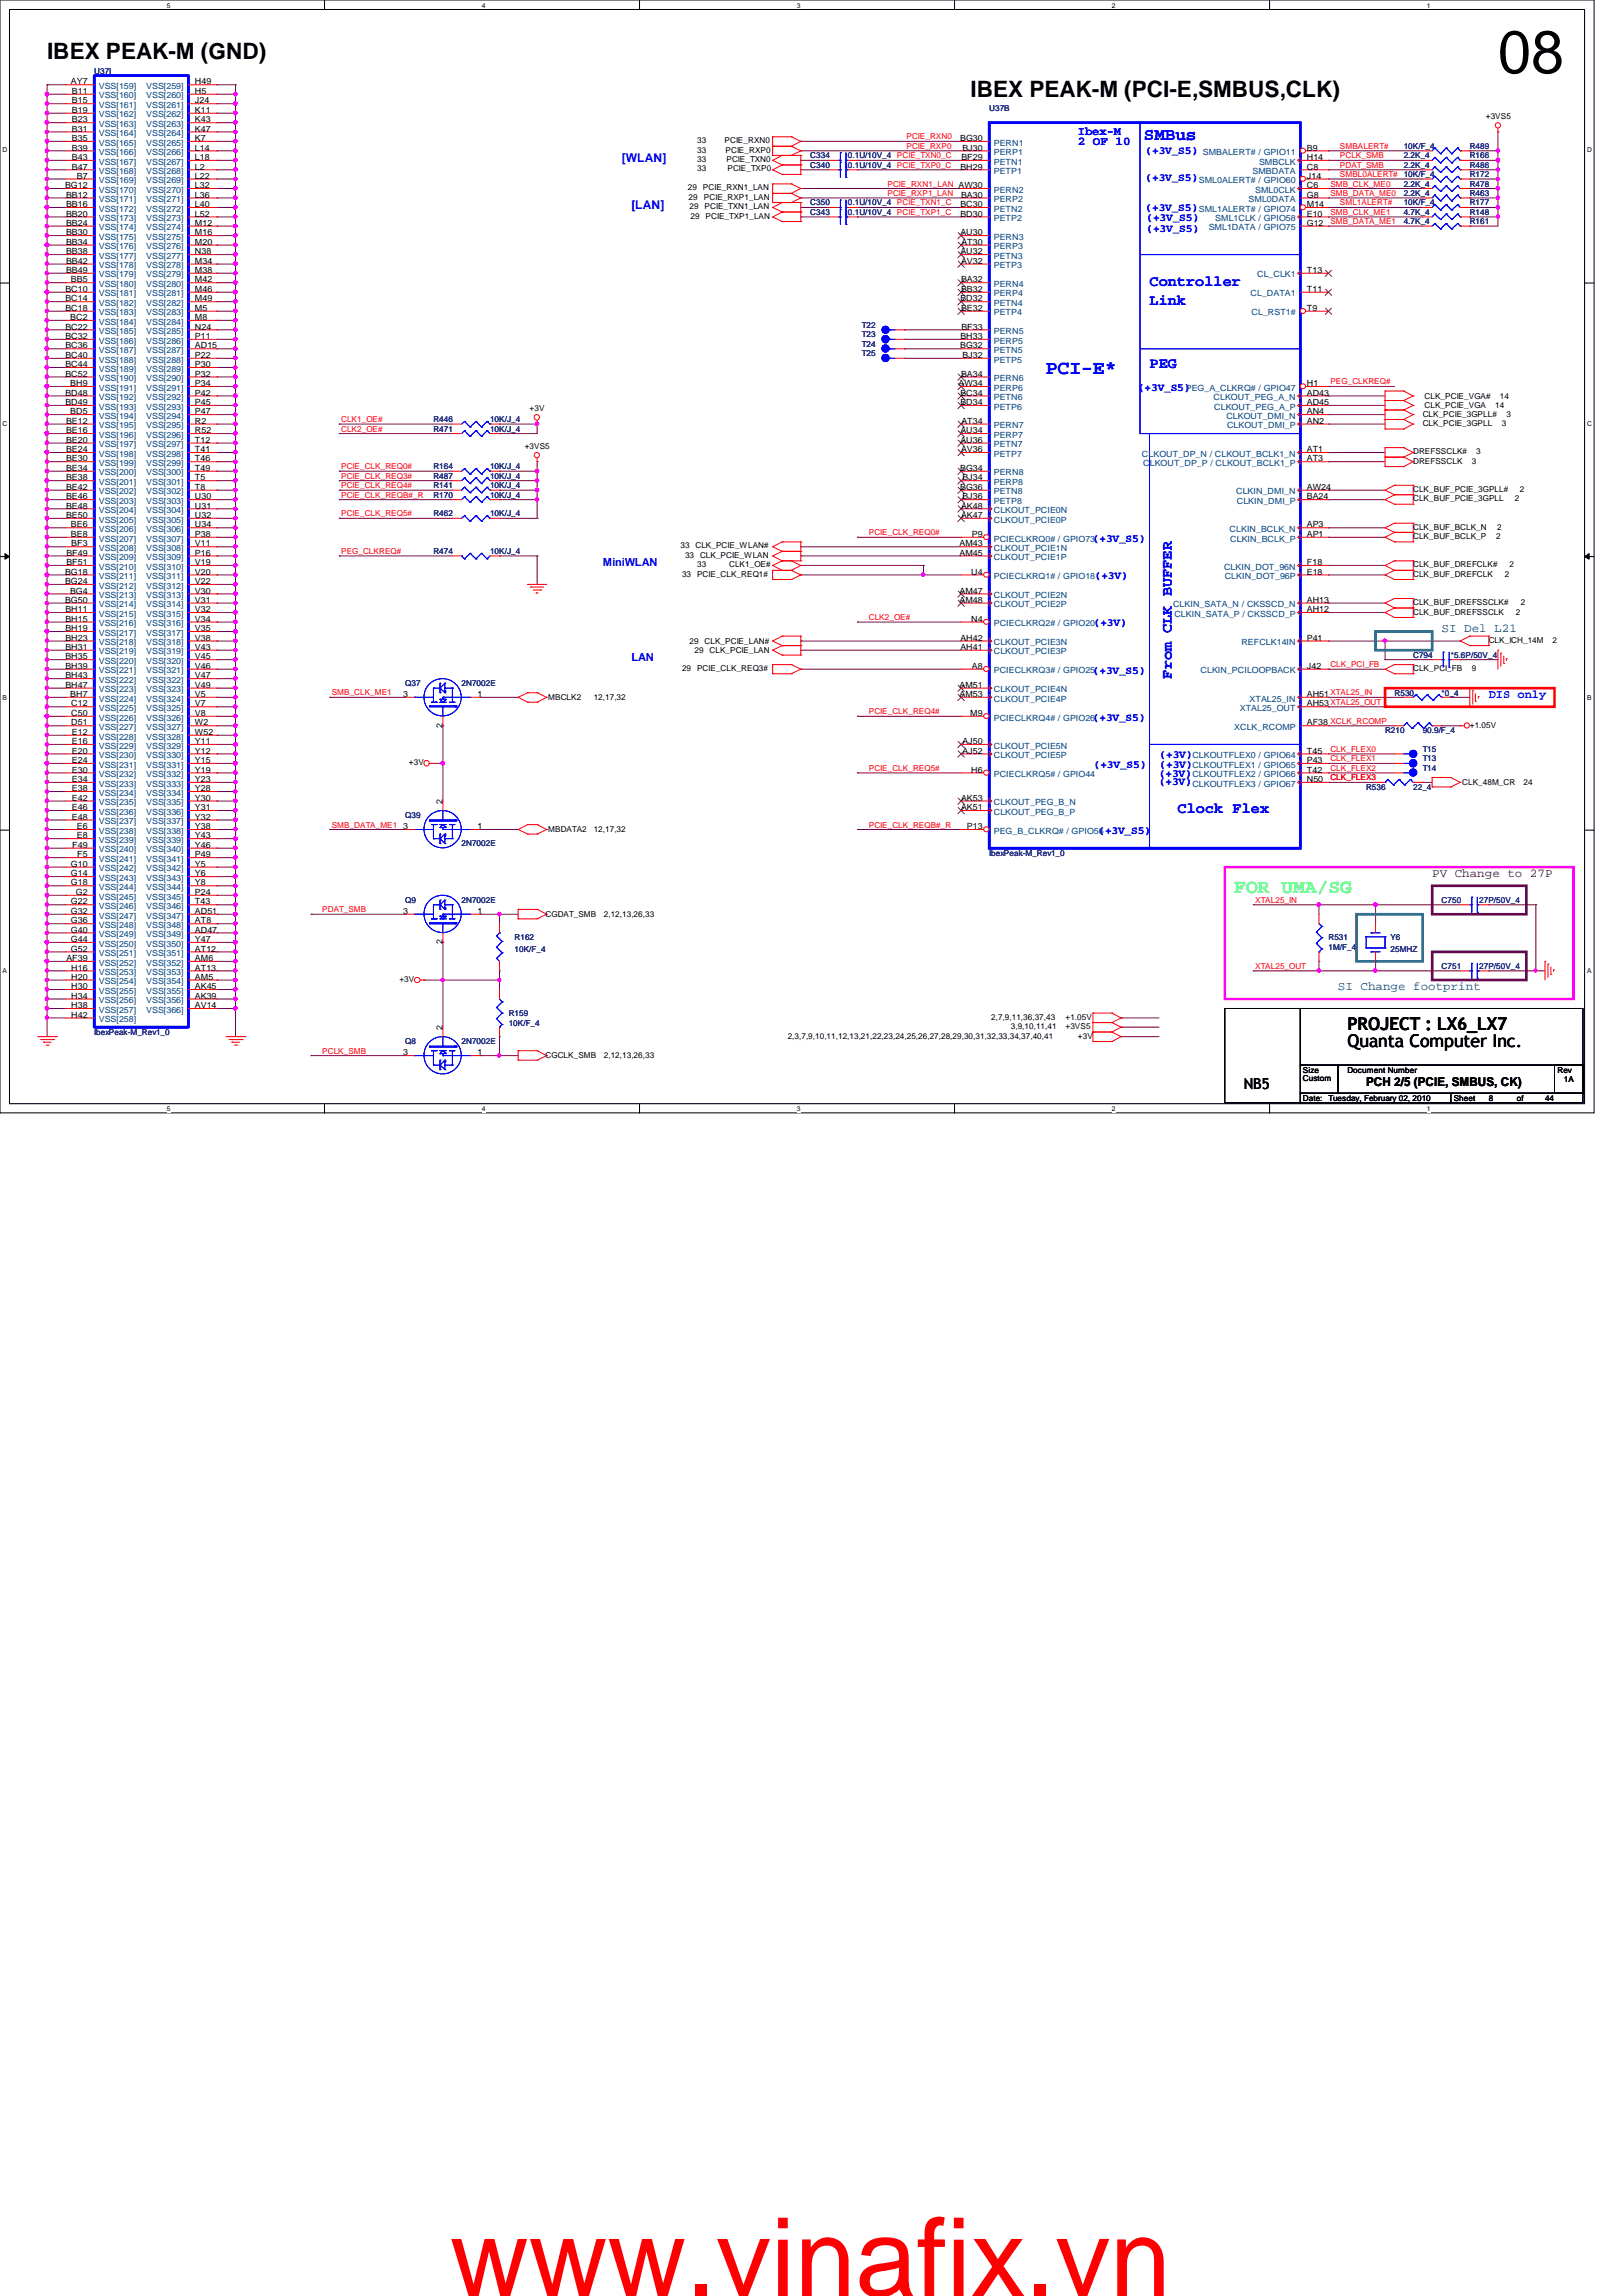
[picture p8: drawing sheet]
<svg xmlns="http://www.w3.org/2000/svg" width="210mm" height="297mm" viewBox="0 0 210 297" stroke-linecap="round" stroke-linejoin="round" font-family="sans-serif">
<defs><g id="words">
<text font-size="14.1" fill="#f00" x="58.2" y="297">www.vinafix.vn</text>
<text font-size="7.8" x="193.8" y="9.4">08</text>
<g font-size="2.9">
<text x="6.1" y="7.6">IBEX PEAK-M (GND)</text>
<text x="125.6" y="12.5">IBEX PEAK-M (PCI-E,SMBUS,CLK)</text>
</g>
<text font-size="2.5" fill="#00f" x="135.3" y="48.4">PCI-E*</text>
<text font-size="2.5" fill="#00ff40" x="159.7" y="115.5">FOR UMA/SG</text>
<text font-size="2.3" fill="#00f" x="148" y="18.1">SMBus</text>
<g font-size="2.3">
<text x="174.4" y="135.5">Quanta Computer Inc.</text>
<text x="174.4" y="133.3">PROJECT : LX6_LX7</text>
</g>
<g font-size="1.9" fill="#00f">
<text x="148.8" y="37">Controller</text>
<text x="148.8" y="39.4">Link</text>
<text x="148.8" y="47.6">PEG</text>
<text x="151.6" y="87.8" transform="rotate(-90 151.6 87.8)">From CLK BUFFER</text>
<text x="152.4" y="105.2">Clock Flex</text>
</g>
<text font-size="1.9" x="161" y="140.9">NB5</text>
<g font-size="1.6" fill="#00f">
<text x="139.5" y="17.5">Ibex-M</text>
<text x="80.5" y="21">[WLAN]</text>
<text x="139.5" y="18.7">2 OF 10</text>
<text x="81.7" y="27.1">[LAN]</text>
<text x="192.7" y="90.3">DIS only</text>
</g>
<g font-size="1.6" fill="#008040">
<text x="186.6" y="81.7">SI Del L21</text>
<text x="173.1" y="128">SI Change footprint</text>
</g>
<text font-size="1.6" fill="#400040" x="185.3" y="113.4">PV Change to 27P</text>
<text font-size="1.6" x="176.8" y="140.5">PCH 2/5 (PCIE, SMBUS, CK)</text>
<g font-size="1.4" fill="#00f">
<text x="148.3" y="19.9">(+3V_S5)</text>
<text x="148.3" y="23.5">(+3V_S5)</text>
<text x="148.3" y="27.3">(+3V_S5)</text>
<text x="148.4" y="28.6">(+3V_S5)</text>
<text x="148.4" y="30.1">(+3V_S5)</text>
<text x="147.3" y="50.6">(+3V_S5)</text>
<text x="141.4" y="70.1">(+3V_S5)</text>
<text x="78" y="73.3">MiniWLAN</text>
<text x="141.7" y="74.9">(+3V)</text>
<text x="141.6" y="81">(+3V)</text>
<text x="81.7" y="85.5">LAN</text>
<text x="141.4" y="87.2">(+3V_S5)</text>
<text x="141.4" y="93.3">(+3V_S5)</text>
<text x="141.6" y="99.4">(+3V_S5)</text>
<text x="150" y="100.5">(+3V)</text>
<text x="150" y="101.6">(+3V)</text>
<text x="150.1" y="98.1">(+3V)</text>
<text x="150.1" y="99.4">(+3V)</text>
<text x="142.2" y="108">(+3V_S5)</text>
</g>
<g font-size="1.1">
<text x="9.2" y="10.9">AY7</text>
<text x="25.2" y="10.9">H49</text>
<text x="9.3" y="12.1">B11</text>
<text x="9.3" y="13.4">B15</text>
<text x="9.3" y="14.6">B19</text>
<text x="9.3" y="15.8">B23</text>
<text x="9.3" y="17">B31</text>
<text x="25.2" y="17">K47</text>
<text x="25.2" y="14.6">K11</text>
<text x="25.2" y="15.8">K43</text>
<text x="25.2" y="12.1">H5</text>
<text x="25.2" y="13.4">J24</text>
<text x="192.3" y="15.4">+3VS5</text>
<text x="9.3" y="18.2">B35</text>
<text x="9.3" y="19.5">B39</text>
<text x="9.3" y="20.7">B43</text>
<text x="9.3" y="21.9">B47</text>
<text x="9.9" y="23.1">B7</text>
<text x="25.2" y="18.2">K7</text>
<text x="25.2" y="19.5">L14</text>
<text x="25.2" y="20.7">L18</text>
<text x="25.2" y="21.9">L2</text>
<text x="25.2" y="23.1">L22</text>
<text x="90.2" y="19.8">33</text>
<text x="90.2" y="18.5">33</text>
<text x="90.2" y="22.2">33</text>
<text x="90.2" y="21">33</text>
<text x="93.8" y="18.5">PCIE_RXN0</text>
<text x="93.9" y="19.8">PCIE_RXP0</text>
<text x="94" y="21">PCIE_TXN0</text>
<text x="94.1" y="22.2">PCIE_TXP0</text>
<text x="124.2" y="18.2">BG30</text>
<text x="124.3" y="21.9">BH29</text>
<text x="124.4" y="20.7">BF29</text>
<text x="124.5" y="19.5">BJ30</text>
<text x="169.1" y="19.5">B9</text>
<text x="169.1" y="20.7">H14</text>
<text x="169.1" y="21.9">C8</text>
<text x="169.1" y="23.1">J14</text>
<text x="8.4" y="24.3">BG12</text>
<text x="8.6" y="25.6">BB12</text>
<text x="8.6" y="26.8">BB16</text>
<text x="8.6" y="28">BB20</text>
<text x="8.6" y="29.2">BB24</text>
<text x="25.2" y="24.3">L32</text>
<text x="25.2" y="25.6">L36</text>
<text x="25.2" y="26.8">L40</text>
<text x="25.2" y="28">L52</text>
<text x="25.2" y="29.2">M12</text>
<text x="89" y="24.6">29</text>
<text x="89.1" y="25.9">29</text>
<text x="89.2" y="27.1">29</text>
<text x="89.4" y="28.3">29</text>
<text x="91" y="24.6">PCIE_RXN1_LAN</text>
<text x="91.1" y="25.9">PCIE_RXP1_LAN</text>
<text x="91.2" y="27.1">PCIE_TXN1_LAN</text>
<text x="91.3" y="28.3">PCIE_TXP1_LAN</text>
<text x="124.3" y="26.8">BC30</text>
<text x="124.3" y="28">BD30</text>
<text x="124.4" y="25.6">BA30</text>
<text x="169.1" y="24.3">C6</text>
<text x="169.1" y="25.6">G8</text>
<text x="169.1" y="26.8">M14</text>
<text x="169.1" y="28">E10</text>
<text x="169.1" y="29.2">G12</text>
<text x="8.6" y="30.4">BB30</text>
<text x="8.6" y="31.7">BB34</text>
<text x="8.6" y="32.9">BB38</text>
<text x="8.6" y="34.1">BB42</text>
<text x="8.6" y="35.3">BB49</text>
<text x="25.2" y="30.4">M16</text>
<text x="25.2" y="31.7">M20</text>
<text x="25.2" y="32.9">N38</text>
<text x="25.2" y="34.1">M34</text>
<text x="25.2" y="35.3">M38</text>
<text x="124.3" y="30.4">AU30</text>
<text x="124.3" y="32.9">AU32</text>
<text x="124.4" y="34.1">AV32</text>
<text x="124.4" y="31.7">AT30</text>
<text x="169.1" y="35.3">T13</text>
<text x="8.5" y="37.8">BC10</text>
<text x="8.5" y="39">BC14</text>
<text x="8.5" y="40.2">BC18</text>
<text x="9.1" y="41.4">BC2</text>
<text x="9.2" y="36.5">BB5</text>
<text x="25.2" y="36.5">M42</text>
<text x="25.2" y="37.8">M46</text>
<text x="25.2" y="39">M49</text>
<text x="25.2" y="40.2">M5</text>
<text x="25.2" y="41.4">M8</text>
<text x="124.3" y="39">BD32</text>
<text x="124.4" y="36.5">BA32</text>
<text x="124.4" y="37.8">BB32</text>
<text x="124.4" y="40.2">BE32</text>
<text x="169.1" y="37.8">T11</text>
<text x="169.1" y="40.2">T9</text>
<text x="8.5" y="42.6">BC22</text>
<text x="8.5" y="43.9">BC32</text>
<text x="8.5" y="45.1">BC36</text>
<text x="8.5" y="46.3">BC40</text>
<text x="8.5" y="47.5">BC44</text>
<text x="25.2" y="42.6">N24</text>
<text x="25.2" y="43.9">P11</text>
<text x="25.2" y="46.3">P22</text>
<text x="25.2" y="47.5">P30</text>
<text x="25.2" y="45.1">AD15</text>
<text x="124.2" y="45.1">BG32</text>
<text x="124.3" y="43.9">BH33</text>
<text x="124.4" y="42.6">BF33</text>
<text x="124.5" y="46.3">BJ32</text>
<text x="8.5" y="48.7">BC52</text>
<text x="8.5" y="51.2">BD48</text>
<text x="8.5" y="52.4">BD49</text>
<text x="9.1" y="50">BH9</text>
<text x="9.1" y="53.6">BD5</text>
<text x="25.2" y="48.7">P32</text>
<text x="25.2" y="50">P34</text>
<text x="25.2" y="51.2">P42</text>
<text x="25.2" y="52.4">P45</text>
<text x="25.2" y="53.6">P47</text>
<text x="68.5" y="53.2">+3V</text>
<text x="124" y="50">AW34</text>
<text x="124.3" y="51.2">BC34</text>
<text x="124.3" y="52.4">BD34</text>
<text x="124.4" y="48.7">BA34</text>
<text x="169.1" y="51.2">AD43</text>
<text x="169.1" y="52.4">AD45</text>
<text x="169.1" y="50">H1</text>
<text x="169.1" y="53.6">AN4</text>
<text x="184.1" y="53.9">CLK_PCIE_3GPLL#</text>
<text x="184.4" y="52.8">CLK_PCIE_VGA</text>
<text x="184.4" y="51.6">CLK_PCIE_VGA#</text>
<text x="193.5" y="52.8">14</text>
<text x="194.1" y="51.6">14</text>
<text x="194.9" y="53.9">3</text>
<text x="8.6" y="54.8">BE12</text>
<text x="8.6" y="56">BE16</text>
<text x="8.6" y="57.3">BE20</text>
<text x="8.6" y="58.5">BE24</text>
<text x="8.6" y="59.7">BE30</text>
<text x="25.2" y="54.8">R2</text>
<text x="25.2" y="56">R52</text>
<text x="25.2" y="57.3">T12</text>
<text x="25.2" y="58.5">T41</text>
<text x="25.2" y="59.7">T46</text>
<text x="67.9" y="58">+3VS5</text>
<text x="124.3" y="56">AU34</text>
<text x="124.3" y="57.3">AU36</text>
<text x="124.4" y="58.5">AV36</text>
<text x="124.4" y="54.8">AT34</text>
<text x="169.1" y="54.8">AN2</text>
<text x="169.1" y="59.7">AT3</text>
<text x="169.1" y="58.5">AT1</text>
<text x="182.9" y="60">DREFSSCLK</text>
<text x="182.9" y="58.8">DREFSSCLK#</text>
<text x="184.1" y="55.1">CLK_PCIE_3GPLL</text>
<text x="190.5" y="60">3</text>
<text x="191.1" y="58.8">3</text>
<text x="194.4" y="55.1">3</text>
<text x="8.6" y="60.9">BE34</text>
<text x="8.6" y="62.1">BE38</text>
<text x="8.6" y="63.4">BE42</text>
<text x="8.6" y="64.6">BE46</text>
<text x="8.6" y="65.8">BE48</text>
<text x="25.2" y="60.9">T49</text>
<text x="25.2" y="62.1">T5</text>
<text x="25.2" y="63.4">T8</text>
<text x="25.2" y="64.6">U30</text>
<text x="25.2" y="65.8">U31</text>
<text x="124.2" y="60.9">BG34</text>
<text x="124.2" y="63.4">BG36</text>
<text x="124.4" y="65.8">AK48</text>
<text x="124.5" y="62.1">BJ34</text>
<text x="124.5" y="64.6">BJ36</text>
<text x="169.1" y="63.4">AW24</text>
<text x="169.1" y="64.6">BA24</text>
<text x="182.9" y="63.7">CLK_BUF_PCIE_3GPLL#</text>
<text x="182.9" y="64.9">CLK_BUF_PCIE_3GPLL</text>
<text x="196" y="64.9">2</text>
<text x="196.7" y="63.7">2</text>
<text x="8.6" y="67">BE50</text>
<text x="8.6" y="71.9">BF49</text>
<text x="9.2" y="68.2">BE6</text>
<text x="9.2" y="69.5">BE8</text>
<text x="9.2" y="70.7">BF3</text>
<text x="25.2" y="67">U32</text>
<text x="25.2" y="68.2">U34</text>
<text x="25.2" y="69.5">P38</text>
<text x="25.2" y="70.7">V11</text>
<text x="25.2" y="71.9">P16</text>
<text x="88.1" y="71">33</text>
<text x="90" y="71">CLK_PCIE_WLAN#</text>
<text x="124.2" y="70.7">AM43</text>
<text x="124.2" y="71.9">AM45</text>
<text x="124.4" y="67">AK47</text>
<text x="125.8" y="69.5">P9</text>
<text x="169.1" y="68.2">AP3</text>
<text x="169.1" y="69.5">AP1</text>
<text x="182.9" y="68.5">CLK_BUF_BCLK_N</text>
<text x="182.9" y="69.8">CLK_BUF_BCLK_P</text>
<text x="193.6" y="69.8">2</text>
<text x="193.8" y="68.5">2</text>
<text x="8.4" y="74.3">BG18</text>
<text x="8.4" y="75.6">BG24</text>
<text x="8.4" y="78">BG50</text>
<text x="8.6" y="73.1">BF51</text>
<text x="9.1" y="76.8">BG4</text>
<text x="25.2" y="73.1">V19</text>
<text x="25.2" y="74.3">V20</text>
<text x="25.2" y="75.6">V22</text>
<text x="25.2" y="76.8">V30</text>
<text x="25.2" y="78">V31</text>
<text x="88.3" y="74.6">33</text>
<text x="88.6" y="72.2">33</text>
<text x="90.2" y="74.6">PCIE_CLK_REQ1#</text>
<text x="90.2" y="73.4">33</text>
<text x="90.6" y="72.2">CLK_PCIE_WLAN</text>
<text x="94.4" y="73.4">CLK1_OE#</text>
<text x="124.2" y="76.8">AM47</text>
<text x="124.2" y="78">AM48</text>
<text x="125.7" y="74.3">U4</text>
<text x="169.1" y="73.1">F18</text>
<text x="169.1" y="74.3">E18</text>
<text x="169.1" y="78">AH13</text>
<text x="182.9" y="74.6">CLK_BUF_DREFCLK</text>
<text x="182.9" y="73.4">CLK_BUF_DREFCLK#</text>
<text x="194.7" y="74.6">2</text>
<text x="195.3" y="73.4">2</text>
<text x="8.5" y="79.2">BH11</text>
<text x="8.5" y="80.4">BH15</text>
<text x="8.5" y="81.7">BH19</text>
<text x="8.5" y="82.9">BH23</text>
<text x="25.2" y="79.2">V32</text>
<text x="25.2" y="80.4">V34</text>
<text x="25.2" y="81.7">V35</text>
<text x="25.2" y="82.9">V38</text>
<text x="89.2" y="83.3">29</text>
<text x="91.2" y="83.3">CLK_PCIE_LAN#</text>
<text x="124.3" y="82.9">AH42</text>
<text x="125.7" y="80.4">N4</text>
<text x="169.1" y="79.2">AH12</text>
<text x="169.1" y="82.9">P41</text>
<text x="182.9" y="79.5">CLK_BUF_DREFSSCLK</text>
<text x="182.9" y="78.3">CLK_BUF_DREFSSCLK#</text>
<text x="192.7" y="83.1">CLK_ICH_14M</text>
<text x="196.2" y="79.5">2</text>
<text x="196.8" y="78.3">2</text>
<text x="200.9" y="83.1">2</text>
<text x="8.5" y="84.1">BH31</text>
<text x="8.5" y="85.3">BH35</text>
<text x="8.5" y="86.5">BH39</text>
<text x="8.5" y="87.8">BH43</text>
<text x="8.5" y="89">BH47</text>
<text x="25.2" y="84.1">V43</text>
<text x="25.2" y="85.3">V45</text>
<text x="25.2" y="86.5">V46</text>
<text x="25.2" y="87.8">V47</text>
<text x="25.2" y="89">V49</text>
<text x="88.3" y="86.8">29</text>
<text x="89.9" y="84.5">29</text>
<text x="90.2" y="86.8">PCIE_CLK_REQ3#</text>
<text x="91.8" y="84.5">CLK_PCIE_LAN</text>
<text x="124.2" y="89">AM51</text>
<text x="124.3" y="84.1">AH41</text>
<text x="125.8" y="86.5">A8</text>
<text x="169.1" y="86.5">J42</text>
<text x="182.9" y="86.8">CLK_PCI_FB</text>
<text x="190.5" y="86.8">9</text>
<text x="9.1" y="90.2">BH7</text>
<text x="9.2" y="91.4">C12</text>
<text x="9.2" y="92.6">C50</text>
<text x="9.2" y="93.9">D51</text>
<text x="9.3" y="95.1">E12</text>
<text x="25.2" y="90.2">V5</text>
<text x="25.2" y="91.4">V7</text>
<text x="25.2" y="92.6">V8</text>
<text x="25.2" y="93.9">W2</text>
<text x="25.2" y="95.1">W52</text>
<text x="52.2" y="90.2">3</text>
<text x="57.3" y="94.1" transform="rotate(-90 57.3 94.1)">2</text>
<text x="61.8" y="90.2">1</text>
<text x="71" y="90.6">MBCLK2</text>
<text x="76.8" y="90.6">12,17,32</text>
<text x="124.2" y="90.2">AM53</text>
<text x="125.6" y="92.6">M9</text>
<text x="169.1" y="90.2">AH51XTAL25_IN</text>
<text x="169.1" y="91.4">AH53XTAL25_OUT</text>
<text x="169.1" y="93.9">AF38 XCLK_RCOMP</text>
<text x="190.2" y="94.1">+1.05V</text>
<text x="9.3" y="96.3">E16</text>
<text x="9.3" y="97.5">E20</text>
<text x="9.3" y="98.7">E24</text>
<text x="9.3" y="99.9">E30</text>
<text x="9.3" y="101.2">E34</text>
<text x="25.2" y="96.3">Y11</text>
<text x="25.2" y="97.5">Y12</text>
<text x="25.2" y="98.7">Y15</text>
<text x="25.2" y="99.9">Y19</text>
<text x="25.2" y="101.2">Y23</text>
<text x="52.9" y="99">+3V</text>
<text x="124.5" y="96.3">AJ50</text>
<text x="124.5" y="97.5">AJ52</text>
<text x="125.7" y="99.9">H6</text>
<text x="169.1" y="97.5">T45</text>
<text x="169.1" y="98.7">P43</text>
<text x="169.1" y="99.9">T42</text>
<text x="169.1" y="101.2">N50</text>
<text x="189.2" y="101.6">CLK_48M_CR</text>
<text x="197.1" y="101.6">24</text>
<text x="9.3" y="102.4">E38</text>
<text x="9.3" y="103.6">E42</text>
<text x="9.3" y="104.8">E46</text>
<text x="9.3" y="106">E48</text>
<text x="9.9" y="107.3">E6</text>
<text x="25.2" y="102.4">Y28</text>
<text x="25.2" y="103.6">Y30</text>
<text x="25.2" y="104.8">Y31</text>
<text x="25.2" y="106">Y32</text>
<text x="25.2" y="107.3">Y38</text>
<text x="52.2" y="107.3">3</text>
<text x="57.3" y="104" transform="rotate(-90 57.3 104)">2</text>
<text x="61.8" y="107.3">1</text>
<text x="71" y="107.7">MBDATA2</text>
<text x="76.8" y="107.7">12,17,32</text>
<text x="124.4" y="104.8">AK51</text>
<text x="124.4" y="103.6">AK53</text>
<text x="125.1" y="107.3">P13</text>
<text x="9.2" y="112.1">G10</text>
<text x="9.2" y="113.4">G14</text>
<text x="9.4" y="109.7">F49</text>
<text x="9.9" y="108.5">E8</text>
<text x="10" y="110.9">F5</text>
<text x="25.2" y="108.5">Y43</text>
<text x="25.2" y="109.7">Y46</text>
<text x="25.2" y="112.1">Y5</text>
<text x="25.2" y="113.4">Y6</text>
<text x="25.2" y="110.9">P49</text>
<text x="9.2" y="114.6">G18</text>
<text x="9.2" y="117">G22</text>
<text x="9.2" y="118.2">G32</text>
<text x="9.2" y="119.5">G36</text>
<text x="9.8" y="115.8">G2</text>
<text x="25.2" y="114.6">Y8</text>
<text x="25.2" y="115.8">P24</text>
<text x="25.2" y="117">T43</text>
<text x="25.2" y="118.2">AD51</text>
<text x="25.2" y="119.5">AT8</text>
<text x="52.2" y="118.2">3</text>
<text x="61.8" y="118.2">1</text>
<text x="70.6" y="118.6">CGDAT_SMB</text>
<text x="78.1" y="118.6">2,12,13,26,33</text>
<text x="8.6" y="124.3">AF39</text>
<text x="9.2" y="120.7">G40</text>
<text x="9.2" y="121.9">G44</text>
<text x="9.2" y="123.1">G52</text>
<text x="9.2" y="125.6">H16</text>
<text x="25.2" y="120.7">AD47</text>
<text x="25.2" y="121.9">Y47</text>
<text x="25.2" y="123.1">AT12</text>
<text x="25.2" y="124.3">AM6</text>
<text x="25.2" y="125.6">AT13</text>
<text x="57.3" y="122.2" transform="rotate(-90 57.3 122.2)">2</text>
<text x="9.2" y="126.7">H20</text>
<text x="9.2" y="128">H30</text>
<text x="9.2" y="129.2">H34</text>
<text x="9.2" y="130.4">H38</text>
<text x="9.2" y="131.7">H42</text>
<text x="25.2" y="126.7">AM5</text>
<text x="25.2" y="128">AK45</text>
<text x="25.2" y="129.2">AK39</text>
<text x="25.2" y="130.4">AV14</text>
<text x="51.7" y="127">+3V</text>
<text x="128.3" y="131.9">2,7,9,11,36,37,43</text>
<text x="137.9" y="131.9">+1.05V</text>
<text x="52.2" y="136.5">3</text>
<text x="57.3" y="133.3" transform="rotate(-90 57.3 133.3)">2</text>
<text x="61.8" y="136.5">1</text>
<text x="70.6" y="136.9">CGCLK_SMB</text>
<text x="78.1" y="136.9">2,12,13,26,33</text>
<text x="101.9" y="134.4">2,3,7,9,10,11,12,13,21,22,23,24,25,26,27,28,29,30,31,32,33,34,37,40,41</text>
<text x="130.8" y="133.1">3,9,10,11,41</text>
<text x="137.9" y="133.1">+3VS5</text>
<text x="139.5" y="134.4">+3V</text>
<text x="168.6" y="138.8">Size</text>
<text x="168.6" y="142.4">Date:</text>
<text x="168.6" y="139.9">Custom</text>
<text x="171.9" y="142.4">Tuesday, February 02, 2010</text>
<text x="174.4" y="138.8">Document Number</text>
<text x="188.1" y="142.4">Sheet</text>
<text x="192.7" y="142.4">8</text>
<text x="196.3" y="142.4">of</text>
<text x="199.9" y="142.4">44</text>
<text x="201.5" y="138.8">Rev</text>
<text x="202.4" y="140">1A</text>
</g>
<g font-size="1.1" fill="#000080">
<text x="12.2" y="9.5">U37I</text>
<text x="128" y="14.4">U37B</text>
<text x="104.9" y="20.5">C334</text>
<text x="104.9" y="21.7">C340</text>
<text x="109.7" y="20.5">0.1U/10V_4 PCIE_TXN0_C</text>
<text x="109.7" y="21.7">0.1U/10V_4 PCIE_TXP0_C</text>
<text x="181.7" y="19.3">10K/F_4</text>
<text x="181.7" y="22.9">10K/F_4</text>
<text x="181.7" y="21.7">2.2K_4</text>
<text x="181.7" y="20.5">2.2K_4</text>
<text x="190.2" y="19.3">R489</text>
<text x="190.2" y="22.9">R172</text>
<text x="190.2" y="21.7">R486</text>
<text x="190.2" y="20.5">R166</text>
<text x="104.9" y="26.6">C350</text>
<text x="104.9" y="27.8">C343</text>
<text x="109.7" y="26.6">0.1U/10V_4 PCIE_TXN1_C</text>
<text x="109.7" y="27.8">0.1U/10V_4 PCIE_TXP1_C</text>
<text x="181.7" y="27.8">4.7K_4</text>
<text x="181.7" y="24.1">2.2K_4</text>
<text x="181.7" y="25.4">2.2K_4</text>
<text x="181.7" y="29">4.7K_4</text>
<text x="181.7" y="26.6">10K/F_4</text>
<text x="190.2" y="27.8">R148</text>
<text x="190.2" y="24.1">R478</text>
<text x="190.2" y="25.4">R463</text>
<text x="190.2" y="29">R161</text>
<text x="190.2" y="26.6">R177</text>
<text x="111.5" y="43.6">T23</text>
<text x="111.5" y="46.1">T25</text>
<text x="111.5" y="44.9">T24</text>
<text x="111.5" y="42.4">T22</text>
<text x="56.1" y="54.6">R446</text>
<text x="56.1" y="55.8">R471</text>
<text x="63.4" y="54.6">10K/J_4</text>
<text x="63.4" y="55.8">10K/J_4</text>
<text x="56.1" y="64.4">R170</text>
<text x="56.1" y="63.2">R141</text>
<text x="56.1" y="61.9">R487</text>
<text x="56.1" y="60.7">R164</text>
<text x="63.4" y="64.4">10K/J_4</text>
<text x="63.4" y="63.2">10K/J_4</text>
<text x="63.4" y="61.9">10K/J_4</text>
<text x="63.4" y="60.7">10K/J_4</text>
<text x="56.1" y="66.8">R462</text>
<text x="56.1" y="71.7">R474</text>
<text x="63.4" y="66.8">10K/J_4</text>
<text x="63.4" y="71.7">10K/J_4</text>
<text x="52.5" y="88.8">Q37</text>
<text x="59.7" y="88.8">2N7002E</text>
<text x="182.9" y="85.1">C794</text>
<text x="187.7" y="85.1">*5.6P/50V_4</text>
<text x="179.2" y="94.9">R210</text>
<text x="180.5" y="90">R530</text>
<text x="184.1" y="94.9">90.9/F_4</text>
<text x="186.6" y="90">*0_4</text>
<text x="184.1" y="99.7">T14</text>
<text x="184.1" y="97.3">T15</text>
<text x="184.1" y="98.5">T13</text>
<text x="52.5" y="105.8">Q39</text>
<text x="176.8" y="102.2">R536</text>
<text x="182.9" y="102.2">22_4</text>
<text x="59.7" y="109.5">2N7002E</text>
<text x="128" y="110.7">IbexPeak-M_Rev1_0</text>
<text x="52.5" y="116.8">Q9</text>
<text x="59.7" y="116.8">2N7002E</text>
<text x="186.6" y="116.8">C750</text>
<text x="191.4" y="116.8">27P/50V_4</text>
<text x="66.6" y="121.7">R162</text>
<text x="66.6" y="123.1">10K/F_4</text>
<text x="171.9" y="121.7">R531</text>
<text x="171.9" y="122.9">1M/F_4</text>
<text x="180" y="121.7">Y6</text>
<text x="180" y="123.1">25MHZ</text>
<text x="186.6" y="125.3">C751</text>
<text x="191.4" y="125.3">27P/50V_4</text>
<text x="65.8" y="131.4">R159</text>
<text x="12.2" y="133.9">IbexPeak-M_Rev1_0</text>
<text x="52.5" y="135.1">Q8</text>
<text x="59.7" y="135.1">2N7002E</text>
<text x="65.8" y="132.7">10K/F_4</text>
</g>
<g font-size="1.1" fill="#004080">
<text x="12.8" y="11.5">VSS[159]</text>
<text x="18.9" y="11.5">VSS[259]</text>
<text x="12.8" y="12.7">VSS[160]</text>
<text x="12.8" y="14">VSS[161]</text>
<text x="12.8" y="15.2">VSS[162]</text>
<text x="12.8" y="16.4">VSS[163]</text>
<text x="12.8" y="17.6">VSS[164]</text>
<text x="18.9" y="17.6">VSS[264]</text>
<text x="18.9" y="15.2">VSS[262]</text>
<text x="18.9" y="16.4">VSS[263]</text>
<text x="18.9" y="12.7">VSS[260]</text>
<text x="18.9" y="14">VSS[261]</text>
<text x="12.8" y="18.8">VSS[165]</text>
<text x="12.8" y="20.1">VSS[166]</text>
<text x="12.8" y="21.3">VSS[167]</text>
<text x="12.8" y="22.5">VSS[168]</text>
<text x="12.8" y="23.7">VSS[169]</text>
<text x="18.9" y="18.8">VSS[265]</text>
<text x="18.9" y="20.1">VSS[266]</text>
<text x="18.9" y="21.3">VSS[267]</text>
<text x="18.9" y="22.5">VSS[268]</text>
<text x="18.9" y="23.7">VSS[269]</text>
<text x="128.6" y="18.8">PERN1</text>
<text x="128.6" y="20.1">PERP1</text>
<text x="128.6" y="21.3">PETN1</text>
<text x="128.6" y="22.5">PETP1</text>
<text x="155.2" y="23.7">SML0ALERT# / GPIO60</text>
<text x="155.7" y="20.1">SMBALERT# / GPIO11</text>
<text x="162.1" y="22.5">SMBDATA</text>
<text x="162.9" y="21.3">SMBCLK</text>
<text x="12.8" y="24.9">VSS[170]</text>
<text x="12.8" y="26.2">VSS[171]</text>
<text x="12.8" y="27.4">VSS[172]</text>
<text x="12.8" y="28.6">VSS[173]</text>
<text x="12.8" y="29.8">VSS[174]</text>
<text x="18.9" y="24.9">VSS[270]</text>
<text x="18.9" y="26.2">VSS[271]</text>
<text x="18.9" y="27.4">VSS[272]</text>
<text x="18.9" y="28.6">VSS[273]</text>
<text x="18.9" y="29.8">VSS[274]</text>
<text x="128.6" y="24.9">PERN2</text>
<text x="128.6" y="26.2">PERP2</text>
<text x="128.6" y="27.4">PETN2</text>
<text x="128.6" y="28.6">PETP2</text>
<text x="155.2" y="27.4">SML1ALERT# / GPIO74</text>
<text x="156.4" y="29.8">SML1DATA / GPIO75</text>
<text x="157.3" y="28.6">SML1CLK / GPIO58</text>
<text x="161.6" y="26.2">SML0DATA</text>
<text x="162.4" y="24.9">SML0CLK</text>
<text x="12.8" y="31">VSS[175]</text>
<text x="12.8" y="32.3">VSS[176]</text>
<text x="12.8" y="33.5">VSS[177]</text>
<text x="12.8" y="34.7">VSS[178]</text>
<text x="12.8" y="35.9">VSS[179]</text>
<text x="18.9" y="31">VSS[275]</text>
<text x="18.9" y="32.3">VSS[276]</text>
<text x="18.9" y="33.5">VSS[277]</text>
<text x="18.9" y="34.7">VSS[278]</text>
<text x="18.9" y="35.9">VSS[279]</text>
<text x="128.6" y="31">PERN3</text>
<text x="128.6" y="32.3">PERP3</text>
<text x="128.6" y="33.5">PETN3</text>
<text x="128.6" y="34.7">PETP3</text>
<text x="162.7" y="35.9">CL_CLK1</text>
<text x="12.8" y="37.1">VSS[180]</text>
<text x="12.8" y="38.4">VSS[181]</text>
<text x="12.8" y="39.6">VSS[182]</text>
<text x="12.8" y="40.8">VSS[183]</text>
<text x="12.8" y="42">VSS[184]</text>
<text x="18.9" y="37.1">VSS[280]</text>
<text x="18.9" y="38.4">VSS[281]</text>
<text x="18.9" y="39.6">VSS[282]</text>
<text x="18.9" y="40.8">VSS[283]</text>
<text x="18.9" y="42">VSS[284]</text>
<text x="128.6" y="37.1">PERN4</text>
<text x="128.6" y="38.4">PERP4</text>
<text x="128.6" y="39.6">PETN4</text>
<text x="128.6" y="40.8">PETP4</text>
<text x="161.8" y="38.4">CL_DATA1</text>
<text x="162" y="40.8">CL_RST1#</text>
<text x="12.8" y="43.2">VSS[185]</text>
<text x="12.8" y="44.5">VSS[186]</text>
<text x="12.8" y="45.7">VSS[187]</text>
<text x="12.8" y="46.9">VSS[188]</text>
<text x="18.9" y="43.2">VSS[285]</text>
<text x="18.9" y="44.5">VSS[286]</text>
<text x="18.9" y="46.9">VSS[288]</text>
<text x="18.9" y="45.7">VSS[287]</text>
<text x="128.6" y="43.2">PERN5</text>
<text x="128.6" y="44.5">PERP5</text>
<text x="128.6" y="45.7">PETN5</text>
<text x="128.6" y="46.9">PETP5</text>
<text x="12.8" y="48.1">VSS[189]</text>
<text x="12.8" y="49.3">VSS[190]</text>
<text x="12.8" y="50.5">VSS[191]</text>
<text x="12.8" y="51.8">VSS[192]</text>
<text x="12.8" y="53">VSS[193]</text>
<text x="18.9" y="48.1">VSS[289]</text>
<text x="18.9" y="49.3">VSS[290]</text>
<text x="18.9" y="50.5">VSS[291]</text>
<text x="18.9" y="51.8">VSS[292]</text>
<text x="18.9" y="53">VSS[293]</text>
<text x="128.6" y="49.3">PERN6</text>
<text x="128.6" y="50.5">PERP6</text>
<text x="128.6" y="51.8">PETN6</text>
<text x="128.6" y="53">PETP6</text>
<text x="153.5" y="50.5">PEG_A_CLKRQ# / GPIO47</text>
<text x="157.1" y="51.8">CLKOUT_PEG_A_N</text>
<text x="157.1" y="53">CLKOUT_PEG_A_P</text>
<text x="12.8" y="54.2">VSS[194]</text>
<text x="12.8" y="55.4">VSS[195]</text>
<text x="12.8" y="56.6">VSS[196]</text>
<text x="12.8" y="57.9">VSS[197]</text>
<text x="12.8" y="59.1">VSS[198]</text>
<text x="18.9" y="54.2">VSS[294]</text>
<text x="18.9" y="55.4">VSS[295]</text>
<text x="18.9" y="56.6">VSS[296]</text>
<text x="18.9" y="57.9">VSS[297]</text>
<text x="18.9" y="59.1">VSS[298]</text>
<text x="128.6" y="55.4">PERN7</text>
<text x="128.6" y="56.6">PERP7</text>
<text x="128.6" y="57.9">PETN7</text>
<text x="128.6" y="59.1">PETP7</text>
<text x="147.8" y="59.1">CLKOUT_DP_N / CLKOUT_BCLK1_N</text>
<text x="158.7" y="54.2">CLKOUT_DMI_N</text>
<text x="158.8" y="55.4">CLKOUT_DMI_P</text>
<text x="12.8" y="60.3">VSS[199]</text>
<text x="12.8" y="61.5">VSS[200]</text>
<text x="12.8" y="62.7">VSS[201]</text>
<text x="12.8" y="64">VSS[202]</text>
<text x="12.8" y="65.2">VSS[203]</text>
<text x="18.9" y="60.3">VSS[299]</text>
<text x="18.9" y="61.5">VSS[300]</text>
<text x="18.9" y="62.7">VSS[301]</text>
<text x="18.9" y="64">VSS[302]</text>
<text x="18.9" y="65.2">VSS[303]</text>
<text x="128.6" y="61.5">PERN8</text>
<text x="128.6" y="62.7">PERP8</text>
<text x="128.6" y="64">PETN8</text>
<text x="128.6" y="65.2">PETP8</text>
<text x="148" y="60.3">CLKOUT_DP_P / CLKOUT_BCLK1_P</text>
<text x="160" y="64">CLKIN_DMI_N</text>
<text x="160.1" y="65.2">CLKIN_DMI_P</text>
<text x="12.8" y="66.4">VSS[204]</text>
<text x="12.8" y="67.6">VSS[205]</text>
<text x="12.8" y="68.8">VSS[206]</text>
<text x="12.8" y="70.1">VSS[207]</text>
<text x="12.8" y="71.3">VSS[208]</text>
<text x="18.9" y="66.4">VSS[304]</text>
<text x="18.9" y="67.6">VSS[305]</text>
<text x="18.9" y="68.8">VSS[306]</text>
<text x="18.9" y="70.1">VSS[307]</text>
<text x="18.9" y="71.3">VSS[308]</text>
<text x="128.6" y="66.4">CLKOUT_PCIE0N</text>
<text x="128.6" y="67.6">CLKOUT_PCIE0P</text>
<text x="128.6" y="71.3">CLKOUT_PCIE1N</text>
<text x="128.6" y="70.1">PCIECLKRQ0# / GPIO73</text>
<text x="159.1" y="68.8">CLKIN_BCLK_N</text>
<text x="159.2" y="70.1">CLKIN_BCLK_P</text>
<text x="12.8" y="72.5">VSS[209]</text>
<text x="12.8" y="73.7">VSS[210]</text>
<text x="12.8" y="74.9">VSS[211]</text>
<text x="12.8" y="76.2">VSS[212]</text>
<text x="12.8" y="77.4">VSS[213]</text>
<text x="18.9" y="72.5">VSS[309]</text>
<text x="18.9" y="73.7">VSS[310]</text>
<text x="18.9" y="74.9">VSS[311]</text>
<text x="18.9" y="76.2">VSS[312]</text>
<text x="18.9" y="77.4">VSS[313]</text>
<text x="128.6" y="72.5">CLKOUT_PCIE1P</text>
<text x="128.6" y="77.4">CLKOUT_PCIE2N</text>
<text x="128.6" y="74.9">PCIECLKRQ1# / GPIO18</text>
<text x="158.4" y="73.7">CLKIN_DOT_96N</text>
<text x="158.5" y="74.9">CLKIN_DOT_96P</text>
<text x="12.8" y="78.6">VSS[214]</text>
<text x="12.8" y="79.8">VSS[215]</text>
<text x="12.8" y="81">VSS[216]</text>
<text x="12.8" y="82.3">VSS[217]</text>
<text x="12.8" y="83.5">VSS[218]</text>
<text x="18.9" y="78.6">VSS[314]</text>
<text x="18.9" y="79.8">VSS[315]</text>
<text x="18.9" y="81">VSS[316]</text>
<text x="18.9" y="82.3">VSS[317]</text>
<text x="18.9" y="83.5">VSS[318]</text>
<text x="128.6" y="78.6">CLKOUT_PCIE2P</text>
<text x="128.6" y="83.5">CLKOUT_PCIE3N</text>
<text x="128.6" y="81">PCIECLKRQ2# / GPIO20</text>
<text x="151.8" y="78.6">CLKIN_SATA_N / CKSSCD_N</text>
<text x="152" y="79.8">CLKIN_SATA_P / CKSSCD_P</text>
<text x="160.7" y="83.5">REFCLK14IN</text>
<text x="12.8" y="84.7">VSS[219]</text>
<text x="12.8" y="85.9">VSS[220]</text>
<text x="12.8" y="87.1">VSS[221]</text>
<text x="12.8" y="88.3">VSS[222]</text>
<text x="12.8" y="89.6">VSS[223]</text>
<text x="18.9" y="84.7">VSS[319]</text>
<text x="18.9" y="85.9">VSS[320]</text>
<text x="18.9" y="87.1">VSS[321]</text>
<text x="18.9" y="88.3">VSS[322]</text>
<text x="18.9" y="89.6">VSS[323]</text>
<text x="128.6" y="84.7">CLKOUT_PCIE3P</text>
<text x="128.6" y="89.6">CLKOUT_PCIE4N</text>
<text x="128.6" y="87.1">PCIECLKRQ3# / GPIO25</text>
<text x="155.4" y="87.1">CLKIN_PCILOOPBACK</text>
<text x="12.8" y="90.8">VSS[224]</text>
<text x="12.8" y="92">VSS[225]</text>
<text x="12.8" y="93.2">VSS[226]</text>
<text x="12.8" y="94.4">VSS[227]</text>
<text x="12.8" y="95.7">VSS[228]</text>
<text x="18.9" y="90.8">VSS[324]</text>
<text x="18.9" y="92">VSS[325]</text>
<text x="18.9" y="93.2">VSS[326]</text>
<text x="18.9" y="94.4">VSS[327]</text>
<text x="18.9" y="95.7">VSS[328]</text>
<text x="128.6" y="90.8">CLKOUT_PCIE4P</text>
<text x="128.6" y="93.2">PCIECLKRQ4# / GPIO26</text>
<text x="159.7" y="94.4">XCLK_RCOMP</text>
<text x="160.4" y="92">XTAL25_OUT</text>
<text x="161.7" y="90.8">XTAL25_IN</text>
<text x="12.8" y="96.9">VSS[229]</text>
<text x="12.8" y="98.1">VSS[230]</text>
<text x="12.8" y="99.3">VSS[231]</text>
<text x="12.8" y="100.5">VSS[232]</text>
<text x="12.8" y="101.8">VSS[233]</text>
<text x="18.9" y="96.9">VSS[329]</text>
<text x="18.9" y="98.1">VSS[330]</text>
<text x="18.9" y="99.3">VSS[331]</text>
<text x="18.9" y="100.5">VSS[332]</text>
<text x="18.9" y="101.8">VSS[333]</text>
<text x="128.6" y="96.9">CLKOUT_PCIE5N</text>
<text x="128.6" y="98.1">CLKOUT_PCIE5P</text>
<text x="128.6" y="100.5">PCIECLKRQ5# / GPIO44</text>
<text x="154.3" y="98.1">CLKOUTFLEX0 / GPIO64</text>
<text x="154.3" y="99.3">CLKOUTFLEX1 / GPIO65</text>
<text x="154.3" y="100.5">CLKOUTFLEX2 / GPIO66</text>
<text x="154.3" y="101.8">CLKOUTFLEX3 / GPIO67</text>
<text x="12.8" y="103">VSS[234]</text>
<text x="12.8" y="104.2">VSS[235]</text>
<text x="12.8" y="105.4">VSS[236]</text>
<text x="12.8" y="106.6">VSS[237]</text>
<text x="12.8" y="107.9">VSS[238]</text>
<text x="18.9" y="103">VSS[334]</text>
<text x="18.9" y="104.2">VSS[335]</text>
<text x="18.9" y="105.4">VSS[336]</text>
<text x="18.9" y="106.6">VSS[337]</text>
<text x="18.9" y="107.9">VSS[338]</text>
<text x="128.6" y="107.9">PEG_B_CLKRQ# / GPIO56</text>
<text x="128.6" y="105.4">CLKOUT_PEG_B_P</text>
<text x="128.6" y="104.2">CLKOUT_PEG_B_N</text>
<text x="12.8" y="109.1">VSS[239]</text>
<text x="12.8" y="110.3">VSS[240]</text>
<text x="12.8" y="111.5">VSS[241]</text>
<text x="12.8" y="112.7">VSS[242]</text>
<text x="12.8" y="114">VSS[243]</text>
<text x="18.9" y="109.1">VSS[339]</text>
<text x="18.9" y="110.3">VSS[340]</text>
<text x="18.9" y="112.7">VSS[342]</text>
<text x="18.9" y="114">VSS[343]</text>
<text x="18.9" y="111.5">VSS[341]</text>
<text x="12.8" y="115.1">VSS[244]</text>
<text x="12.8" y="116.4">VSS[245]</text>
<text x="12.8" y="117.6">VSS[246]</text>
<text x="12.8" y="118.8">VSS[247]</text>
<text x="18.9" y="115.1">VSS[344]</text>
<text x="18.9" y="116.4">VSS[345]</text>
<text x="18.9" y="117.6">VSS[346]</text>
<text x="18.9" y="118.8">VSS[347]</text>
<text x="12.8" y="120.1">VSS[248]</text>
<text x="12.8" y="121.2">VSS[249]</text>
<text x="12.8" y="122.5">VSS[250]</text>
<text x="12.8" y="123.7">VSS[251]</text>
<text x="12.8" y="124.9">VSS[252]</text>
<text x="18.9" y="120.1">VSS[348]</text>
<text x="18.9" y="121.2">VSS[349]</text>
<text x="18.9" y="122.5">VSS[350]</text>
<text x="18.9" y="123.7">VSS[351]</text>
<text x="18.9" y="124.9">VSS[352]</text>
<text x="12.8" y="126.2">VSS[253]</text>
<text x="12.8" y="127.3">VSS[254]</text>
<text x="12.8" y="128.6">VSS[255]</text>
<text x="12.8" y="129.8">VSS[256]</text>
<text x="12.8" y="131">VSS[257]</text>
<text x="18.9" y="126.2">VSS[353]</text>
<text x="18.9" y="127.3">VSS[354]</text>
<text x="18.9" y="128.6">VSS[355]</text>
<text x="18.9" y="129.8">VSS[356]</text>
<text x="18.9" y="131">VSS[366]</text>
<text x="12.8" y="132.2">VSS[258]</text>
</g>
<g font-size="1.1" fill="#f00">
<text x="117.3" y="18">PCIE_RXN0</text>
<text x="117.3" y="19.3">PCIE_RXP0</text>
<text x="173.4" y="19.3">SMBALERT#</text>
<text x="173.4" y="22.9">SMBL0ALERT#</text>
<text x="173.4" y="20.5">PCLK_SMB</text>
<text x="173.4" y="21.7">PDAT_SMB</text>
<text x="114.9" y="25.4">PCIE_RXP1_LAN</text>
<text x="114.9" y="24.1">PCIE_RXN1_LAN AW30</text>
<text x="172.2" y="25.4">SMB_DATA_ME0</text>
<text x="172.2" y="24.1">SMB_CLK_ME0</text>
<text x="172.2" y="27.8">SMB_CLK_ME1</text>
<text x="172.2" y="29">SMB_DATA_ME1</text>
<text x="173.4" y="26.6">SML1ALERT#</text>
<text x="172.2" y="49.7">PEG_CLKREQ#</text>
<text x="44.2" y="54.6">CLK1_OE#</text>
<text x="44.2" y="55.8">CLK2_OE#</text>
<text x="44.2" y="61.9">PCIE_CLK_REQ3#</text>
<text x="44.2" y="64.4">PCIE_CLK_REQB#_R</text>
<text x="44.2" y="63.2">PCIE_CLK_REQ4#</text>
<text x="44.2" y="60.7">PCIE_CLK_REQ0#</text>
<text x="44.2" y="66.8">PCIE_CLK_REQ5#</text>
<text x="44.2" y="71.7">PEG_CLKREQ#</text>
<text x="112.4" y="69.3">PCIE_CLK_REQ0#</text>
<text x="112.4" y="80.2">CLK2_OE#</text>
<text x="42.9" y="90">SMB_CLK_ME1</text>
<text x="172.2" y="86.3">CLK_PCI_FB</text>
<text x="112.4" y="92.4">PCIE_CLK_REQ4#</text>
<text x="112.4" y="99.7">PCIE_CLK_REQ5#</text>
<text x="172.2" y="97.3">CLK_FLEX0</text>
<text x="172.2" y="98.5">CLK_FLEX1</text>
<text x="172.2" y="101">CLK_FLEX3</text>
<text x="172.2" y="99.7">CLK_FLEX2</text>
<text x="42.9" y="107.1">SMB_DATA_ME1</text>
<text x="112.4" y="107.1">PCIE_CLK_REQB#_R</text>
<text x="41.7" y="118">PDAT_SMB</text>
<text x="162.4" y="116.8">XTAL25_IN</text>
<text x="162.4" y="125.3">XTAL25_OUT</text>
<text x="41.7" y="136.3">PCLK_SMB</text>
</g>
<g font-size=".9">
<text x="21.6" y="1">5</text>
<text x="62.4" y="1">4</text>
<text x="103.1" y="1">3</text>
<text x="143.9" y="1">2</text>
<text x="184.7" y="1">1</text>
<text x=".3" y="19.7">D</text>
<text x="205.4" y="19.7">D</text>
<text x=".3" y="55.1">C</text>
<text x="205.4" y="55.1">C</text>
<text x=".3" y="90.5">B</text>
<text x="205.4" y="90.5">B</text>
<text x=".3" y="125.9">A</text>
<text x="205.4" y="125.9">A</text>
<text x="21.6" y="143.8">5</text>
<text x="62.4" y="143.8">4</text>
<text x="103.1" y="143.8">3</text>
<text x="143.9" y="143.8">2</text>
<text x="184.7" y="143.8">1</text>
</g>
</g></defs>
<path d="M0 0h206.3v144h-206.3zM1.2 1.2h203.9v141.6h-203.9z" fill="none" stroke="#000" stroke-width=".13"/>
<g fill="#fff">
<path d="M21.6 .2h.5v.9h-.5z"/>
<path d="M21.6 143h.5v.9h-.5z"/>
</g>
<path d="M42 0v1.2M42 142.8v1.2" fill="none" stroke="#000" stroke-width=".13"/>
<g fill="#fff">
<path d="M62.4 .2h.4v.9h-.4z"/>
<path d="M62.4 143h.4v.9h-.4z"/>
</g>
<path d="M82.8 0v1.2M82.8 142.8v1.2" fill="none" stroke="#000" stroke-width=".13"/>
<g fill="#fff">
<path d="M103.1 .2h.5v.9h-.5z"/>
<path d="M103.1 143h.5v.9h-.5z"/>
</g>
<path d="M123.5 0v1.2M123.5 142.8v1.2" fill="none" stroke="#000" stroke-width=".13"/>
<g fill="#fff">
<path d="M143.9 .2h.5v.9h-.5z"/>
<path d="M143.9 143h.5v.9h-.5z"/>
</g>
<path d="M164.3 0v1.2M164.3 142.8v1.2" fill="none" stroke="#000" stroke-width=".13"/>
<g fill="#fff">
<path d="M184.7 .2h.4v.9h-.4z"/>
<path d="M184.7 143h.4v.9h-.4z"/>
<path d="M.3 18.9h.6v1h-.6z"/>
<path d="M205.4 18.9h.6v1h-.6z"/>
<path d="M.3 54.3h.6v1h-.6z"/>
<path d="M205.4 54.3h.6v1h-.6z"/>
</g>
<path d="M0 36.6h1.2M205.1 36.6h1.2" fill="none" stroke="#000" stroke-width=".13"/>
<g fill="#fff">
<path d="M.3 89.7h.6v1h-.6z"/>
<path d="M205.4 89.7h.6v1h-.6z"/>
</g>
<path d="M0 72h1.2M.6 71.6l.6 .4-.6 .3zM205.1 72l.6-.4v.7zM205.1 72h1.2" fill="none" stroke="#000" stroke-width=".13"/>
<path d="M.6 71.6l.6 .4-.6 .3zM205.1 72l.6-.4v.7z" fill="#000"/>
<g fill="#fff">
<path d="M.3 125.1h.6v1h-.6z"/>
<path d="M205.4 125.1h.6v1h-.6z"/>
</g>
<path d="M0 107.4h1.2M205.1 107.4h1.2" fill="none" stroke="#000" stroke-width=".13"/>
<path d="M171.9 50h.1M171.9 50h8.6M119.5 74.4h.1M119.5 74.4h4.9M171.9 97.5h.1M171.9 98.8h.1M171.9 97.5h8.6M171.9 98.8h8.6" fill="none" stroke="#800040" stroke-width=".13"/>
<path d="M119.3 74.2h.3l.1 .1-.1 .2-.1 .1-.2-.1z" fill-rule="evenodd" fill="#f0f"/>
<path d="M119.3 74.2h.3l.1 .1-.1 .2-.1 .1-.2-.1z" fill="none" stroke="#f0f" stroke-width=".13"/>
<g fill="none" stroke="#800040" stroke-width=".13">
<path d="M103.6 18.3h.1M103.6 19.5h.1M103.6 18.3h20.8M103.6 19.5h20.8M103.6 22h.1M103.6 20.7h.1M103.6 26.8h.1M103.6 28.1h.1M103.6 22h3.7M103.6 20.7h3.7M103.6 26.8h3.7M103.6 28.1h3.7"/>
<path d="M111 22h.1M111 20.7h.1M111 28.1h.1M111 26.8h.1M111 22h13.4M111 20.7h13.4M111 26.8h13.4M111 28.1h13.4M193.8 26.8h.1M193.8 26.8v1.3M171.9 53.6h.1M171.9 54.9h.1"/>
<path d="M171.9 53.6h7.3M171.9 54.9h7.3M171.9 63.4h.1M171.9 64.6h.1M171.9 79.2h.1M171.9 69.5h.1M171.9 68.3h.1M171.9 73.2h.1M171.9 74.4h.1M171.9 78h.1M171.9 63.4h7.3M171.9 64.6h7.3"/>
<path d="M171.9 79.2h7.3M171.9 69.5h7.3M171.9 68.3h7.3M171.9 73.2h7.3M171.9 74.4h7.3M171.9 78h7.3M103.6 86.6h.1M103.6 82.9h.1M103.6 84.1h.1M103.6 86.6h20.8M103.6 82.9h20.8M103.6 84.1h20.8"/>
</g>
<path d="M193.7 26.6h.3l.1 .2-.1 .2-.2 .1-.1-.1z" fill-rule="evenodd" fill="#f0f"/>
<path d="M193.7 26.6h.3l.1 .2-.1 .2-.2 .1-.1-.1z" fill="none" stroke="#f0f" stroke-width=".13"/>
<path d="M190.2 19.5h.1M190.2 19.5h3.6M190.2 26.8h.1M190.2 20.7h.1M190.2 26.8h3.6M190.2 20.7h3.6" fill="none" stroke="#800040" stroke-width=".13"/>
<path d="M193.7 20.5h.3l.1 .2-.1 .2-.2 .1-.1-.1z" fill-rule="evenodd" fill="#f0f"/>
<path d="M193.7 20.5h.3l.1 .2-.1 .2-.2 .1-.1-.1z" fill="none" stroke="#f0f" stroke-width=".13"/>
<path d="M193.8 19.5h.1M193.8 19.5v1.2" fill="none" stroke="#800040" stroke-width=".13"/>
<path d="M193.7 19.3h.3l.1 .2-.1 .1-.2 .1-.1-.1z" fill-rule="evenodd" fill="#f0f"/>
<path d="M193.7 19.3h.3l.1 .2-.1 .1-.2 .1-.1-.1z" fill="none" stroke="#f0f" stroke-width=".13"/>
<path d="M193.8 17.1h.1M193.8 17.1v2.4M190.2 22h.1M190.2 22h3.6" fill="none" stroke="#800040" stroke-width=".13"/>
<path d="M193.7 21.8h.3l.1 .1-.1 .2h-.2h-.1z" fill-rule="evenodd" fill="#f0f"/>
<path d="M193.7 21.8h.3l.1 .1-.1 .2h-.2h-.1z" fill="none" stroke="#f0f" stroke-width=".13"/>
<path d="M190.2 25.6h.1M190.2 23.2h.1M190.2 28.1h.1M190.2 25.6h3.6M190.2 23.2h3.6M190.2 28.1h3.6" fill="none" stroke="#800040" stroke-width=".13"/>
<path d="M193.7 27.9h.3l.1 .1-.1 .2h-.2h-.1z" fill-rule="evenodd" fill="#f0f"/>
<path d="M193.7 27.9h.3l.1 .1-.1 .2h-.2h-.1z" fill="none" stroke="#f0f" stroke-width=".13"/>
<path d="M193.8 24.4h.1M193.8 24.4v1.2" fill="none" stroke="#800040" stroke-width=".13"/>
<path d="M193.7 24.2h.3l.1 .1-.1 .2-.2 .1-.1-.1z" fill-rule="evenodd" fill="#f0f"/>
<path d="M193.7 24.2h.3l.1 .1-.1 .2-.2 .1-.1-.1z" fill="none" stroke="#f0f" stroke-width=".13"/>
<path d="M193.8 25.6h.1M193.8 25.6v1.2" fill="none" stroke="#800040" stroke-width=".13"/>
<path d="M193.7 25.4h.3l.1 .2-.1 .1-.2 .1-.1-.1z" fill-rule="evenodd" fill="#f0f"/>
<path d="M193.7 25.4h.3l.1 .2-.1 .1-.2 .1-.1-.1z" fill="none" stroke="#f0f" stroke-width=".13"/>
<path d="M190.2 24.4h.1M190.2 24.4h3.6M193.8 22h.1M193.8 20.7h.1M193.8 20.7v2.5" fill="none" stroke="#800040" stroke-width=".13"/>
<path d="M193.7 20.5h.3l.1 .2-.1 .2-.2 .1-.1-.1z" fill-rule="evenodd" fill="#f0f"/>
<path d="M193.7 20.5h.3l.1 .2-.1 .2-.2 .1-.1-.1z" fill="none" stroke="#f0f" stroke-width=".13"/>
<path d="M171.9 19.5h.1M171.9 19.5h12.2M193.8 23.2h.1M193.8 23.2v1.2" fill="none" stroke="#800040" stroke-width=".13"/>
<path d="M193.7 24.2h.3l.1 .1-.1 .2-.2 .1-.1-.1z" fill-rule="evenodd" fill="#f0f"/>
<path d="M193.7 24.2h.3l.1 .1-.1 .2-.2 .1-.1-.1z" fill="none" stroke="#f0f" stroke-width=".13"/>
<path d="M193.7 23h.3l.1 .2-.1 .1-.2 .1-.1-.1z" fill-rule="evenodd" fill="#f0f"/>
<path d="M193.7 23h.3l.1 .2-.1 .1-.2 .1-.1-.1z" fill="none" stroke="#f0f" stroke-width=".13"/>
<g fill="none" stroke="#800040" stroke-width=".13">
<path d="M6.1 23.2h.1M6.1 24.4h.1M6.1 23.2h2.5M6.1 24.4h2.5M171.9 26.8h.1M171.9 23.2h.1M171.9 25.6h.1M171.9 20.7h.1M171.9 24.4h.1M171.9 22h.1M171.9 28.1h.1M171.9 29.3h.1"/>
<path d="M171.9 29.3h12.2M171.9 26.8h12.2M171.9 23.2h12.2M171.9 25.6h12.2M171.9 20.7h12.2M171.9 24.4h12.2M171.9 22h12.2M171.9 28.1h12.2M190.2 29.3h.1M193.8 28.1h.1M193.8 28.1v1.2h-3.6M103.6 70.7h.1"/>
<path d="M103.6 71.9h.1M103.6 70.7h20.8M103.6 71.9h20.8M111 69.5h.1M111 69.5h13.4M111 92.7h.1M111 100h.1M111 92.7h13.4M111 100h13.4M171.9 86.6h.1M171.9 93.9h.1M171.9 86.6h7.3"/>
<path d="M171.9 93.9h8.6M186.6 93.9h.1M186.6 93.9h2.4"/>
</g>
<path d="M5.9 24.2h.3l.1 .1-.1 .2-.1 .1-.2-.1z" fill-rule="evenodd" fill="#f0f"/>
<path d="M5.9 24.2h.3l.1 .1-.1 .2-.1 .1-.2-.1z" fill="none" stroke="#f0f" stroke-width=".13"/>
<path d="M6.1 25.6h.1M6.1 25.6h2.5" fill="none" stroke="#800040" stroke-width=".13"/>
<path d="M5.9 25.4h.3l.1 .2-.1 .1-.1 .1-.2-.1z" fill-rule="evenodd" fill="#f0f"/>
<path d="M5.9 25.4h.3l.1 .2-.1 .1-.1 .1-.2-.1z" fill="none" stroke="#f0f" stroke-width=".13"/>
<path d="M6.1 26.8h.1M6.1 26.8h2.5" fill="none" stroke="#800040" stroke-width=".13"/>
<path d="M5.9 26.6h.3l.1 .2-.1 .2-.1 .1-.2-.1z" fill-rule="evenodd" fill="#f0f"/>
<path d="M5.9 26.6h.3l.1 .2-.1 .2-.1 .1-.2-.1z" fill="none" stroke="#f0f" stroke-width=".13"/>
<path d="M6.1 28.1h.1M6.1 29.3h.1M6.1 30.5h.1M6.1 31.7h.1M6.1 28.1h2.5M6.1 29.3h2.5M6.1 30.5h2.5M6.1 31.7h2.5" fill="none" stroke="#800040" stroke-width=".13"/>
<path d="M5.9 31.5h.3l.1 .2-.1 .1-.1 .1-.2-.1z" fill-rule="evenodd" fill="#f0f"/>
<path d="M5.9 31.5h.3l.1 .2-.1 .1-.1 .1-.2-.1z" fill="none" stroke="#f0f" stroke-width=".13"/>
<path d="M6.1 32.9h.1M6.1 34.2h.1M6.1 32.9h2.5M6.1 34.2h2.5" fill="none" stroke="#800040" stroke-width=".13"/>
<path d="M5.9 34h.3l.1 .1-.1 .2h-.1h-.2z" fill-rule="evenodd" fill="#f0f"/>
<path d="M5.9 34h.3l.1 .1-.1 .2h-.1h-.2z" fill="none" stroke="#f0f" stroke-width=".13"/>
<path d="M6.1 35.3h.1M6.1 35.3h2.5" fill="none" stroke="#800040" stroke-width=".13"/>
<path d="M5.9 35.2h.3l.1 .1-.1 .2-.1 .1-.2-.1z" fill-rule="evenodd" fill="#f0f"/>
<path d="M5.9 35.2h.3l.1 .1-.1 .2-.1 .1-.2-.1z" fill="none" stroke="#f0f" stroke-width=".13"/>
<path d="M6.1 36.6h.1M6.1 36.6h2.5" fill="none" stroke="#800040" stroke-width=".13"/>
<path d="M5.9 36.4h.3l.1 .1-.1 .2-.1 .1-.2-.1z" fill-rule="evenodd" fill="#f0f"/>
<path d="M5.9 36.4h.3l.1 .1-.1 .2-.1 .1-.2-.1z" fill="none" stroke="#f0f" stroke-width=".13"/>
<path d="M6.1 37.8h.1M6.1 37.8h2.5" fill="none" stroke="#800040" stroke-width=".13"/>
<path d="M5.9 37.6h.3l.1 .2-.1 .1-.1 .1-.2-.1z" fill-rule="evenodd" fill="#f0f"/>
<path d="M5.9 37.6h.3l.1 .2-.1 .1-.1 .1-.2-.1z" fill="none" stroke="#f0f" stroke-width=".13"/>
<path d="M6.1 39h.1M6.1 39h2.5M6.1 40.3h.1M6.1 41.4h.1M6.1 40.3h2.5M6.1 41.4h2.5" fill="none" stroke="#800040" stroke-width=".13"/>
<path d="M5.9 41.3h.3l.1 .1-.1 .2-.1 .1-.2-.1z" fill-rule="evenodd" fill="#f0f"/>
<path d="M5.9 41.3h.3l.1 .1-.1 .2-.1 .1-.2-.1z" fill="none" stroke="#f0f" stroke-width=".13"/>
<path d="M6.1 42.7h.1M6.1 43.9h.1M6.1 42.7h2.5M6.1 43.9h2.5" fill="none" stroke="#800040" stroke-width=".13"/>
<path d="M5.9 43.7h.3l.1 .2-.1 .1-.1 .1-.2-.1z" fill-rule="evenodd" fill="#f0f"/>
<path d="M5.9 43.7h.3l.1 .2-.1 .1-.1 .1-.2-.1z" fill="none" stroke="#f0f" stroke-width=".13"/>
<path d="M6.1 45.1h.1M6.1 45.1h2.5" fill="none" stroke="#800040" stroke-width=".13"/>
<path d="M5.9 44.9h.3l.1 .2-.1 .2h-.1h-.2z" fill-rule="evenodd" fill="#f0f"/>
<path d="M5.9 44.9h.3l.1 .2-.1 .2h-.1h-.2z" fill="none" stroke="#f0f" stroke-width=".13"/>
<path d="M6.1 46.4h.1M6.1 46.4h2.5" fill="none" stroke="#800040" stroke-width=".13"/>
<path d="M5.9 46.2h.3l.1 .1-.1 .2h-.1h-.2z" fill-rule="evenodd" fill="#f0f"/>
<path d="M5.9 46.2h.3l.1 .1-.1 .2h-.1h-.2z" fill="none" stroke="#f0f" stroke-width=".13"/>
<path d="M6.1 47.5h.1M6.1 47.5h2.5" fill="none" stroke="#800040" stroke-width=".13"/>
<path d="M5.9 47.4h.3l.1 .1-.1 .2-.1 .1-.2-.1z" fill-rule="evenodd" fill="#f0f"/>
<path d="M5.9 47.4h.3l.1 .1-.1 .2-.1 .1-.2-.1z" fill="none" stroke="#f0f" stroke-width=".13"/>
<path d="M6.1 48.8h.1M6.1 50h.1M6.1 48.8h2.5M6.1 50h2.5" fill="none" stroke="#800040" stroke-width=".13"/>
<path d="M5.9 49.8h.3l.1 .2-.1 .1-.1 .1-.2-.1z" fill-rule="evenodd" fill="#f0f"/>
<path d="M5.9 49.8h.3l.1 .2-.1 .1-.1 .1-.2-.1z" fill="none" stroke="#f0f" stroke-width=".13"/>
<path d="M6.1 51.2h.1M6.1 52.5h.1M6.1 53.6h.1M6.1 54.9h.1M6.1 51.2h2.5M6.1 52.5h2.5M6.1 53.6h2.5M6.1 54.9h2.5" fill="none" stroke="#800040" stroke-width=".13"/>
<path d="M5.9 54.7h.3l.1 .1-.1 .2-.1 .1-.2-.1z" fill-rule="evenodd" fill="#f0f"/>
<path d="M5.9 54.7h.3l.1 .1-.1 .2-.1 .1-.2-.1z" fill="none" stroke="#f0f" stroke-width=".13"/>
<path d="M6.1 56.1h.1M6.1 56.1h2.5" fill="none" stroke="#800040" stroke-width=".13"/>
<path d="M5.9 55.9h.3l.1 .1-.1 .2-.1 .1-.2-.1z" fill-rule="evenodd" fill="#f0f"/>
<path d="M5.9 55.9h.3l.1 .1-.1 .2-.1 .1-.2-.1z" fill="none" stroke="#f0f" stroke-width=".13"/>
<path d="M6.1 57.3h.1M6.1 58.5h.1M6.1 57.3h2.5M6.1 58.5h2.5" fill="none" stroke="#800040" stroke-width=".13"/>
<path d="M5.9 58.4h.3l.1 .1-.1 .1-.1 .1-.2-.1z" fill-rule="evenodd" fill="#f0f"/>
<path d="M5.9 58.4h.3l.1 .1-.1 .1-.1 .1-.2-.1z" fill="none" stroke="#f0f" stroke-width=".13"/>
<path d="M6.1 59.7h.1M6.1 59.7h2.5M6.1 61h.1M6.1 62.2h.1M6.1 61h2.5M6.1 62.2h2.5" fill="none" stroke="#800040" stroke-width=".13"/>
<path d="M5.9 62h.3l.1 .1-.1 .2-.1 .1-.2-.1z" fill-rule="evenodd" fill="#f0f"/>
<path d="M5.9 62h.3l.1 .1-.1 .2-.1 .1-.2-.1z" fill="none" stroke="#f0f" stroke-width=".13"/>
<g fill="none" stroke="#800040" stroke-width=".13">
<path d="M6.1 63.4h.1M6.1 64.6h.1M6.1 65.8h.1M6.1 67.1h.1M6.1 68.3h.1M6.1 69.5h.1M6.1 70.7h.1M6.1 71.9h.1M6.1 73.2h.1M6.1 74.4h.1M6.1 63.4h2.5M6.1 64.6h2.5"/>
<path d="M6.1 65.8h2.5M6.1 67.1h2.5M6.1 68.3h2.5M6.1 69.5h2.5M6.1 70.7h2.5M6.1 71.9h2.5M6.1 73.2h2.5M6.1 74.4h2.5"/>
</g>
<path d="M5.9 74.2h.3l.1 .1-.1 .2-.1 .1-.2-.1z" fill-rule="evenodd" fill="#f0f"/>
<path d="M5.9 74.2h.3l.1 .1-.1 .2-.1 .1-.2-.1z" fill="none" stroke="#f0f" stroke-width=".13"/>
<path d="M6.1 75.6h.1M6.1 76.8h.1M6.1 75.6h2.5M6.1 76.8h2.5" fill="none" stroke="#800040" stroke-width=".13"/>
<path d="M5.9 76.6h.3l.1 .2-.1 .1-.1 .1-.2-.1z" fill-rule="evenodd" fill="#f0f"/>
<path d="M5.9 76.6h.3l.1 .2-.1 .1-.1 .1-.2-.1z" fill="none" stroke="#f0f" stroke-width=".13"/>
<path d="M6.1 78h.1M6.1 79.2h.1M6.1 78h2.5M6.1 79.2h2.5" fill="none" stroke="#800040" stroke-width=".13"/>
<path d="M5.9 79.1h.3l.1 .1-.1 .2-.1 .1-.2-.1z" fill-rule="evenodd" fill="#f0f"/>
<path d="M5.9 79.1h.3l.1 .1-.1 .2-.1 .1-.2-.1z" fill="none" stroke="#f0f" stroke-width=".13"/>
<path d="M6.1 80.5h.1M6.1 80.5h2.5" fill="none" stroke="#800040" stroke-width=".13"/>
<path d="M5.9 80.3h.3l.1 .1-.1 .2-.1 .1-.2-.1z" fill-rule="evenodd" fill="#f0f"/>
<path d="M5.9 80.3h.3l.1 .1-.1 .2-.1 .1-.2-.1z" fill="none" stroke="#f0f" stroke-width=".13"/>
<path d="M6.1 81.7h.1M6.1 81.7h2.5" fill="none" stroke="#800040" stroke-width=".13"/>
<path d="M5.9 81.5h.3l.1 .2-.1 .1-.1 .1-.2-.1z" fill-rule="evenodd" fill="#f0f"/>
<path d="M5.9 81.5h.3l.1 .2-.1 .1-.1 .1-.2-.1z" fill="none" stroke="#f0f" stroke-width=".13"/>
<g fill="none" stroke="#800040" stroke-width=".13">
<path d="M6.1 82.9h.1M6.1 84.1h.1M6.1 85.3h.1M6.1 86.6h.1M6.1 87.8h.1M6.1 89h.1M6.1 90.2h.1M6.1 91.4h.1M6.1 92.7h.1M6.1 82.9h2.5M6.1 84.1h2.5M6.1 85.3h2.5"/>
<path d="M6.1 86.6h2.5M6.1 87.8h2.5M6.1 89h2.5M6.1 90.2h2.5M6.1 91.4h2.5M6.1 92.7h2.5"/>
</g>
<path d="M5.9 92.5h.3l.1 .1-.1 .2-.1 .1-.2-.1z" fill-rule="evenodd" fill="#f0f"/>
<path d="M5.9 92.5h.3l.1 .1-.1 .2-.1 .1-.2-.1z" fill="none" stroke="#f0f" stroke-width=".13"/>
<path d="M6.1 93.9h.1M6.1 93.9h2.5" fill="none" stroke="#800040" stroke-width=".13"/>
<path d="M5.9 93.7h.3l.1 .2-.1 .1-.1 .1-.2-.1z" fill-rule="evenodd" fill="#f0f"/>
<path d="M5.9 93.7h.3l.1 .2-.1 .1-.1 .1-.2-.1z" fill="none" stroke="#f0f" stroke-width=".13"/>
<path d="M6.1 95.1h.1M6.1 95.1h2.5" fill="none" stroke="#800040" stroke-width=".13"/>
<path d="M5.9 94.9h.3l.1 .2-.1 .1-.1 .1-.2-.1z" fill-rule="evenodd" fill="#f0f"/>
<path d="M5.9 94.9h.3l.1 .2-.1 .1-.1 .1-.2-.1z" fill="none" stroke="#f0f" stroke-width=".13"/>
<path d="M6.1 96.3h.1M6.1 96.3h2.5" fill="none" stroke="#800040" stroke-width=".13"/>
<path d="M5.9 96.2h.3l.1 .1-.1 .1-.1 .1-.2-.1z" fill-rule="evenodd" fill="#f0f"/>
<path d="M5.9 96.2h.3l.1 .1-.1 .1-.1 .1-.2-.1z" fill="none" stroke="#f0f" stroke-width=".13"/>
<path d="M6.1 97.5h.1M6.1 97.5h2.5" fill="none" stroke="#800040" stroke-width=".13"/>
<path d="M5.9 97.3h.3l.1 .2-.1 .2h-.1h-.2z" fill-rule="evenodd" fill="#f0f"/>
<path d="M5.9 97.3h.3l.1 .2-.1 .2h-.1h-.2z" fill="none" stroke="#f0f" stroke-width=".13"/>
<path d="M6.1 98.8h.1M6.1 98.8h2.5" fill="none" stroke="#800040" stroke-width=".13"/>
<path d="M5.9 98.6h.3l.1 .1-.1 .2-.1 .1-.2-.1z" fill-rule="evenodd" fill="#f0f"/>
<path d="M5.9 98.6h.3l.1 .1-.1 .2-.1 .1-.2-.1z" fill="none" stroke="#f0f" stroke-width=".13"/>
<g fill="none" stroke="#800040" stroke-width=".13">
<path d="M6.1 11h.1M6.1 12.2h.1M6.1 13.4h.1M6.1 14.6h.1M6.1 15.9h.1M6.1 11h2.5M6.1 12.2h2.5M6.1 13.4h2.5M6.1 14.6h2.5M6.1 15.9h2.5M6.1 100h.1M6.1 100h2.5"/>
<path d="M6.1 101.2h.1M6.1 102.4h.1M6.1 103.6h.1M6.1 104.9h.1M6.1 106.1h.1M6.1 101.2h2.5M6.1 102.4h2.5M6.1 103.6h2.5M6.1 104.9h2.5M6.1 106.1h2.5"/>
</g>
<path d="M5.9 15.7h.3l.1 .1-.1 .2h-.1h-.2z" fill-rule="evenodd" fill="#f0f"/>
<path d="M5.9 15.7h.3l.1 .1-.1 .2h-.1h-.2z" fill="none" stroke="#f0f" stroke-width=".13"/>
<g fill="none" stroke="#800040" stroke-width=".13">
<path d="M6.1 17.1h.1M6.1 18.3h.1M6.1 19.5h.1M6.1 17.1h2.5M6.1 18.3h2.5M6.1 19.5h2.5M6.1 20.7h.1M6.1 22h.1M6.1 20.7h2.5M6.1 22h2.5M6.1 107.3h.1M6.1 108.5h.1"/>
<path d="M6.1 109.7h.1M6.1 111h.1M6.1 112.2h.1M6.1 113.4h.1M6.1 114.6h.1M6.1 115.8h.1M6.1 117.1h.1M6.1 118.3h.1M6.1 119.5h.1M6.1 107.3h2.5M6.1 108.5h2.5M6.1 109.7h2.5"/>
<path d="M6.1 111h2.5M6.1 112.2h2.5M6.1 113.4h2.5M6.1 114.6h2.5M6.1 115.8h2.5M6.1 117.1h2.5M6.1 118.3h2.5M6.1 119.5h2.5M6.1 120.7h.1M6.1 120.7h2.5"/>
</g>
<path d="M5.9 120.5h.3l.1 .2-.1 .1-.1 .1-.2-.1z" fill-rule="evenodd" fill="#f0f"/>
<path d="M5.9 120.5h.3l.1 .2-.1 .1-.1 .1-.2-.1z" fill="none" stroke="#f0f" stroke-width=".13"/>
<path d="M6.1 121.9h.1M6.1 121.9h2.5" fill="none" stroke="#800040" stroke-width=".13"/>
<path d="M5.9 121.7h.3l.1 .2-.1 .2h-.1h-.2z" fill-rule="evenodd" fill="#f0f"/>
<path d="M5.9 121.7h.3l.1 .2-.1 .2h-.1h-.2z" fill="none" stroke="#f0f" stroke-width=".13"/>
<path d="M6.1 123.1h.1M6.1 124.4h.1M6.1 123.1h2.5M6.1 124.4h2.5" fill="none" stroke="#800040" stroke-width=".13"/>
<path d="M5.9 124.2h.3l.1 .1-.1 .2-.1 .1-.2-.1z" fill-rule="evenodd" fill="#f0f"/>
<path d="M5.9 124.2h.3l.1 .1-.1 .2-.1 .1-.2-.1z" fill="none" stroke="#f0f" stroke-width=".13"/>
<g fill="none" stroke="#800040" stroke-width=".13">
<path d="M6.1 11h.1M6.1 11v1.2M6.1 93.9h.1M6.1 84.1h.1M6.1 84.1v1.2M6.1 93.9v1.2M6.1 125.6h.1M6.1 126.8h.1M6.1 128h.1M6.1 129.2h.1M6.1 130.5h.1M6.1 131.7h.1"/>
<path d="M6.1 125.6h2.5M6.1 126.8h2.5M6.1 128h2.5M6.1 129.2h2.5M6.1 130.5h2.5M6.1 131.7h2.5"/>
</g>
<path d="M5.9 84h.3l.1 .1-.1 .2h-.1h-.2z" fill-rule="evenodd" fill="#f0f"/>
<path d="M5.9 84h.3l.1 .1-.1 .2h-.1h-.2z" fill="none" stroke="#f0f" stroke-width=".13"/>
<path d="M6.1 75.6h.1M6.1 75.6v1.2" fill="none" stroke="#800040" stroke-width=".13"/>
<path d="M5.9 75.4h.3l.1 .2-.1 .1-.1 .1-.2-.1z" fill-rule="evenodd" fill="#f0f"/>
<path d="M5.9 75.4h.3l.1 .2-.1 .1-.1 .1-.2-.1z" fill="none" stroke="#f0f" stroke-width=".13"/>
<path d="M6.1 28.1h.1M6.1 28.1v1.2M6.1 43.9h.1M6.1 43.9v1.2" fill="none" stroke="#800040" stroke-width=".13"/>
<path d="M5.9 27.9h.3l.1 .1-.1 .2h-.1h-.2z" fill-rule="evenodd" fill="#f0f"/>
<path d="M5.9 27.9h.3l.1 .1-.1 .2h-.1h-.2z" fill="none" stroke="#f0f" stroke-width=".13"/>
<path d="M6.1 17.1h.1M6.1 17.1v1.2M6.1 24.4h.1M6.1 24.4v1.2" fill="none" stroke="#800040" stroke-width=".13"/>
<path d="M5.9 16.9h.3l.1 .2-.1 .1-.1 .1-.2-.1z" fill-rule="evenodd" fill="#f0f"/>
<path d="M5.9 16.9h.3l.1 .2-.1 .1-.1 .1-.2-.1z" fill="none" stroke="#f0f" stroke-width=".13"/>
<path d="M6.1 85.3h.1M6.1 85.3v1.3" fill="none" stroke="#800040" stroke-width=".13"/>
<path d="M5.9 85.1h.3l.1 .2-.1 .2-.1 .1-.2-.1z" fill-rule="evenodd" fill="#f0f"/>
<path d="M5.9 85.1h.3l.1 .2-.1 .2-.1 .1-.2-.1z" fill="none" stroke="#f0f" stroke-width=".13"/>
<path d="M6.1 123.1h.1M6.1 123.1v1.3" fill="none" stroke="#800040" stroke-width=".13"/>
<path d="M5.9 123h.3l.1 .1-.1 .2-.1 .1-.2-.1z" fill-rule="evenodd" fill="#f0f"/>
<path d="M5.9 123h.3l.1 .1-.1 .2-.1 .1-.2-.1z" fill="none" stroke="#f0f" stroke-width=".13"/>
<path d="M6.1 117.1h.1M6.1 117.1v1.2" fill="none" stroke="#800040" stroke-width=".13"/>
<path d="M5.9 116.9h.3l.1 .1-.1 .2-.1 .1-.2-.1z" fill-rule="evenodd" fill="#f0f"/>
<path d="M5.9 116.9h.3l.1 .1-.1 .2-.1 .1-.2-.1z" fill="none" stroke="#f0f" stroke-width=".13"/>
<path d="M6.1 87.8h.1M6.1 87.8v1.2" fill="none" stroke="#800040" stroke-width=".13"/>
<path d="M5.9 87.6h.3l.1 .2-.1 .1-.1 .1-.2-.1z" fill-rule="evenodd" fill="#f0f"/>
<path d="M5.9 87.6h.3l.1 .2-.1 .1-.1 .1-.2-.1z" fill="none" stroke="#f0f" stroke-width=".13"/>
<path d="M6.1 78h.1M6.1 78v1.2" fill="none" stroke="#800040" stroke-width=".13"/>
<path d="M5.9 77.9h.3l.1 .1-.1 .2h-.1h-.2z" fill-rule="evenodd" fill="#f0f"/>
<path d="M5.9 77.9h.3l.1 .1-.1 .2h-.1h-.2z" fill="none" stroke="#f0f" stroke-width=".13"/>
<path d="M6.1 73.2h.1M6.1 73.2v1.2" fill="none" stroke="#800040" stroke-width=".13"/>
<path d="M5.9 73h.3l.1 .1-.1 .2-.1 .1-.2-.1z" fill-rule="evenodd" fill="#f0f"/>
<path d="M5.9 73h.3l.1 .1-.1 .2-.1 .1-.2-.1z" fill="none" stroke="#f0f" stroke-width=".13"/>
<path d="M6.1 63.4h.1M6.1 63.4v1.2" fill="none" stroke="#800040" stroke-width=".13"/>
<path d="M5.9 63.2h.3l.1 .2-.1 .1-.1 .1-.2-.1z" fill-rule="evenodd" fill="#f0f"/>
<path d="M5.9 63.2h.3l.1 .2-.1 .1-.1 .1-.2-.1z" fill="none" stroke="#f0f" stroke-width=".13"/>
<path d="M6.1 53.6h.1M6.1 53.6v1.3" fill="none" stroke="#800040" stroke-width=".13"/>
<path d="M5.9 53.5h.3l.1 .1-.1 .2h-.1h-.2z" fill-rule="evenodd" fill="#f0f"/>
<path d="M5.9 53.5h.3l.1 .1-.1 .2h-.1h-.2z" fill="none" stroke="#f0f" stroke-width=".13"/>
<path d="M6.1 34.2h.1M6.1 34.2v1.1M6.1 131.7h.1M6.1 131.7v2.4" fill="none" stroke="#800040" stroke-width=".13"/>
<path d="M5.9 131.5h.3l.1 .2-.1 .1-.1 .1-.2-.1z" fill-rule="evenodd" fill="#f0f"/>
<path d="M5.9 131.5h.3l.1 .2-.1 .1-.1 .1-.2-.1z" fill="none" stroke="#f0f" stroke-width=".13"/>
<path d="M6.1 91.4h.1M6.1 91.4v1.3" fill="none" stroke="#800040" stroke-width=".13"/>
<path d="M5.9 91.2h.3l.1 .2-.1 .2-.1 .1-.2-.1z" fill-rule="evenodd" fill="#f0f"/>
<path d="M5.9 91.2h.3l.1 .2-.1 .2-.1 .1-.2-.1z" fill="none" stroke="#f0f" stroke-width=".13"/>
<path d="M6.1 40.3h.1M6.1 40.3v1.1" fill="none" stroke="#800040" stroke-width=".13"/>
<path d="M5.9 40.1h.3l.1 .1-.1 .2h-.1h-.2z" fill-rule="evenodd" fill="#f0f"/>
<path d="M5.9 40.1h.3l.1 .1-.1 .2h-.1h-.2z" fill="none" stroke="#f0f" stroke-width=".13"/>
<path d="M6.1 118.3h.1M6.1 118.3v1.2" fill="none" stroke="#800040" stroke-width=".13"/>
<path d="M5.9 118.1h.3l.1 .1-.1 .2-.1 .1-.2-.1z" fill-rule="evenodd" fill="#f0f"/>
<path d="M5.9 118.1h.3l.1 .1-.1 .2-.1 .1-.2-.1z" fill="none" stroke="#f0f" stroke-width=".13"/>
<path d="M6.1 113.4h.1M6.1 113.4v1.2" fill="none" stroke="#800040" stroke-width=".13"/>
<path d="M5.9 113.2h.3l.1 .2-.1 .1-.1 .1-.2-.1z" fill-rule="evenodd" fill="#f0f"/>
<path d="M5.9 113.2h.3l.1 .2-.1 .1-.1 .1-.2-.1z" fill="none" stroke="#f0f" stroke-width=".13"/>
<path d="M6.1 67.1h.1M6.1 67.1v1.2M6.1 96.3h.1M6.1 96.3v1.2" fill="none" stroke="#800040" stroke-width=".13"/>
<path d="M5.9 66.9h.3l.1 .1-.1 .2-.1 .1-.2-.1z" fill-rule="evenodd" fill="#f0f"/>
<path d="M5.9 66.9h.3l.1 .1-.1 .2-.1 .1-.2-.1z" fill="none" stroke="#f0f" stroke-width=".13"/>
<path d="M6.1 62.2h.1M6.1 62.2v1.2" fill="none" stroke="#800040" stroke-width=".13"/>
<path d="M5.9 62h.3l.1 .1-.1 .2-.1 .1-.2-.1z" fill-rule="evenodd" fill="#f0f"/>
<path d="M5.9 62h.3l.1 .1-.1 .2-.1 .1-.2-.1z" fill="none" stroke="#f0f" stroke-width=".13"/>
<path d="M6.1 57.3h.1M6.1 57.3v1.2" fill="none" stroke="#800040" stroke-width=".13"/>
<path d="M5.9 57.1h.3l.1 .2-.1 .2h-.1h-.2z" fill-rule="evenodd" fill="#f0f"/>
<path d="M5.9 57.1h.3l.1 .2-.1 .2h-.1h-.2z" fill="none" stroke="#f0f" stroke-width=".13"/>
<path d="M6.1 129.2h.1M6.1 129.2v1.3" fill="none" stroke="#800040" stroke-width=".13"/>
<path d="M5.9 129h.3l.1 .2-.1 .2-.1 .1-.2-.1z" fill-rule="evenodd" fill="#f0f"/>
<path d="M5.9 129h.3l.1 .2-.1 .2-.1 .1-.2-.1z" fill="none" stroke="#f0f" stroke-width=".13"/>
<path d="M6.1 18.3h.1M6.1 18.3v1.2" fill="none" stroke="#800040" stroke-width=".13"/>
<path d="M5.9 18.1h.3l.1 .1-.1 .2-.1 .1-.2-.1z" fill-rule="evenodd" fill="#f0f"/>
<path d="M5.9 18.1h.3l.1 .1-.1 .2-.1 .1-.2-.1z" fill="none" stroke="#f0f" stroke-width=".13"/>
<path d="M6.1 12.2h.1M6.1 12.2v1.2" fill="none" stroke="#800040" stroke-width=".13"/>
<path d="M5.9 12h.3l.1 .1-.1 .2-.1 .1-.2-.1z" fill-rule="evenodd" fill="#f0f"/>
<path d="M5.9 12h.3l.1 .1-.1 .2-.1 .1-.2-.1z" fill="none" stroke="#f0f" stroke-width=".13"/>
<path d="M6.1 68.3h.1M6.1 68.3v1.2M6.1 95.1h.1M6.1 95.1v1.2" fill="none" stroke="#800040" stroke-width=".13"/>
<path d="M5.9 68.1h.3l.1 .1-.1 .2-.1 .1-.2-.1z" fill-rule="evenodd" fill="#f0f"/>
<path d="M5.9 68.1h.3l.1 .1-.1 .2-.1 .1-.2-.1z" fill="none" stroke="#f0f" stroke-width=".13"/>
<path d="M6.1 64.6h.1M6.1 64.6v1.2" fill="none" stroke="#800040" stroke-width=".13"/>
<path d="M5.9 64.4h.3l.1 .2-.1 .1-.1 .1-.2-.1z" fill-rule="evenodd" fill="#f0f"/>
<path d="M5.9 64.4h.3l.1 .2-.1 .1-.1 .1-.2-.1z" fill="none" stroke="#f0f" stroke-width=".13"/>
<path d="M6.1 51.2h.1M6.1 51.2v1.3" fill="none" stroke="#800040" stroke-width=".13"/>
<path d="M5.9 51h.3l.1 .2-.1 .2h-.1h-.2z" fill-rule="evenodd" fill="#f0f"/>
<path d="M5.9 51h.3l.1 .2-.1 .2h-.1h-.2z" fill="none" stroke="#f0f" stroke-width=".13"/>
<path d="M6.1 82.9h.1M6.1 82.9v1.2" fill="none" stroke="#800040" stroke-width=".13"/>
<path d="M5.9 82.7h.3l.1 .2-.1 .1-.1 .1-.2-.1z" fill-rule="evenodd" fill="#f0f"/>
<path d="M5.9 82.7h.3l.1 .2-.1 .1-.1 .1-.2-.1z" fill="none" stroke="#f0f" stroke-width=".13"/>
<path d="M6.1 50h.1M6.1 50v1.2M6.1 79.2h.1M6.1 79.2v1.3" fill="none" stroke="#800040" stroke-width=".13"/>
<path d="M5.9 49.8h.3l.1 .2-.1 .1-.1 .1-.2-.1z" fill-rule="evenodd" fill="#f0f"/>
<path d="M5.9 49.8h.3l.1 .2-.1 .1-.1 .1-.2-.1z" fill="none" stroke="#f0f" stroke-width=".13"/>
<path d="M6.1 22h.1M6.1 22v1.2M6.1 46.4h.1M6.1 46.4v1.1M6.1 120.7h.1M6.1 120.7v1.2" fill="none" stroke="#800040" stroke-width=".13"/>
<path d="M5.9 21.8h.3l.1 .1-.1 .2h-.1h-.2z" fill-rule="evenodd" fill="#f0f"/>
<path d="M5.9 21.8h.3l.1 .1-.1 .2h-.1h-.2z" fill="none" stroke="#f0f" stroke-width=".13"/>
<path d="M6.1 103.6h.1M6.1 103.6v1.3" fill="none" stroke="#800040" stroke-width=".13"/>
<path d="M5.9 103.4h.3l.1 .2-.1 .2h-.1h-.2z" fill-rule="evenodd" fill="#f0f"/>
<path d="M5.9 103.4h.3l.1 .2-.1 .2h-.1h-.2z" fill="none" stroke="#f0f" stroke-width=".13"/>
<path d="M6.1 100h.1M6.1 100v1.2" fill="none" stroke="#800040" stroke-width=".13"/>
<path d="M5.9 99.8h.3l.1 .1-.1 .2-.1 .1-.2-.1z" fill-rule="evenodd" fill="#f0f"/>
<path d="M5.9 99.8h.3l.1 .1-.1 .2-.1 .1-.2-.1z" fill="none" stroke="#f0f" stroke-width=".13"/>
<path d="M6.1 86.6h.1M6.1 86.6v1.2" fill="none" stroke="#800040" stroke-width=".13"/>
<path d="M5.9 86.4h.3l.1 .1-.1 .2-.1 .1-.2-.1z" fill-rule="evenodd" fill="#f0f"/>
<path d="M5.9 86.4h.3l.1 .1-.1 .2-.1 .1-.2-.1z" fill="none" stroke="#f0f" stroke-width=".13"/>
<path d="M6.1 125.6h.1M6.1 125.6v1.2" fill="none" stroke="#800040" stroke-width=".13"/>
<path d="M5.9 125.4h.3l.1 .2-.1 .1-.1 .1-.2-.1z" fill-rule="evenodd" fill="#f0f"/>
<path d="M5.9 125.4h.3l.1 .2-.1 .1-.1 .1-.2-.1z" fill="none" stroke="#f0f" stroke-width=".13"/>
<path d="M6.1 124.4h.1M6.1 124.4v1.2" fill="none" stroke="#800040" stroke-width=".13"/>
<path d="M5.9 124.2h.3l.1 .1-.1 .2-.1 .1-.2-.1z" fill-rule="evenodd" fill="#f0f"/>
<path d="M5.9 124.2h.3l.1 .1-.1 .2-.1 .1-.2-.1z" fill="none" stroke="#f0f" stroke-width=".13"/>
<path d="M6.1 20.7h.1M6.1 20.7v1.3" fill="none" stroke="#800040" stroke-width=".13"/>
<path d="M5.9 20.5h.3l.1 .2-.1 .2-.1 .1-.2-.1z" fill-rule="evenodd" fill="#f0f"/>
<path d="M5.9 20.5h.3l.1 .2-.1 .2-.1 .1-.2-.1z" fill="none" stroke="#f0f" stroke-width=".13"/>
<path d="M6.1 70.7h.1M6.1 70.7v1.2" fill="none" stroke="#800040" stroke-width=".13"/>
<path d="M5.9 70.5h.3l.1 .2-.1 .1-.1 .1-.2-.1z" fill-rule="evenodd" fill="#f0f"/>
<path d="M5.9 70.5h.3l.1 .2-.1 .1-.1 .1-.2-.1z" fill="none" stroke="#f0f" stroke-width=".13"/>
<path d="M6.1 102.4h.1M6.1 102.4v1.2" fill="none" stroke="#800040" stroke-width=".13"/>
<path d="M5.9 102.3h.3l.1 .1-.1 .1-.1 .1-.2-.1z" fill-rule="evenodd" fill="#f0f"/>
<path d="M5.9 102.3h.3l.1 .1-.1 .1-.1 .1-.2-.1z" fill="none" stroke="#f0f" stroke-width=".13"/>
<path d="M6.1 69.5h.1M6.1 69.5v1.2" fill="none" stroke="#800040" stroke-width=".13"/>
<path d="M5.9 69.3h.3l.1 .2-.1 .1-.1 .1-.2-.1z" fill-rule="evenodd" fill="#f0f"/>
<path d="M5.9 69.3h.3l.1 .2-.1 .1-.1 .1-.2-.1z" fill="none" stroke="#f0f" stroke-width=".13"/>
<path d="M6.1 61h.1M6.1 61v1.2" fill="none" stroke="#800040" stroke-width=".13"/>
<path d="M5.9 60.8h.3l.1 .1-.1 .2-.1 .1-.2-.1z" fill-rule="evenodd" fill="#f0f"/>
<path d="M5.9 60.8h.3l.1 .1-.1 .2-.1 .1-.2-.1z" fill="none" stroke="#f0f" stroke-width=".13"/>
<path d="M6.1 126.8h.1M6.1 126.8v1.2" fill="none" stroke="#800040" stroke-width=".13"/>
<path d="M5.9 126.6h.3l.1 .2-.1 .1-.1 .1-.2-.1z" fill-rule="evenodd" fill="#f0f"/>
<path d="M5.9 126.6h.3l.1 .2-.1 .1-.1 .1-.2-.1z" fill="none" stroke="#f0f" stroke-width=".13"/>
<path d="M6.1 112.2h.1M6.1 112.2v1.2" fill="none" stroke="#800040" stroke-width=".13"/>
<path d="M5.9 112h.3l.1 .1-.1 .2-.1 .1-.2-.1z" fill-rule="evenodd" fill="#f0f"/>
<path d="M5.9 112h.3l.1 .1-.1 .2-.1 .1-.2-.1z" fill="none" stroke="#f0f" stroke-width=".13"/>
<path d="M6.1 19.5h.1M6.1 19.5v1.2" fill="none" stroke="#800040" stroke-width=".13"/>
<path d="M5.9 19.3h.3l.1 .2-.1 .1-.1 .1-.2-.1z" fill-rule="evenodd" fill="#f0f"/>
<path d="M5.9 19.3h.3l.1 .2-.1 .1-.1 .1-.2-.1z" fill="none" stroke="#f0f" stroke-width=".13"/>
<path d="M6.1 14.6h.1M6.1 14.6v1.3" fill="none" stroke="#800040" stroke-width=".13"/>
<path d="M5.9 14.5h.3l.1 .1-.1 .2-.1 .1-.2-.1z" fill-rule="evenodd" fill="#f0f"/>
<path d="M5.9 14.5h.3l.1 .1-.1 .2-.1 .1-.2-.1z" fill="none" stroke="#f0f" stroke-width=".13"/>
<path d="M6.1 101.2h.1M6.1 101.2v1.2" fill="none" stroke="#800040" stroke-width=".13"/>
<path d="M5.9 101h.3l.1 .2-.1 .1-.1 .1-.2-.1z" fill-rule="evenodd" fill="#f0f"/>
<path d="M5.9 101h.3l.1 .2-.1 .1-.1 .1-.2-.1z" fill="none" stroke="#f0f" stroke-width=".13"/>
<path d="M6.1 89h.1M6.1 89v1.2" fill="none" stroke="#800040" stroke-width=".13"/>
<path d="M5.9 88.8h.3l.1 .2-.1 .1-.1 .1-.2-.1z" fill-rule="evenodd" fill="#f0f"/>
<path d="M5.9 88.8h.3l.1 .2-.1 .1-.1 .1-.2-.1z" fill="none" stroke="#f0f" stroke-width=".13"/>
<path d="M6.1 41.4h.1M6.1 41.4v1.3" fill="none" stroke="#800040" stroke-width=".13"/>
<path d="M5.9 41.3h.3l.1 .1-.1 .2-.1 .1-.2-.1z" fill-rule="evenodd" fill="#f0f"/>
<path d="M5.9 41.3h.3l.1 .1-.1 .2-.1 .1-.2-.1z" fill="none" stroke="#f0f" stroke-width=".13"/>
<path d="M6.1 30.5h.1M6.1 30.5v1.2" fill="none" stroke="#800040" stroke-width=".13"/>
<path d="M5.9 30.3h.3l.1 .1-.1 .2-.1 .1-.2-.1z" fill-rule="evenodd" fill="#f0f"/>
<path d="M5.9 30.3h.3l.1 .1-.1 .2-.1 .1-.2-.1z" fill="none" stroke="#f0f" stroke-width=".13"/>
<path d="M6.1 81.7h.1M6.1 81.7v1.2" fill="none" stroke="#800040" stroke-width=".13"/>
<path d="M5.9 81.5h.3l.1 .2-.1 .1-.1 .1-.2-.1z" fill-rule="evenodd" fill="#f0f"/>
<path d="M5.9 81.5h.3l.1 .2-.1 .1-.1 .1-.2-.1z" fill="none" stroke="#f0f" stroke-width=".13"/>
<path d="M6.1 31.7h.1M6.1 31.7v1.2" fill="none" stroke="#800040" stroke-width=".13"/>
<path d="M5.9 31.5h.3l.1 .2-.1 .1-.1 .1-.2-.1z" fill-rule="evenodd" fill="#f0f"/>
<path d="M5.9 31.5h.3l.1 .2-.1 .1-.1 .1-.2-.1z" fill="none" stroke="#f0f" stroke-width=".13"/>
<path d="M6.1 128h.1M6.1 128v1.2" fill="none" stroke="#800040" stroke-width=".13"/>
<path d="M5.9 127.8h.3l.1 .2-.1 .1-.1 .1-.2-.1z" fill-rule="evenodd" fill="#f0f"/>
<path d="M5.9 127.8h.3l.1 .2-.1 .1-.1 .1-.2-.1z" fill="none" stroke="#f0f" stroke-width=".13"/>
<path d="M6.1 107.3h.1M6.1 107.3v1.2" fill="none" stroke="#800040" stroke-width=".13"/>
<path d="M5.9 107.1h.3l.1 .2-.1 .1-.1 .1-.2-.1z" fill-rule="evenodd" fill="#f0f"/>
<path d="M5.9 107.1h.3l.1 .2-.1 .1-.1 .1-.2-.1z" fill="none" stroke="#f0f" stroke-width=".13"/>
<path d="M6.1 104.9h.1M6.1 104.9v1.2" fill="none" stroke="#800040" stroke-width=".13"/>
<path d="M5.9 104.7h.3l.1 .1-.1 .2-.1 .1-.2-.1z" fill-rule="evenodd" fill="#f0f"/>
<path d="M5.9 104.7h.3l.1 .1-.1 .2-.1 .1-.2-.1z" fill="none" stroke="#f0f" stroke-width=".13"/>
<path d="M6.1 26.8h.1M6.1 26.8v1.3M6.1 80.5h.1M6.1 80.5v1.2" fill="none" stroke="#800040" stroke-width=".13"/>
<path d="M5.9 26.6h.3l.1 .2-.1 .2-.1 .1-.2-.1z" fill-rule="evenodd" fill="#f0f"/>
<path d="M5.9 26.6h.3l.1 .2-.1 .2-.1 .1-.2-.1z" fill="none" stroke="#f0f" stroke-width=".13"/>
<path d="M6.1 114.6h.1M6.1 114.6v1.2" fill="none" stroke="#800040" stroke-width=".13"/>
<path d="M5.9 114.4h.3l.1 .2-.1 .1-.1 .1-.2-.1z" fill-rule="evenodd" fill="#f0f"/>
<path d="M5.9 114.4h.3l.1 .2-.1 .1-.1 .1-.2-.1z" fill="none" stroke="#f0f" stroke-width=".13"/>
<path d="M6.1 109.7h.1M6.1 109.7v1.3" fill="none" stroke="#800040" stroke-width=".13"/>
<path d="M5.9 109.5h.3l.1 .2-.1 .2h-.1h-.2z" fill-rule="evenodd" fill="#f0f"/>
<path d="M5.9 109.5h.3l.1 .2-.1 .2h-.1h-.2z" fill="none" stroke="#f0f" stroke-width=".13"/>
<path d="M6.1 98.8h.1M6.1 98.8v1.2" fill="none" stroke="#800040" stroke-width=".13"/>
<path d="M5.9 98.6h.3l.1 .1-.1 .2-.1 .1-.2-.1z" fill-rule="evenodd" fill="#f0f"/>
<path d="M5.9 98.6h.3l.1 .1-.1 .2-.1 .1-.2-.1z" fill="none" stroke="#f0f" stroke-width=".13"/>
<path d="M6.1 48.8h.1M6.1 48.8v1.2" fill="none" stroke="#800040" stroke-width=".13"/>
<path d="M5.9 48.6h.3l.1 .1-.1 .2-.1 .1-.2-.1z" fill-rule="evenodd" fill="#f0f"/>
<path d="M5.9 48.6h.3l.1 .1-.1 .2-.1 .1-.2-.1z" fill="none" stroke="#f0f" stroke-width=".13"/>
<path d="M6.1 36.6h.1M6.1 35.3h.1M6.1 35.3v2.5M6.1 115.8h.1M6.1 115.8v1.3" fill="none" stroke="#800040" stroke-width=".13"/>
<path d="M5.9 115.6h.3l.1 .2-.1 .2h-.1h-.2z" fill-rule="evenodd" fill="#f0f"/>
<path d="M5.9 115.6h.3l.1 .2-.1 .2h-.1h-.2z" fill="none" stroke="#f0f" stroke-width=".13"/>
<path d="M6.1 111h.1M6.1 111v1.2" fill="none" stroke="#800040" stroke-width=".13"/>
<path d="M5.9 110.8h.3l.1 .1-.1 .2-.1 .1-.2-.1z" fill-rule="evenodd" fill="#f0f"/>
<path d="M5.9 110.8h.3l.1 .1-.1 .2-.1 .1-.2-.1z" fill="none" stroke="#f0f" stroke-width=".13"/>
<path d="M6.1 15.9h.1M6.1 15.9v1.2" fill="none" stroke="#800040" stroke-width=".13"/>
<path d="M5.9 15.7h.3l.1 .1-.1 .2h-.1h-.2z" fill-rule="evenodd" fill="#f0f"/>
<path d="M5.9 15.7h.3l.1 .1-.1 .2h-.1h-.2z" fill="none" stroke="#f0f" stroke-width=".13"/>
<path d="M6.1 58.5h.1M6.1 58.5v1.2" fill="none" stroke="#800040" stroke-width=".13"/>
<path d="M5.9 58.4h.3l.1 .1-.1 .1-.1 .1-.2-.1z" fill-rule="evenodd" fill="#f0f"/>
<path d="M5.9 58.4h.3l.1 .1-.1 .1-.1 .1-.2-.1z" fill="none" stroke="#f0f" stroke-width=".13"/>
<path d="M6.1 37.8h.1M6.1 37.8v1.2" fill="none" stroke="#800040" stroke-width=".13"/>
<path d="M5.9 37.6h.3l.1 .2-.1 .1-.1 .1-.2-.1z" fill-rule="evenodd" fill="#f0f"/>
<path d="M5.9 37.6h.3l.1 .2-.1 .1-.1 .1-.2-.1z" fill="none" stroke="#f0f" stroke-width=".13"/>
<path d="M6.1 25.6h.1M6.1 25.6v1.2M6.1 108.5h.1M6.1 108.5v1.2" fill="none" stroke="#800040" stroke-width=".13"/>
<path d="M5.9 108.3h.3l.1 .2-.1 .1-.1 .1-.2-.1z" fill-rule="evenodd" fill="#f0f"/>
<path d="M5.9 108.3h.3l.1 .2-.1 .1-.1 .1-.2-.1z" fill="none" stroke="#f0f" stroke-width=".13"/>
<path d="M6.1 54.9h.1M6.1 54.9v1.2M6.1 97.5h.1M6.1 97.5v1.3M6.1 106.1h.1M6.1 106.1v1.2" fill="none" stroke="#800040" stroke-width=".13"/>
<path d="M5.9 105.9h.3l.1 .1-.1 .2-.1 .1-.2-.1z" fill-rule="evenodd" fill="#f0f"/>
<path d="M5.9 105.9h.3l.1 .1-.1 .2-.1 .1-.2-.1z" fill="none" stroke="#f0f" stroke-width=".13"/>
<path d="M6.1 65.8h.1M6.1 65.8v1.3" fill="none" stroke="#800040" stroke-width=".13"/>
<path d="M5.9 65.7h.3l.1 .1-.1 .2h-.1h-.2z" fill-rule="evenodd" fill="#f0f"/>
<path d="M5.9 65.7h.3l.1 .1-.1 .2h-.1h-.2z" fill="none" stroke="#f0f" stroke-width=".13"/>
<path d="M28.1 121.9h.1M28.1 121.9h2.4" fill="none" stroke="#800040" stroke-width=".13"/>
<path d="M30.3 121.7h.3l.1 .2-.1 .2h-.2h-.1z" fill-rule="evenodd" fill="#f0f"/>
<path d="M30.3 121.7h.3l.1 .2-.1 .2h-.2h-.1z" fill="none" stroke="#f0f" stroke-width=".13"/>
<g fill="none" stroke="#800040" stroke-width=".13">
<path d="M28.1 23.2h.1M28.1 24.4h.1M28.1 25.6h.1M28.1 26.8h.1M28.1 28.1h.1M28.1 29.3h.1M28.1 23.2h2.4M28.1 24.4h2.4M28.1 25.6h2.4M28.1 26.8h2.4M28.1 28.1h2.4M28.1 29.3h2.4"/>
<path d="M28.1 123.1h.1M28.1 123.1h2.4"/>
</g>
<path d="M30.3 29.1h.3l.1 .2-.1 .1-.2 .1-.1-.1z" fill-rule="evenodd" fill="#f0f"/>
<path d="M30.3 29.1h.3l.1 .2-.1 .1-.2 .1-.1-.1z" fill="none" stroke="#f0f" stroke-width=".13"/>
<path d="M28.1 30.5h.1M28.1 31.7h.1M28.1 32.9h.1M28.1 30.5h2.4M28.1 31.7h2.4M28.1 32.9h2.4" fill="none" stroke="#800040" stroke-width=".13"/>
<path d="M30.3 32.7h.3l.1 .2-.1 .2h-.2h-.1z" fill-rule="evenodd" fill="#f0f"/>
<path d="M30.3 32.7h.3l.1 .2-.1 .2h-.2h-.1z" fill="none" stroke="#f0f" stroke-width=".13"/>
<path d="M28.1 34.2h.1M28.1 34.2h2.4" fill="none" stroke="#800040" stroke-width=".13"/>
<path d="M30.3 34h.3l.1 .1-.1 .2h-.2h-.1z" fill-rule="evenodd" fill="#f0f"/>
<path d="M30.3 34h.3l.1 .1-.1 .2h-.2h-.1z" fill="none" stroke="#f0f" stroke-width=".13"/>
<path d="M28.1 35.3h.1M28.1 36.6h.1M28.1 35.3h2.4M28.1 36.6h2.4" fill="none" stroke="#800040" stroke-width=".13"/>
<path d="M30.3 36.4h.3l.1 .1-.1 .2-.2 .1-.1-.1z" fill-rule="evenodd" fill="#f0f"/>
<path d="M30.3 36.4h.3l.1 .1-.1 .2-.2 .1-.1-.1z" fill="none" stroke="#f0f" stroke-width=".13"/>
<path d="M28.1 37.8h.1M28.1 37.8h2.4" fill="none" stroke="#800040" stroke-width=".13"/>
<path d="M30.3 37.6h.3l.1 .2-.1 .1-.2 .1-.1-.1z" fill-rule="evenodd" fill="#f0f"/>
<path d="M30.3 37.6h.3l.1 .2-.1 .1-.2 .1-.1-.1z" fill="none" stroke="#f0f" stroke-width=".13"/>
<path d="M28.1 39h.1M28.1 39h2.4M28.1 40.3h.1M28.1 40.3h2.4" fill="none" stroke="#800040" stroke-width=".13"/>
<path d="M30.3 40.1h.3l.1 .1-.1 .2h-.2h-.1z" fill-rule="evenodd" fill="#f0f"/>
<path d="M30.3 40.1h.3l.1 .1-.1 .2h-.2h-.1z" fill="none" stroke="#f0f" stroke-width=".13"/>
<path d="M28.1 41.4h.1M28.1 42.7h.1M28.1 43.9h.1M28.1 45.1h.1M28.1 46.4h.1M28.1 41.4h2.4M28.1 42.7h2.4M28.1 43.9h2.4M28.1 45.1h2.4M28.1 46.4h2.4" fill="none" stroke="#800040" stroke-width=".13"/>
<path d="M30.3 46.2h.3l.1 .1-.1 .2h-.2h-.1z" fill-rule="evenodd" fill="#f0f"/>
<path d="M30.3 46.2h.3l.1 .1-.1 .2h-.2h-.1z" fill="none" stroke="#f0f" stroke-width=".13"/>
<g fill="none" stroke="#800040" stroke-width=".13">
<path d="M28.1 47.5h.1M28.1 48.8h.1M28.1 50h.1M28.1 51.2h.1M28.1 52.5h.1M28.1 53.6h.1M28.1 54.9h.1M28.1 56.1h.1M28.1 57.3h.1M28.1 47.5h2.4M28.1 48.8h2.4M28.1 50h2.4"/>
<path d="M28.1 51.2h2.4M28.1 52.5h2.4M28.1 53.6h2.4M28.1 54.9h2.4M28.1 56.1h2.4M28.1 57.3h2.4"/>
</g>
<path d="M30.3 57.1h.3l.1 .2-.1 .2h-.2h-.1z" fill-rule="evenodd" fill="#f0f"/>
<path d="M30.3 57.1h.3l.1 .2-.1 .2h-.2h-.1z" fill="none" stroke="#f0f" stroke-width=".13"/>
<path d="M28.1 58.5h.1M28.1 58.5h2.4" fill="none" stroke="#800040" stroke-width=".13"/>
<path d="M30.3 58.4h.3l.1 .1-.1 .1-.2 .1-.1-.1z" fill-rule="evenodd" fill="#f0f"/>
<path d="M30.3 58.4h.3l.1 .1-.1 .1-.2 .1-.1-.1z" fill="none" stroke="#f0f" stroke-width=".13"/>
<path d="M28.1 59.7h.1M28.1 59.7h2.4M28.1 61h.1M28.1 62.2h.1M28.1 63.4h.1M28.1 64.6h.1M28.1 61h2.4M28.1 62.2h2.4M28.1 63.4h2.4M28.1 64.6h2.4" fill="none" stroke="#800040" stroke-width=".13"/>
<path d="M30.3 64.4h.3l.1 .2-.1 .1-.2 .1-.1-.1z" fill-rule="evenodd" fill="#f0f"/>
<path d="M30.3 64.4h.3l.1 .2-.1 .1-.2 .1-.1-.1z" fill="none" stroke="#f0f" stroke-width=".13"/>
<g fill="none" stroke="#800040" stroke-width=".13">
<path d="M28.1 65.8h.1M28.1 67.1h.1M28.1 68.3h.1M28.1 69.5h.1M28.1 70.7h.1M28.1 71.9h.1M28.1 73.2h.1M28.1 65.8h2.4M28.1 67.1h2.4M28.1 68.3h2.4M28.1 69.5h2.4M28.1 70.7h2.4"/>
<path d="M28.1 71.9h2.4M28.1 73.2h2.4"/>
</g>
<path d="M30.3 73h.3l.1 .1-.1 .2-.2 .1-.1-.1z" fill-rule="evenodd" fill="#f0f"/>
<path d="M30.3 73h.3l.1 .1-.1 .2-.2 .1-.1-.1z" fill="none" stroke="#f0f" stroke-width=".13"/>
<path d="M28.1 74.4h.1M28.1 74.4h2.4" fill="none" stroke="#800040" stroke-width=".13"/>
<path d="M30.3 74.2h.3l.1 .1-.1 .2-.2 .1-.1-.1z" fill-rule="evenodd" fill="#f0f"/>
<path d="M30.3 74.2h.3l.1 .1-.1 .2-.2 .1-.1-.1z" fill="none" stroke="#f0f" stroke-width=".13"/>
<path d="M28.1 75.6h.1M28.1 75.6h2.4" fill="none" stroke="#800040" stroke-width=".13"/>
<path d="M30.3 75.4h.3l.1 .2-.1 .1-.2 .1-.1-.1z" fill-rule="evenodd" fill="#f0f"/>
<path d="M30.3 75.4h.3l.1 .2-.1 .1-.2 .1-.1-.1z" fill="none" stroke="#f0f" stroke-width=".13"/>
<path d="M28.1 76.8h.1M28.1 76.8h2.4" fill="none" stroke="#800040" stroke-width=".13"/>
<path d="M30.3 76.6h.3l.1 .2-.1 .1-.2 .1-.1-.1z" fill-rule="evenodd" fill="#f0f"/>
<path d="M30.3 76.6h.3l.1 .2-.1 .1-.2 .1-.1-.1z" fill="none" stroke="#f0f" stroke-width=".13"/>
<path d="M28.1 78h.1M28.1 79.2h.1M28.1 78h2.4M28.1 79.2h2.4" fill="none" stroke="#800040" stroke-width=".13"/>
<path d="M30.3 79.1h.3l.1 .1-.1 .2-.2 .1-.1-.1z" fill-rule="evenodd" fill="#f0f"/>
<path d="M30.3 79.1h.3l.1 .1-.1 .2-.2 .1-.1-.1z" fill="none" stroke="#f0f" stroke-width=".13"/>
<path d="M28.1 80.5h.1M28.1 80.5h2.4" fill="none" stroke="#800040" stroke-width=".13"/>
<path d="M30.3 80.3h.3l.1 .1-.1 .2-.2 .1-.1-.1z" fill-rule="evenodd" fill="#f0f"/>
<path d="M30.3 80.3h.3l.1 .1-.1 .2-.2 .1-.1-.1z" fill="none" stroke="#f0f" stroke-width=".13"/>
<path d="M28.1 81.7h.1M28.1 81.7h2.4" fill="none" stroke="#800040" stroke-width=".13"/>
<path d="M30.3 81.5h.3l.1 .2-.1 .1-.2 .1-.1-.1z" fill-rule="evenodd" fill="#f0f"/>
<path d="M30.3 81.5h.3l.1 .2-.1 .1-.2 .1-.1-.1z" fill="none" stroke="#f0f" stroke-width=".13"/>
<g fill="none" stroke="#800040" stroke-width=".13">
<path d="M28.1 82.9h.1M28.1 84.1h.1M28.1 85.3h.1M28.1 86.6h.1M28.1 87.8h.1M28.1 89h.1M28.1 90.2h.1M28.1 91.4h.1M28.1 92.7h.1M28.1 82.9h2.4M28.1 84.1h2.4M28.1 85.3h2.4"/>
<path d="M28.1 86.6h2.4M28.1 87.8h2.4M28.1 89h2.4M28.1 90.2h2.4M28.1 91.4h2.4M28.1 92.7h2.4"/>
</g>
<path d="M30.3 92.5h.3l.1 .1-.1 .2-.2 .1-.1-.1z" fill-rule="evenodd" fill="#f0f"/>
<path d="M30.3 92.5h.3l.1 .1-.1 .2-.2 .1-.1-.1z" fill="none" stroke="#f0f" stroke-width=".13"/>
<path d="M28.1 93.9h.1M28.1 93.9h2.4" fill="none" stroke="#800040" stroke-width=".13"/>
<path d="M30.3 93.7h.3l.1 .2-.1 .1-.2 .1-.1-.1z" fill-rule="evenodd" fill="#f0f"/>
<path d="M30.3 93.7h.3l.1 .2-.1 .1-.2 .1-.1-.1z" fill="none" stroke="#f0f" stroke-width=".13"/>
<path d="M28.1 95.1h.1M28.1 95.1h2.4" fill="none" stroke="#800040" stroke-width=".13"/>
<path d="M30.3 94.9h.3l.1 .2-.1 .1-.2 .1-.1-.1z" fill-rule="evenodd" fill="#f0f"/>
<path d="M30.3 94.9h.3l.1 .2-.1 .1-.2 .1-.1-.1z" fill="none" stroke="#f0f" stroke-width=".13"/>
<path d="M28.1 96.3h.1M28.1 96.3h2.4" fill="none" stroke="#800040" stroke-width=".13"/>
<path d="M30.3 96.2h.3l.1 .1-.1 .1-.2 .1-.1-.1z" fill-rule="evenodd" fill="#f0f"/>
<path d="M30.3 96.2h.3l.1 .1-.1 .1-.2 .1-.1-.1z" fill="none" stroke="#f0f" stroke-width=".13"/>
<path d="M28.1 97.5h.1M28.1 98.8h.1M28.1 97.5h2.4M28.1 98.8h2.4" fill="none" stroke="#800040" stroke-width=".13"/>
<path d="M30.3 98.6h.3l.1 .1-.1 .2-.2 .1-.1-.1z" fill-rule="evenodd" fill="#f0f"/>
<path d="M30.3 98.6h.3l.1 .1-.1 .2-.2 .1-.1-.1z" fill="none" stroke="#f0f" stroke-width=".13"/>
<path d="M28.1 100h.1M28.1 100h2.4M28.1 101.2h.1M28.1 102.4h.1M28.1 103.6h.1M28.1 104.9h.1M28.1 101.2h2.4M28.1 102.4h2.4M28.1 103.6h2.4M28.1 104.9h2.4" fill="none" stroke="#800040" stroke-width=".13"/>
<path d="M30.3 104.7h.3l.1 .1-.1 .2-.2 .1-.1-.1z" fill-rule="evenodd" fill="#f0f"/>
<path d="M30.3 104.7h.3l.1 .1-.1 .2-.2 .1-.1-.1z" fill="none" stroke="#f0f" stroke-width=".13"/>
<path d="M28.1 106.1h.1M28.1 106.1h2.4" fill="none" stroke="#800040" stroke-width=".13"/>
<path d="M30.3 105.9h.3l.1 .1-.1 .2-.2 .1-.1-.1z" fill-rule="evenodd" fill="#f0f"/>
<path d="M30.3 105.9h.3l.1 .1-.1 .2-.2 .1-.1-.1z" fill="none" stroke="#f0f" stroke-width=".13"/>
<path d="M28.1 11h.1M28.1 12.2h.1M28.1 13.4h.1M28.1 14.6h.1M28.1 11h2.4M28.1 12.2h2.4M28.1 13.4h2.4M28.1 14.6h2.4" fill="none" stroke="#800040" stroke-width=".13"/>
<path d="M30.3 14.5h.3l.1 .1-.1 .2-.2 .1-.1-.1z" fill-rule="evenodd" fill="#f0f"/>
<path d="M30.3 14.5h.3l.1 .1-.1 .2-.2 .1-.1-.1z" fill="none" stroke="#f0f" stroke-width=".13"/>
<path d="M28.1 15.9h.1M28.1 15.9h2.4" fill="none" stroke="#800040" stroke-width=".13"/>
<path d="M30.3 15.7h.3l.1 .1-.1 .2h-.2h-.1z" fill-rule="evenodd" fill="#f0f"/>
<path d="M30.3 15.7h.3l.1 .1-.1 .2h-.2h-.1z" fill="none" stroke="#f0f" stroke-width=".13"/>
<path d="M28.1 17.1h.1M28.1 18.3h.1M28.1 19.5h.1M28.1 17.1h2.4M28.1 18.3h2.4M28.1 19.5h2.4M28.1 20.7h.1M28.1 22h.1M28.1 20.7h2.4M28.1 22h2.4" fill="none" stroke="#800040" stroke-width=".13"/>
<path d="M30.3 21.8h.3l.1 .1-.1 .2h-.2h-.1z" fill-rule="evenodd" fill="#f0f"/>
<path d="M30.3 21.8h.3l.1 .1-.1 .2h-.2h-.1z" fill="none" stroke="#f0f" stroke-width=".13"/>
<path d="M28.1 107.3h.1M28.1 107.3h2.4" fill="none" stroke="#800040" stroke-width=".13"/>
<path d="M30.3 107.1h.3l.1 .2-.1 .1-.2 .1-.1-.1z" fill-rule="evenodd" fill="#f0f"/>
<path d="M30.3 107.1h.3l.1 .2-.1 .1-.2 .1-.1-.1z" fill="none" stroke="#f0f" stroke-width=".13"/>
<path d="M28.1 124.4h.1M28.1 124.4h2.4" fill="none" stroke="#800040" stroke-width=".13"/>
<path d="M30.3 124.2h.3l.1 .1-.1 .2-.2 .1-.1-.1z" fill-rule="evenodd" fill="#f0f"/>
<path d="M30.3 124.2h.3l.1 .1-.1 .2-.2 .1-.1-.1z" fill="none" stroke="#f0f" stroke-width=".13"/>
<path d="M28.1 108.5h.1M28.1 108.5h2.4" fill="none" stroke="#800040" stroke-width=".13"/>
<path d="M30.3 108.3h.3l.1 .2-.1 .1-.2 .1-.1-.1z" fill-rule="evenodd" fill="#f0f"/>
<path d="M30.3 108.3h.3l.1 .2-.1 .1-.2 .1-.1-.1z" fill="none" stroke="#f0f" stroke-width=".13"/>
<path d="M28.1 125.6h.1M28.1 125.6h2.4" fill="none" stroke="#800040" stroke-width=".13"/>
<path d="M30.3 125.4h.3l.1 .2-.1 .1-.2 .1-.1-.1z" fill-rule="evenodd" fill="#f0f"/>
<path d="M30.3 125.4h.3l.1 .2-.1 .1-.2 .1-.1-.1z" fill="none" stroke="#f0f" stroke-width=".13"/>
<path d="M28.1 109.7h.1M28.1 109.7h2.4M28.1 126.8h.1M28.1 126.8h2.4" fill="none" stroke="#800040" stroke-width=".13"/>
<path d="M30.3 126.6h.3l.1 .2-.1 .1-.2 .1-.1-.1z" fill-rule="evenodd" fill="#f0f"/>
<path d="M30.3 126.6h.3l.1 .2-.1 .1-.2 .1-.1-.1z" fill="none" stroke="#f0f" stroke-width=".13"/>
<path d="M28.1 111h.1M28.1 112.2h.1M28.1 111h2.4M28.1 112.2h2.4M28.1 128h.1M28.1 128h2.4" fill="none" stroke="#800040" stroke-width=".13"/>
<path d="M30.3 112h.3l.1 .1-.1 .2-.2 .1-.1-.1z" fill-rule="evenodd" fill="#f0f"/>
<path d="M30.3 112h.3l.1 .1-.1 .2-.2 .1-.1-.1z" fill="none" stroke="#f0f" stroke-width=".13"/>
<path d="M28.1 113.4h.1M28.1 113.4h2.4M28.1 129.2h.1M28.1 130.5h.1M28.1 129.2h2.4M28.1 130.5h2.4" fill="none" stroke="#800040" stroke-width=".13"/>
<path d="M30.3 113.2h.3l.1 .2-.1 .1-.2 .1-.1-.1z" fill-rule="evenodd" fill="#f0f"/>
<path d="M30.3 113.2h.3l.1 .2-.1 .1-.2 .1-.1-.1z" fill="none" stroke="#f0f" stroke-width=".13"/>
<path d="M28.1 114.6h.1M28.1 115.8h.1M28.1 117.1h.1M28.1 118.3h.1M28.1 114.6h2.4M28.1 115.8h2.4M28.1 117.1h2.4M28.1 118.3h2.4" fill="none" stroke="#800040" stroke-width=".13"/>
<path d="M30.3 118.1h.3l.1 .1-.1 .2-.2 .1-.1-.1z" fill-rule="evenodd" fill="#f0f"/>
<path d="M30.3 118.1h.3l.1 .1-.1 .2-.2 .1-.1-.1z" fill="none" stroke="#f0f" stroke-width=".13"/>
<path d="M28.1 119.5h.1M28.1 119.5h2.4" fill="none" stroke="#800040" stroke-width=".13"/>
<path d="M30.3 119.3h.3l.1 .2-.1 .1-.2 .1-.1-.1z" fill-rule="evenodd" fill="#f0f"/>
<path d="M30.3 119.3h.3l.1 .2-.1 .1-.2 .1-.1-.1z" fill="none" stroke="#f0f" stroke-width=".13"/>
<path d="M28.1 120.7h.1M28.1 120.7h2.4" fill="none" stroke="#800040" stroke-width=".13"/>
<path d="M30.3 120.5h.3l.1 .2-.1 .1-.2 .1-.1-.1z" fill-rule="evenodd" fill="#f0f"/>
<path d="M30.3 120.5h.3l.1 .2-.1 .1-.2 .1-.1-.1z" fill="none" stroke="#f0f" stroke-width=".13"/>
<path d="M30.5 11h.1M30.5 11v1.2M30.5 123.1h.1M30.5 123.1v1.3" fill="none" stroke="#800040" stroke-width=".13"/>
<path d="M30.3 123h.3l.1 .1-.1 .2-.2 .1-.1-.1z" fill-rule="evenodd" fill="#f0f"/>
<path d="M30.3 123h.3l.1 .1-.1 .2-.2 .1-.1-.1z" fill="none" stroke="#f0f" stroke-width=".13"/>
<path d="M30.5 92.7h.1M30.5 84.1h.1M30.5 84.1v1.2M30.5 92.7v1.2" fill="none" stroke="#800040" stroke-width=".13"/>
<path d="M30.3 84h.3l.1 .1-.1 .2h-.2h-.1z" fill-rule="evenodd" fill="#f0f"/>
<path d="M30.3 84h.3l.1 .1-.1 .2h-.2h-.1z" fill="none" stroke="#f0f" stroke-width=".13"/>
<path d="M30.5 69.5h.1M30.5 69.5v1.2" fill="none" stroke="#800040" stroke-width=".13"/>
<path d="M30.3 69.3h.3l.1 .2-.1 .1-.2 .1-.1-.1z" fill-rule="evenodd" fill="#f0f"/>
<path d="M30.3 69.3h.3l.1 .2-.1 .1-.2 .1-.1-.1z" fill="none" stroke="#f0f" stroke-width=".13"/>
<path d="M30.5 68.3h.1M30.5 68.3v1.2" fill="none" stroke="#800040" stroke-width=".13"/>
<path d="M30.3 68.1h.3l.1 .1-.1 .2-.2 .1-.1-.1z" fill-rule="evenodd" fill="#f0f"/>
<path d="M30.3 68.1h.3l.1 .1-.1 .2-.2 .1-.1-.1z" fill="none" stroke="#f0f" stroke-width=".13"/>
<path d="M30.5 47.5h.1M30.5 47.5v1.3" fill="none" stroke="#800040" stroke-width=".13"/>
<path d="M30.3 47.4h.3l.1 .1-.1 .2-.2 .1-.1-.1z" fill-rule="evenodd" fill="#f0f"/>
<path d="M30.3 47.4h.3l.1 .1-.1 .2-.2 .1-.1-.1z" fill="none" stroke="#f0f" stroke-width=".13"/>
<path d="M30.5 128h.1M30.5 128v1.2" fill="none" stroke="#800040" stroke-width=".13"/>
<path d="M30.3 127.8h.3l.1 .2-.1 .1-.2 .1-.1-.1z" fill-rule="evenodd" fill="#f0f"/>
<path d="M30.3 127.8h.3l.1 .2-.1 .1-.2 .1-.1-.1z" fill="none" stroke="#f0f" stroke-width=".13"/>
<path d="M30.5 20.7h.1M30.5 20.7v1.3" fill="none" stroke="#800040" stroke-width=".13"/>
<path d="M30.3 20.5h.3l.1 .2-.1 .2-.2 .1-.1-.1z" fill-rule="evenodd" fill="#f0f"/>
<path d="M30.3 20.5h.3l.1 .2-.1 .2-.2 .1-.1-.1z" fill="none" stroke="#f0f" stroke-width=".13"/>
<path d="M30.5 13.4h.1M30.5 13.4v1.2" fill="none" stroke="#800040" stroke-width=".13"/>
<path d="M30.3 13.2h.3l.1 .2-.1 .2h-.2h-.1z" fill-rule="evenodd" fill="#f0f"/>
<path d="M30.3 13.2h.3l.1 .2-.1 .2h-.2h-.1z" fill="none" stroke="#f0f" stroke-width=".13"/>
<path d="M30.5 100h.1M30.5 100v1.2" fill="none" stroke="#800040" stroke-width=".13"/>
<path d="M30.3 99.8h.3l.1 .1-.1 .2-.2 .1-.1-.1z" fill-rule="evenodd" fill="#f0f"/>
<path d="M30.3 99.8h.3l.1 .1-.1 .2-.2 .1-.1-.1z" fill="none" stroke="#f0f" stroke-width=".13"/>
<path d="M30.5 82.9h.1M30.5 82.9v1.2" fill="none" stroke="#800040" stroke-width=".13"/>
<path d="M30.3 82.7h.3l.1 .2-.1 .1-.2 .1-.1-.1z" fill-rule="evenodd" fill="#f0f"/>
<path d="M30.3 82.7h.3l.1 .2-.1 .1-.2 .1-.1-.1z" fill="none" stroke="#f0f" stroke-width=".13"/>
<path d="M30.5 71.9h.1M30.5 71.9v1.3M30.5 80.5h.1M30.5 80.5v1.2" fill="none" stroke="#800040" stroke-width=".13"/>
<path d="M30.3 71.8h.3l.1 .1-.1 .2h-.2h-.1z" fill-rule="evenodd" fill="#f0f"/>
<path d="M30.3 71.8h.3l.1 .1-.1 .2h-.2h-.1z" fill="none" stroke="#f0f" stroke-width=".13"/>
<path d="M30.5 39h.1M30.5 39v1.3" fill="none" stroke="#800040" stroke-width=".13"/>
<path d="M30.3 38.8h.3l.1 .2-.1 .2h-.2h-.1z" fill-rule="evenodd" fill="#f0f"/>
<path d="M30.3 38.8h.3l.1 .2-.1 .2h-.2h-.1z" fill="none" stroke="#f0f" stroke-width=".13"/>
<path d="M30.5 117.1h.1M30.5 117.1v1.2" fill="none" stroke="#800040" stroke-width=".13"/>
<path d="M30.3 116.9h.3l.1 .1-.1 .2-.2 .1-.1-.1z" fill-rule="evenodd" fill="#f0f"/>
<path d="M30.3 116.9h.3l.1 .1-.1 .2-.2 .1-.1-.1z" fill="none" stroke="#f0f" stroke-width=".13"/>
<path d="M30.5 126.8h.1M30.5 126.8v1.2" fill="none" stroke="#800040" stroke-width=".13"/>
<path d="M30.3 126.6h.3l.1 .2-.1 .1-.2 .1-.1-.1z" fill-rule="evenodd" fill="#f0f"/>
<path d="M30.3 126.6h.3l.1 .2-.1 .1-.2 .1-.1-.1z" fill="none" stroke="#f0f" stroke-width=".13"/>
<path d="M30.5 56.1h.1M30.5 56.1v1.2" fill="none" stroke="#800040" stroke-width=".13"/>
<path d="M30.3 55.9h.3l.1 .1-.1 .2-.2 .1-.1-.1z" fill-rule="evenodd" fill="#f0f"/>
<path d="M30.3 55.9h.3l.1 .1-.1 .2-.2 .1-.1-.1z" fill="none" stroke="#f0f" stroke-width=".13"/>
<path d="M30.5 41.4h.1M30.5 41.4v1.3" fill="none" stroke="#800040" stroke-width=".13"/>
<path d="M30.3 41.3h.3l.1 .1-.1 .2-.2 .1-.1-.1z" fill-rule="evenodd" fill="#f0f"/>
<path d="M30.3 41.3h.3l.1 .1-.1 .2-.2 .1-.1-.1z" fill="none" stroke="#f0f" stroke-width=".13"/>
<path d="M30.5 103.6h.1M30.5 103.6v1.3" fill="none" stroke="#800040" stroke-width=".13"/>
<path d="M30.3 103.4h.3l.1 .2-.1 .2h-.2h-.1z" fill-rule="evenodd" fill="#f0f"/>
<path d="M30.3 103.4h.3l.1 .2-.1 .2h-.2h-.1z" fill="none" stroke="#f0f" stroke-width=".13"/>
<path d="M30.5 63.4h.1M30.5 63.4v1.2" fill="none" stroke="#800040" stroke-width=".13"/>
<path d="M30.3 63.2h.3l.1 .2-.1 .1-.2 .1-.1-.1z" fill-rule="evenodd" fill="#f0f"/>
<path d="M30.3 63.2h.3l.1 .2-.1 .1-.2 .1-.1-.1z" fill="none" stroke="#f0f" stroke-width=".13"/>
<path d="M30.5 59.7h.1M30.5 59.7v1.3" fill="none" stroke="#800040" stroke-width=".13"/>
<path d="M30.3 59.6h.3l.1 .1-.1 .2h-.2h-.1z" fill-rule="evenodd" fill="#f0f"/>
<path d="M30.3 59.6h.3l.1 .1-.1 .2h-.2h-.1z" fill="none" stroke="#f0f" stroke-width=".13"/>
<path d="M30.5 31.7h.1M30.5 31.7v1.2" fill="none" stroke="#800040" stroke-width=".13"/>
<path d="M30.3 31.5h.3l.1 .2-.1 .1-.2 .1-.1-.1z" fill-rule="evenodd" fill="#f0f"/>
<path d="M30.3 31.5h.3l.1 .2-.1 .1-.2 .1-.1-.1z" fill="none" stroke="#f0f" stroke-width=".13"/>
<path d="M30.5 24.4h.1M30.5 24.4v1.2" fill="none" stroke="#800040" stroke-width=".13"/>
<path d="M30.3 24.2h.3l.1 .1-.1 .2-.2 .1-.1-.1z" fill-rule="evenodd" fill="#f0f"/>
<path d="M30.3 24.2h.3l.1 .1-.1 .2-.2 .1-.1-.1z" fill="none" stroke="#f0f" stroke-width=".13"/>
<path d="M30.5 114.6h.1M30.5 114.6v1.2" fill="none" stroke="#800040" stroke-width=".13"/>
<path d="M30.3 114.4h.3l.1 .2-.1 .1-.2 .1-.1-.1z" fill-rule="evenodd" fill="#f0f"/>
<path d="M30.3 114.4h.3l.1 .2-.1 .1-.2 .1-.1-.1z" fill="none" stroke="#f0f" stroke-width=".13"/>
<path d="M30.5 45.1h.1M30.5 45.1v1.3M30.5 125.6h.1M30.5 125.6v1.2" fill="none" stroke="#800040" stroke-width=".13"/>
<path d="M30.3 44.9h.3l.1 .2-.1 .2h-.2h-.1z" fill-rule="evenodd" fill="#f0f"/>
<path d="M30.3 44.9h.3l.1 .2-.1 .2h-.2h-.1z" fill="none" stroke="#f0f" stroke-width=".13"/>
<path d="M30.5 29.3h.1M30.5 29.3v1.2" fill="none" stroke="#800040" stroke-width=".13"/>
<path d="M30.3 29.1h.3l.1 .2-.1 .1-.2 .1-.1-.1z" fill-rule="evenodd" fill="#f0f"/>
<path d="M30.3 29.1h.3l.1 .2-.1 .1-.2 .1-.1-.1z" fill="none" stroke="#f0f" stroke-width=".13"/>
<path d="M30.5 109.7h.1M30.5 109.7v1.3" fill="none" stroke="#800040" stroke-width=".13"/>
<path d="M30.3 109.5h.3l.1 .2-.1 .2h-.2h-.1z" fill-rule="evenodd" fill="#f0f"/>
<path d="M30.3 109.5h.3l.1 .2-.1 .2h-.2h-.1z" fill="none" stroke="#f0f" stroke-width=".13"/>
<path d="M30.5 22h.1M30.5 22v1.2" fill="none" stroke="#800040" stroke-width=".13"/>
<path d="M30.3 21.8h.3l.1 .1-.1 .2h-.2h-.1z" fill-rule="evenodd" fill="#f0f"/>
<path d="M30.3 21.8h.3l.1 .1-.1 .2h-.2h-.1z" fill="none" stroke="#f0f" stroke-width=".13"/>
<path d="M30.5 107.3h.1M30.5 101.2h.1M30.5 101.2v1.2M30.5 107.3v1.2" fill="none" stroke="#800040" stroke-width=".13"/>
<path d="M30.3 101h.3l.1 .2-.1 .1-.2 .1-.1-.1z" fill-rule="evenodd" fill="#f0f"/>
<path d="M30.3 101h.3l.1 .2-.1 .1-.2 .1-.1-.1z" fill="none" stroke="#f0f" stroke-width=".13"/>
<path d="M30.5 78h.1M30.5 78v1.2" fill="none" stroke="#800040" stroke-width=".13"/>
<path d="M30.3 77.9h.3l.1 .1-.1 .2h-.2h-.1z" fill-rule="evenodd" fill="#f0f"/>
<path d="M30.3 77.9h.3l.1 .1-.1 .2h-.2h-.1z" fill="none" stroke="#f0f" stroke-width=".13"/>
<path d="M30.5 34.2h.1M30.5 34.2v1.1M30.5 57.3h.1M30.5 57.3v1.2" fill="none" stroke="#800040" stroke-width=".13"/>
<path d="M30.3 34h.3l.1 .1-.1 .2h-.2h-.1z" fill-rule="evenodd" fill="#f0f"/>
<path d="M30.3 34h.3l.1 .1-.1 .2h-.2h-.1z" fill="none" stroke="#f0f" stroke-width=".13"/>
<path d="M30.5 18.3h.1M30.5 18.3v1.2" fill="none" stroke="#800040" stroke-width=".13"/>
<path d="M30.3 18.1h.3l.1 .1-.1 .2-.2 .1-.1-.1z" fill-rule="evenodd" fill="#f0f"/>
<path d="M30.3 18.1h.3l.1 .1-.1 .2-.2 .1-.1-.1z" fill="none" stroke="#f0f" stroke-width=".13"/>
<path d="M30.5 90.2h.1M30.5 90.2v1.2" fill="none" stroke="#800040" stroke-width=".13"/>
<path d="M30.3 90.1h.3l.1 .1-.1 .1-.2 .1-.1-.1z" fill-rule="evenodd" fill="#f0f"/>
<path d="M30.3 90.1h.3l.1 .1-.1 .1-.2 .1-.1-.1z" fill="none" stroke="#f0f" stroke-width=".13"/>
<path d="M30.5 51.2h.1M30.5 51.2v1.3" fill="none" stroke="#800040" stroke-width=".13"/>
<path d="M30.3 51h.3l.1 .2-.1 .2h-.2h-.1z" fill-rule="evenodd" fill="#f0f"/>
<path d="M30.3 51h.3l.1 .2-.1 .2h-.2h-.1z" fill="none" stroke="#f0f" stroke-width=".13"/>
<path d="M30.5 46.4h.1M30.5 46.4v1.1" fill="none" stroke="#800040" stroke-width=".13"/>
<path d="M30.3 46.2h.3l.1 .1-.1 .2h-.2h-.1z" fill-rule="evenodd" fill="#f0f"/>
<path d="M30.3 46.2h.3l.1 .1-.1 .2h-.2h-.1z" fill="none" stroke="#f0f" stroke-width=".13"/>
<path d="M30.5 36.6h.1M30.5 36.6v1.2M30.5 50h.1M30.5 50v1.2M30.5 124.4h.1M30.5 124.4v1.2" fill="none" stroke="#800040" stroke-width=".13"/>
<path d="M30.3 49.8h.3l.1 .2-.1 .1-.2 .1-.1-.1z" fill-rule="evenodd" fill="#f0f"/>
<path d="M30.3 49.8h.3l.1 .2-.1 .1-.2 .1-.1-.1z" fill="none" stroke="#f0f" stroke-width=".13"/>
<path d="M30.5 17.1h.1M30.5 17.1v1.2" fill="none" stroke="#800040" stroke-width=".13"/>
<path d="M30.3 16.9h.3l.1 .2-.1 .1-.2 .1-.1-.1z" fill-rule="evenodd" fill="#f0f"/>
<path d="M30.3 16.9h.3l.1 .2-.1 .1-.2 .1-.1-.1z" fill="none" stroke="#f0f" stroke-width=".13"/>
<path d="M30.5 15.9h.1M30.5 15.9v1.2" fill="none" stroke="#800040" stroke-width=".13"/>
<path d="M30.3 15.7h.3l.1 .1-.1 .2h-.2h-.1z" fill-rule="evenodd" fill="#f0f"/>
<path d="M30.3 15.7h.3l.1 .1-.1 .2h-.2h-.1z" fill="none" stroke="#f0f" stroke-width=".13"/>
<path d="M30.5 98.8h.1M30.5 98.8v1.2" fill="none" stroke="#800040" stroke-width=".13"/>
<path d="M30.3 98.6h.3l.1 .1-.1 .2-.2 .1-.1-.1z" fill-rule="evenodd" fill="#f0f"/>
<path d="M30.3 98.6h.3l.1 .1-.1 .2-.2 .1-.1-.1z" fill="none" stroke="#f0f" stroke-width=".13"/>
<path d="M30.5 93.9h.1M30.5 89h.1M30.5 89v1.2M30.5 93.9v1.2" fill="none" stroke="#800040" stroke-width=".13"/>
<path d="M30.3 88.8h.3l.1 .2-.1 .1-.2 .1-.1-.1z" fill-rule="evenodd" fill="#f0f"/>
<path d="M30.3 88.8h.3l.1 .2-.1 .1-.2 .1-.1-.1z" fill="none" stroke="#f0f" stroke-width=".13"/>
<path d="M30.5 28.1h.1M30.5 28.1v1.2" fill="none" stroke="#800040" stroke-width=".13"/>
<path d="M30.3 27.9h.3l.1 .1-.1 .2h-.2h-.1z" fill-rule="evenodd" fill="#f0f"/>
<path d="M30.3 27.9h.3l.1 .1-.1 .2h-.2h-.1z" fill="none" stroke="#f0f" stroke-width=".13"/>
<path d="M30.5 95.1h.1M30.5 85.3h.1M30.5 85.3v1.3M30.5 95.1v1.2" fill="none" stroke="#800040" stroke-width=".13"/>
<path d="M30.3 85.1h.3l.1 .2-.1 .2-.2 .1-.1-.1z" fill-rule="evenodd" fill="#f0f"/>
<path d="M30.3 85.1h.3l.1 .2-.1 .2-.2 .1-.1-.1z" fill="none" stroke="#f0f" stroke-width=".13"/>
<path d="M30.5 42.7h.1M30.5 42.7v1.2M30.5 79.2h.1M30.5 79.2v1.3" fill="none" stroke="#800040" stroke-width=".13"/>
<path d="M30.3 42.5h.3l.1 .1-.1 .2-.2 .1-.1-.1z" fill-rule="evenodd" fill="#f0f"/>
<path d="M30.3 42.5h.3l.1 .1-.1 .2-.2 .1-.1-.1z" fill="none" stroke="#f0f" stroke-width=".13"/>
<path d="M30.5 97.5h.1M30.5 97.5v1.3M30.5 112.2h.1M30.5 112.2v1.2" fill="none" stroke="#800040" stroke-width=".13"/>
<path d="M30.3 97.3h.3l.1 .2-.1 .2h-.2h-.1z" fill-rule="evenodd" fill="#f0f"/>
<path d="M30.3 97.3h.3l.1 .2-.1 .2h-.2h-.1z" fill="none" stroke="#f0f" stroke-width=".13"/>
<path d="M30.5 52.5h.1M30.5 52.5v1.1" fill="none" stroke="#800040" stroke-width=".13"/>
<path d="M30.3 52.3h.3l.1 .1-.1 .1-.2 .1-.1-.1z" fill-rule="evenodd" fill="#f0f"/>
<path d="M30.3 52.3h.3l.1 .1-.1 .1-.2 .1-.1-.1z" fill="none" stroke="#f0f" stroke-width=".13"/>
<path d="M30.5 87.8h.1M30.5 87.8v1.2" fill="none" stroke="#800040" stroke-width=".13"/>
<path d="M30.3 87.6h.3l.1 .2-.1 .1-.2 .1-.1-.1z" fill-rule="evenodd" fill="#f0f"/>
<path d="M30.3 87.6h.3l.1 .2-.1 .1-.2 .1-.1-.1z" fill="none" stroke="#f0f" stroke-width=".13"/>
<path d="M30.5 40.3h.1M30.5 40.3v1.1" fill="none" stroke="#800040" stroke-width=".13"/>
<path d="M30.3 40.1h.3l.1 .1-.1 .2h-.2h-.1z" fill-rule="evenodd" fill="#f0f"/>
<path d="M30.3 40.1h.3l.1 .1-.1 .2h-.2h-.1z" fill="none" stroke="#f0f" stroke-width=".13"/>
<path d="M30.5 25.6h.1M30.5 25.6v1.2" fill="none" stroke="#800040" stroke-width=".13"/>
<path d="M30.3 25.4h.3l.1 .2-.1 .1-.2 .1-.1-.1z" fill-rule="evenodd" fill="#f0f"/>
<path d="M30.3 25.4h.3l.1 .2-.1 .1-.2 .1-.1-.1z" fill="none" stroke="#f0f" stroke-width=".13"/>
<path d="M30.5 81.7h.1M30.5 81.7v1.2" fill="none" stroke="#800040" stroke-width=".13"/>
<path d="M30.3 81.5h.3l.1 .2-.1 .1-.2 .1-.1-.1z" fill-rule="evenodd" fill="#f0f"/>
<path d="M30.3 81.5h.3l.1 .2-.1 .1-.2 .1-.1-.1z" fill="none" stroke="#f0f" stroke-width=".13"/>
<path d="M30.5 67.1h.1M30.5 67.1v1.2" fill="none" stroke="#800040" stroke-width=".13"/>
<path d="M30.3 66.9h.3l.1 .1-.1 .2-.2 .1-.1-.1z" fill-rule="evenodd" fill="#f0f"/>
<path d="M30.3 66.9h.3l.1 .1-.1 .2-.2 .1-.1-.1z" fill="none" stroke="#f0f" stroke-width=".13"/>
<path d="M30.5 65.8h.1M30.5 65.8v1.3" fill="none" stroke="#800040" stroke-width=".13"/>
<path d="M30.3 65.7h.3l.1 .1-.1 .2h-.2h-.1z" fill-rule="evenodd" fill="#f0f"/>
<path d="M30.3 65.7h.3l.1 .1-.1 .2h-.2h-.1z" fill="none" stroke="#f0f" stroke-width=".13"/>
<path d="M30.5 53.6h.1M30.5 53.6v1.3" fill="none" stroke="#800040" stroke-width=".13"/>
<path d="M30.3 53.5h.3l.1 .1-.1 .2h-.2h-.1z" fill-rule="evenodd" fill="#f0f"/>
<path d="M30.3 53.5h.3l.1 .1-.1 .2h-.2h-.1z" fill="none" stroke="#f0f" stroke-width=".13"/>
<path d="M30.5 48.8h.1M30.5 48.8v1.2" fill="none" stroke="#800040" stroke-width=".13"/>
<path d="M30.3 48.6h.3l.1 .1-.1 .2-.2 .1-.1-.1z" fill-rule="evenodd" fill="#f0f"/>
<path d="M30.3 48.6h.3l.1 .1-.1 .2-.2 .1-.1-.1z" fill="none" stroke="#f0f" stroke-width=".13"/>
<path d="M30.5 23.2h.1M30.5 23.2v1.2" fill="none" stroke="#800040" stroke-width=".13"/>
<path d="M30.3 23h.3l.1 .2-.1 .1-.2 .1-.1-.1z" fill-rule="evenodd" fill="#f0f"/>
<path d="M30.3 23h.3l.1 .2-.1 .1-.2 .1-.1-.1z" fill="none" stroke="#f0f" stroke-width=".13"/>
<path d="M30.5 119.5h.1M30.5 119.5v2.4M30.5 120.7h.1M30.5 130.5h.1M30.5 130.5v3.6" fill="none" stroke="#800040" stroke-width=".13"/>
<path d="M30.3 130.3h.3l.1 .1-.1 .2-.2 .1-.1-.1z" fill-rule="evenodd" fill="#f0f"/>
<path d="M30.3 130.3h.3l.1 .1-.1 .2-.2 .1-.1-.1z" fill="none" stroke="#f0f" stroke-width=".13"/>
<path d="M30.5 14.6h.1M30.5 14.6v1.3M30.5 86.6h.1M30.5 86.6v1.2M30.5 104.9h.1M30.5 104.9v1.2" fill="none" stroke="#800040" stroke-width=".13"/>
<path d="M30.3 86.4h.3l.1 .1-.1 .2-.2 .1-.1-.1z" fill-rule="evenodd" fill="#f0f"/>
<path d="M30.3 86.4h.3l.1 .1-.1 .2-.2 .1-.1-.1z" fill="none" stroke="#f0f" stroke-width=".13"/>
<path d="M30.5 61h.1M30.5 61v1.2" fill="none" stroke="#800040" stroke-width=".13"/>
<path d="M30.3 60.8h.3l.1 .1-.1 .2-.2 .1-.1-.1z" fill-rule="evenodd" fill="#f0f"/>
<path d="M30.3 60.8h.3l.1 .1-.1 .2-.2 .1-.1-.1z" fill="none" stroke="#f0f" stroke-width=".13"/>
<path d="M30.5 58.5h.1M30.5 58.5v1.2" fill="none" stroke="#800040" stroke-width=".13"/>
<path d="M30.3 58.4h.3l.1 .1-.1 .1-.2 .1-.1-.1z" fill-rule="evenodd" fill="#f0f"/>
<path d="M30.3 58.4h.3l.1 .1-.1 .1-.2 .1-.1-.1z" fill="none" stroke="#f0f" stroke-width=".13"/>
<path d="M30.5 32.9h.1M30.5 32.9v1.3M30.5 113.4h.1M30.5 113.4v1.2" fill="none" stroke="#800040" stroke-width=".13"/>
<path d="M30.3 113.2h.3l.1 .2-.1 .1-.2 .1-.1-.1z" fill-rule="evenodd" fill="#f0f"/>
<path d="M30.3 113.2h.3l.1 .2-.1 .1-.2 .1-.1-.1z" fill="none" stroke="#f0f" stroke-width=".13"/>
<path d="M30.5 108.5h.1M30.5 108.5v1.2" fill="none" stroke="#800040" stroke-width=".13"/>
<path d="M30.3 108.3h.3l.1 .2-.1 .1-.2 .1-.1-.1z" fill-rule="evenodd" fill="#f0f"/>
<path d="M30.3 108.3h.3l.1 .2-.1 .1-.2 .1-.1-.1z" fill="none" stroke="#f0f" stroke-width=".13"/>
<path d="M30.5 75.6h.1M30.5 74.4h.1M30.5 73.2h.1M30.5 64.6h.1M30.5 64.6v1.2M30.5 73.2v3.6" fill="none" stroke="#800040" stroke-width=".13"/>
<path d="M30.3 64.4h.3l.1 .2-.1 .1-.2 .1-.1-.1z" fill-rule="evenodd" fill="#f0f"/>
<path d="M30.3 64.4h.3l.1 .2-.1 .1-.2 .1-.1-.1z" fill="none" stroke="#f0f" stroke-width=".13"/>
<path d="M30.5 96.3h.1M30.5 96.3v1.2" fill="none" stroke="#800040" stroke-width=".13"/>
<path d="M30.3 96.2h.3l.1 .1-.1 .1-.2 .1-.1-.1z" fill-rule="evenodd" fill="#f0f"/>
<path d="M30.3 96.2h.3l.1 .1-.1 .1-.2 .1-.1-.1z" fill="none" stroke="#f0f" stroke-width=".13"/>
<path d="M30.5 43.9h.1M30.5 43.9v1.2" fill="none" stroke="#800040" stroke-width=".13"/>
<path d="M30.3 43.7h.3l.1 .2-.1 .1-.2 .1-.1-.1z" fill-rule="evenodd" fill="#f0f"/>
<path d="M30.3 43.7h.3l.1 .2-.1 .1-.2 .1-.1-.1z" fill="none" stroke="#f0f" stroke-width=".13"/>
<path d="M30.5 115.8h.1M30.5 115.8v1.3" fill="none" stroke="#800040" stroke-width=".13"/>
<path d="M30.3 115.6h.3l.1 .2-.1 .2h-.2h-.1z" fill-rule="evenodd" fill="#f0f"/>
<path d="M30.3 115.6h.3l.1 .2-.1 .2h-.2h-.1z" fill="none" stroke="#f0f" stroke-width=".13"/>
<path d="M30.5 26.8h.1M30.5 26.8v1.3" fill="none" stroke="#800040" stroke-width=".13"/>
<path d="M30.3 26.6h.3l.1 .2-.1 .2-.2 .1-.1-.1z" fill-rule="evenodd" fill="#f0f"/>
<path d="M30.3 26.6h.3l.1 .2-.1 .2-.2 .1-.1-.1z" fill="none" stroke="#f0f" stroke-width=".13"/>
<path d="M30.5 12.2h.1M30.5 12.2v1.2" fill="none" stroke="#800040" stroke-width=".13"/>
<path d="M30.3 12h.3l.1 .1-.1 .2-.2 .1-.1-.1z" fill-rule="evenodd" fill="#f0f"/>
<path d="M30.3 12h.3l.1 .1-.1 .2-.2 .1-.1-.1z" fill="none" stroke="#f0f" stroke-width=".13"/>
<path d="M30.5 70.7h.1M30.5 70.7v1.2" fill="none" stroke="#800040" stroke-width=".13"/>
<path d="M30.3 70.5h.3l.1 .2-.1 .1-.2 .1-.1-.1z" fill-rule="evenodd" fill="#f0f"/>
<path d="M30.3 70.5h.3l.1 .2-.1 .1-.2 .1-.1-.1z" fill="none" stroke="#f0f" stroke-width=".13"/>
<path d="M30.5 62.2h.1M30.5 62.2v1.2" fill="none" stroke="#800040" stroke-width=".13"/>
<path d="M30.3 62h.3l.1 .1-.1 .2-.2 .1-.1-.1z" fill-rule="evenodd" fill="#f0f"/>
<path d="M30.3 62h.3l.1 .1-.1 .2-.2 .1-.1-.1z" fill="none" stroke="#f0f" stroke-width=".13"/>
<path d="M30.5 30.5h.1M30.5 30.5v1.2" fill="none" stroke="#800040" stroke-width=".13"/>
<path d="M30.3 30.3h.3l.1 .1-.1 .2-.2 .1-.1-.1z" fill-rule="evenodd" fill="#f0f"/>
<path d="M30.3 30.3h.3l.1 .1-.1 .2-.2 .1-.1-.1z" fill="none" stroke="#f0f" stroke-width=".13"/>
<path d="M30.5 129.2h.1M30.5 129.2v1.3" fill="none" stroke="#800040" stroke-width=".13"/>
<path d="M30.3 129h.3l.1 .2-.1 .2-.2 .1-.1-.1z" fill-rule="evenodd" fill="#f0f"/>
<path d="M30.3 129h.3l.1 .2-.1 .2-.2 .1-.1-.1z" fill="none" stroke="#f0f" stroke-width=".13"/>
<path d="M30.5 35.3h.1M30.5 35.3v1.3" fill="none" stroke="#800040" stroke-width=".13"/>
<path d="M30.3 35.2h.3l.1 .1-.1 .2-.2 .1-.1-.1z" fill-rule="evenodd" fill="#f0f"/>
<path d="M30.3 35.2h.3l.1 .1-.1 .2-.2 .1-.1-.1z" fill="none" stroke="#f0f" stroke-width=".13"/>
<path d="M30.5 76.8h.1M30.5 76.8v1.2" fill="none" stroke="#800040" stroke-width=".13"/>
<path d="M30.3 76.6h.3l.1 .2-.1 .1-.2 .1-.1-.1z" fill-rule="evenodd" fill="#f0f"/>
<path d="M30.3 76.6h.3l.1 .2-.1 .1-.2 .1-.1-.1z" fill="none" stroke="#f0f" stroke-width=".13"/>
<path d="M30.5 37.8h.1M30.5 37.8v1.2" fill="none" stroke="#800040" stroke-width=".13"/>
<path d="M30.3 37.6h.3l.1 .2-.1 .1-.2 .1-.1-.1z" fill-rule="evenodd" fill="#f0f"/>
<path d="M30.3 37.6h.3l.1 .2-.1 .1-.2 .1-.1-.1z" fill="none" stroke="#f0f" stroke-width=".13"/>
<path d="M30.5 106.1h.1M30.5 106.1v1.2" fill="none" stroke="#800040" stroke-width=".13"/>
<path d="M30.3 105.9h.3l.1 .1-.1 .2-.2 .1-.1-.1z" fill-rule="evenodd" fill="#f0f"/>
<path d="M30.3 105.9h.3l.1 .1-.1 .2-.2 .1-.1-.1z" fill="none" stroke="#f0f" stroke-width=".13"/>
<path d="M30.5 121.9h.1M30.5 121.9v1.2" fill="none" stroke="#800040" stroke-width=".13"/>
<path d="M30.3 121.7h.3l.1 .2-.1 .2h-.2h-.1z" fill-rule="evenodd" fill="#f0f"/>
<path d="M30.3 121.7h.3l.1 .2-.1 .2h-.2h-.1z" fill="none" stroke="#f0f" stroke-width=".13"/>
<path d="M30.5 111h.1M30.5 111v1.2" fill="none" stroke="#800040" stroke-width=".13"/>
<path d="M30.3 110.8h.3l.1 .1-.1 .2-.2 .1-.1-.1z" fill-rule="evenodd" fill="#f0f"/>
<path d="M30.3 110.8h.3l.1 .1-.1 .2-.2 .1-.1-.1z" fill="none" stroke="#f0f" stroke-width=".13"/>
<path d="M30.5 54.9h.1M30.5 54.9v1.2" fill="none" stroke="#800040" stroke-width=".13"/>
<path d="M30.3 54.7h.3l.1 .1-.1 .2-.2 .1-.1-.1z" fill-rule="evenodd" fill="#f0f"/>
<path d="M30.3 54.7h.3l.1 .1-.1 .2-.2 .1-.1-.1z" fill="none" stroke="#f0f" stroke-width=".13"/>
<path d="M30.5 91.4h.1M30.5 91.4v1.3" fill="none" stroke="#800040" stroke-width=".13"/>
<path d="M30.3 91.2h.3l.1 .2-.1 .2-.2 .1-.1-.1z" fill-rule="evenodd" fill="#f0f"/>
<path d="M30.3 91.2h.3l.1 .2-.1 .2-.2 .1-.1-.1z" fill="none" stroke="#f0f" stroke-width=".13"/>
<path d="M30.5 102.4h.1M30.5 102.4v1.2" fill="none" stroke="#800040" stroke-width=".13"/>
<path d="M30.3 102.3h.3l.1 .1-.1 .1-.2 .1-.1-.1z" fill-rule="evenodd" fill="#f0f"/>
<path d="M30.3 102.3h.3l.1 .1-.1 .1-.2 .1-.1-.1z" fill="none" stroke="#f0f" stroke-width=".13"/>
<path d="M30.5 118.3h.1M30.5 118.3v1.2" fill="none" stroke="#800040" stroke-width=".13"/>
<path d="M30.3 118.1h.3l.1 .1-.1 .2-.2 .1-.1-.1z" fill-rule="evenodd" fill="#f0f"/>
<path d="M30.3 118.1h.3l.1 .1-.1 .2-.2 .1-.1-.1z" fill="none" stroke="#f0f" stroke-width=".13"/>
<path d="M30.5 19.5h.1M30.5 19.5v1.2" fill="none" stroke="#800040" stroke-width=".13"/>
<path d="M30.3 19.3h.3l.1 .2-.1 .1-.2 .1-.1-.1z" fill-rule="evenodd" fill="#f0f"/>
<path d="M30.3 19.3h.3l.1 .2-.1 .1-.2 .1-.1-.1z" fill="none" stroke="#f0f" stroke-width=".13"/>
<path d="M6.1 42.7h.1M6.1 42.7v1.2" fill="none" stroke="#800040" stroke-width=".13"/>
<path d="M5.9 42.5h.3l.1 .1-.1 .2-.1 .1-.2-.1z" fill-rule="evenodd" fill="#f0f"/>
<path d="M5.9 42.5h.3l.1 .1-.1 .2-.1 .1-.2-.1z" fill="none" stroke="#f0f" stroke-width=".13"/>
<path d="M6.1 119.5h.1M6.1 119.5v1.2" fill="none" stroke="#800040" stroke-width=".13"/>
<path d="M5.9 119.3h.3l.1 .2-.1 .1-.1 .1-.2-.1z" fill-rule="evenodd" fill="#f0f"/>
<path d="M5.9 119.3h.3l.1 .2-.1 .1-.1 .1-.2-.1z" fill="none" stroke="#f0f" stroke-width=".13"/>
<path d="M6.1 59.7h.1M6.1 59.7v1.3" fill="none" stroke="#800040" stroke-width=".13"/>
<path d="M5.9 59.6h.3l.1 .1-.1 .2h-.1h-.2z" fill-rule="evenodd" fill="#f0f"/>
<path d="M5.9 59.6h.3l.1 .1-.1 .2h-.1h-.2z" fill="none" stroke="#f0f" stroke-width=".13"/>
<path d="M6.1 121.9h.1M6.1 121.9v1.2" fill="none" stroke="#800040" stroke-width=".13"/>
<path d="M5.9 121.7h.3l.1 .2-.1 .2h-.1h-.2z" fill-rule="evenodd" fill="#f0f"/>
<path d="M5.9 121.7h.3l.1 .2-.1 .2h-.1h-.2z" fill="none" stroke="#f0f" stroke-width=".13"/>
<path d="M6.1 90.2h.1M6.1 90.2v1.2" fill="none" stroke="#800040" stroke-width=".13"/>
<path d="M5.9 90.1h.3l.1 .1-.1 .1-.1 .1-.2-.1z" fill-rule="evenodd" fill="#f0f"/>
<path d="M5.9 90.1h.3l.1 .1-.1 .1-.1 .1-.2-.1z" fill="none" stroke="#f0f" stroke-width=".13"/>
<path d="M6.1 74.4h.1M6.1 74.4v1.2" fill="none" stroke="#800040" stroke-width=".13"/>
<path d="M5.9 74.2h.3l.1 .1-.1 .2-.1 .1-.2-.1z" fill-rule="evenodd" fill="#f0f"/>
<path d="M5.9 74.2h.3l.1 .1-.1 .2-.1 .1-.2-.1z" fill="none" stroke="#f0f" stroke-width=".13"/>
<path d="M6.1 29.3h.1M6.1 29.3v1.2" fill="none" stroke="#800040" stroke-width=".13"/>
<path d="M5.9 29.1h.3l.1 .2-.1 .1-.1 .1-.2-.1z" fill-rule="evenodd" fill="#f0f"/>
<path d="M5.9 29.1h.3l.1 .2-.1 .1-.1 .1-.2-.1z" fill="none" stroke="#f0f" stroke-width=".13"/>
<path d="M6.1 130.5h.1M6.1 130.5v1.2" fill="none" stroke="#800040" stroke-width=".13"/>
<path d="M5.9 130.3h.3l.1 .1-.1 .2-.1 .1-.2-.1z" fill-rule="evenodd" fill="#f0f"/>
<path d="M5.9 130.3h.3l.1 .1-.1 .2-.1 .1-.2-.1z" fill="none" stroke="#f0f" stroke-width=".13"/>
<path d="M6.1 13.4h.1M6.1 13.4v1.2" fill="none" stroke="#800040" stroke-width=".13"/>
<path d="M5.9 13.2h.3l.1 .2-.1 .2h-.1h-.2z" fill-rule="evenodd" fill="#f0f"/>
<path d="M5.9 13.2h.3l.1 .2-.1 .2h-.1h-.2z" fill="none" stroke="#f0f" stroke-width=".13"/>
<path d="M6.1 71.9h.1M6.1 71.9v1.3" fill="none" stroke="#800040" stroke-width=".13"/>
<path d="M5.9 71.8h.3l.1 .1-.1 .2h-.1h-.2z" fill-rule="evenodd" fill="#f0f"/>
<path d="M5.9 71.8h.3l.1 .1-.1 .2h-.1h-.2z" fill="none" stroke="#f0f" stroke-width=".13"/>
<path d="M6.1 92.7h.1M6.1 92.7v1.2" fill="none" stroke="#800040" stroke-width=".13"/>
<path d="M5.9 92.5h.3l.1 .1-.1 .2-.1 .1-.2-.1z" fill-rule="evenodd" fill="#f0f"/>
<path d="M5.9 92.5h.3l.1 .1-.1 .2-.1 .1-.2-.1z" fill="none" stroke="#f0f" stroke-width=".13"/>
<path d="M6.1 52.5h.1M6.1 52.5v1.1" fill="none" stroke="#800040" stroke-width=".13"/>
<path d="M5.9 52.3h.3l.1 .1-.1 .1-.1 .1-.2-.1z" fill-rule="evenodd" fill="#f0f"/>
<path d="M5.9 52.3h.3l.1 .1-.1 .1-.1 .1-.2-.1z" fill="none" stroke="#f0f" stroke-width=".13"/>
<path d="M6.1 47.5h.1M6.1 47.5v1.3" fill="none" stroke="#800040" stroke-width=".13"/>
<path d="M5.9 47.4h.3l.1 .1-.1 .2-.1 .1-.2-.1z" fill-rule="evenodd" fill="#f0f"/>
<path d="M5.9 47.4h.3l.1 .1-.1 .2-.1 .1-.2-.1z" fill="none" stroke="#f0f" stroke-width=".13"/>
<path d="M6.1 76.8h.1M6.1 76.8v1.2" fill="none" stroke="#800040" stroke-width=".13"/>
<path d="M5.9 76.6h.3l.1 .2-.1 .1-.1 .1-.2-.1z" fill-rule="evenodd" fill="#f0f"/>
<path d="M5.9 76.6h.3l.1 .2-.1 .1-.1 .1-.2-.1z" fill="none" stroke="#f0f" stroke-width=".13"/>
<path d="M6.1 56.1h.1M6.1 56.1v1.2" fill="none" stroke="#800040" stroke-width=".13"/>
<path d="M5.9 55.9h.3l.1 .1-.1 .2-.1 .1-.2-.1z" fill-rule="evenodd" fill="#f0f"/>
<path d="M5.9 55.9h.3l.1 .1-.1 .2-.1 .1-.2-.1z" fill="none" stroke="#f0f" stroke-width=".13"/>
<path d="M6.1 32.9h.1M6.1 32.9v1.3" fill="none" stroke="#800040" stroke-width=".13"/>
<path d="M5.9 32.7h.3l.1 .2-.1 .2h-.1h-.2z" fill-rule="evenodd" fill="#f0f"/>
<path d="M5.9 32.7h.3l.1 .2-.1 .2h-.1h-.2z" fill="none" stroke="#f0f" stroke-width=".13"/>
<path d="M6.1 45.1h.1M6.1 45.1v1.3" fill="none" stroke="#800040" stroke-width=".13"/>
<path d="M5.9 44.9h.3l.1 .2-.1 .2h-.1h-.2z" fill-rule="evenodd" fill="#f0f"/>
<path d="M5.9 44.9h.3l.1 .2-.1 .2h-.1h-.2z" fill="none" stroke="#f0f" stroke-width=".13"/>
<path d="M6.1 23.2h.1M6.1 23.2v1.2" fill="none" stroke="#800040" stroke-width=".13"/>
<path d="M5.9 23h.3l.1 .2-.1 .1-.1 .1-.2-.1z" fill-rule="evenodd" fill="#f0f"/>
<path d="M5.9 23h.3l.1 .2-.1 .1-.1 .1-.2-.1z" fill="none" stroke="#f0f" stroke-width=".13"/>
<path d="M6.1 39h.1M6.1 39v1.3" fill="none" stroke="#800040" stroke-width=".13"/>
<path d="M5.9 38.8h.3l.1 .2-.1 .2h-.1h-.2z" fill-rule="evenodd" fill="#f0f"/>
<path d="M5.9 38.8h.3l.1 .2-.1 .2h-.1h-.2z" fill="none" stroke="#f0f" stroke-width=".13"/>
<g fill="none" stroke="#800040" stroke-width=".13">
<path d="M103.6 25.6h.1M103.6 24.4h.1M103.6 25.6h20.8M103.6 24.4h20.8M171.9 59.7h.1M171.9 58.5h.1M171.9 51.2h.1M171.9 52.5h.1M171.9 59.7h7.3M171.9 58.5h7.3M171.9 51.2h7.3M171.9 52.5h7.3"/>
<path d="M64.6 62.2h.1M64.6 62.2h4.9M103.6 73.2h.1M103.6 74.4h.1M103.6 73.2h15.9M119.5 73.2h.1M119.5 73.2v1.2h-15.9M171.9 100h.1M171.9 90.2h.1M171.9 91.4h.1M171.9 100h8.6M171.9 90.2h9.8"/>
<path d="M171.9 91.4h7.3M171.9 101.2h.1M171.9 101.2h6.1M184.1 101.2h.1M184.1 101.2h1.2M145.1 134.1h.1M145.1 132.9h.1M145.1 134.1h4.9M145.1 132.9h4.9"/>
</g>
<path d="M69.3 62h.3l.1 .1-.1 .2-.1 .1-.2-.1z" fill-rule="evenodd" fill="#f0f"/>
<path d="M69.3 62h.3l.1 .1-.1 .2-.1 .1-.2-.1z" fill="none" stroke="#f0f" stroke-width=".13"/>
<path d="M64.6 64.6h.1M64.6 64.6h4.9" fill="none" stroke="#800040" stroke-width=".13"/>
<path d="M69.3 64.4h.3l.1 .2-.1 .1-.1 .1-.2-.1z" fill-rule="evenodd" fill="#f0f"/>
<path d="M69.3 64.4h.3l.1 .2-.1 .1-.1 .1-.2-.1z" fill="none" stroke="#f0f" stroke-width=".13"/>
<path d="M64.6 63.4h.1M64.6 61h.1M64.6 63.4h4.9M64.6 61h4.9M69.5 63.4h.1M69.5 63.4v1.2" fill="none" stroke="#800040" stroke-width=".13"/>
<path d="M69.3 63.2h.3l.1 .2-.1 .1-.1 .1-.2-.1z" fill-rule="evenodd" fill="#f0f"/>
<path d="M69.3 63.2h.3l.1 .2-.1 .1-.1 .1-.2-.1z" fill="none" stroke="#f0f" stroke-width=".13"/>
<path d="M69.5 59.7h.1M69.5 59.7v3.7M69.5 62.2h.1M69.5 61h.1" fill="none" stroke="#800040" stroke-width=".13"/>
<path d="M69.3 60.8h.3l.1 .1-.1 .2-.1 .1-.2-.1z" fill-rule="evenodd" fill="#f0f"/>
<path d="M69.3 60.8h.3l.1 .1-.1 .2-.1 .1-.2-.1z" fill="none" stroke="#f0f" stroke-width=".13"/>
<path d="M64.6 56.1h.1M64.6 54.9h.1M64.6 56.1h4.9M64.6 54.9h4.9M43.9 62.2h.1M43.9 64.6h.1M43.9 63.4h.1M43.9 61h.1M43.9 62.2h14.6M43.9 64.6h14.6M43.9 63.4h14.6M43.9 61h14.6" fill="none" stroke="#800040" stroke-width=".13"/>
<path d="M69.3 54.7h.3l.1 .1-.1 .2-.1 .1-.2-.1z" fill-rule="evenodd" fill="#f0f"/>
<path d="M69.3 54.7h.3l.1 .1-.1 .2-.1 .1-.2-.1z" fill="none" stroke="#f0f" stroke-width=".13"/>
<g fill="none" stroke="#800040" stroke-width=".13">
<path d="M43.9 54.9h.1M43.9 56.1h.1M43.9 54.9h14.6M43.9 56.1h14.6M69.5 54.9h.1M69.5 54.9v1.2M43.9 67.1h.1M43.9 71.9h.1M43.9 71.9h14.6M43.9 67.1h14.6M64.6 71.9h.1M64.6 71.9h4.9"/>
<path d="M69.5 71.9h.1M69.5 71.9v3.7M64.6 118.3h.1M64.6 118.3v1.2M64.6 118.3h2.5M54.9 126.8h.1M54.9 126.8h2.4"/>
</g>
<path d="M64.4 118.1h.3l.1 .1-.1 .2-.1 .1-.2-.1z" fill-rule="evenodd" fill="#f0f"/>
<path d="M64.4 118.1h.3l.1 .1-.1 .2-.1 .1-.2-.1z" fill="none" stroke="#f0f" stroke-width=".13"/>
<path d="M57.3 126.8h.1M57.3 126.8v6.1M62.2 136.6h.1M64.6 134.1h.1M64.6 134.1v2.5h-2.4" fill="none" stroke="#800040" stroke-width=".13"/>
<path d="M64.4 136.4h.3l.1 .1-.1 .2-.1 .1-.2-.1z" fill-rule="evenodd" fill="#f0f"/>
<path d="M64.4 136.4h.3l.1 .1-.1 .2-.1 .1-.2-.1z" fill="none" stroke="#f0f" stroke-width=".13"/>
<path d="M57.3 126.8h.1M57.3 126.8h7.3M64.6 136.6h.1M64.6 136.6h2.5" fill="none" stroke="#800040" stroke-width=".13"/>
<path d="M64.4 126.6h.3l.1 .2-.1 .1-.1 .1-.2-.1z" fill-rule="evenodd" fill="#f0f"/>
<path d="M64.4 126.6h.3l.1 .2-.1 .1-.1 .1-.2-.1z" fill="none" stroke="#f0f" stroke-width=".13"/>
<path d="M57.1 126.6h.4v.2v.1l-.2 .1-.2-.1z" fill-rule="evenodd" fill="#f0f"/>
<path d="M57.1 126.6h.4v.2v.1l-.2 .1-.2-.1z" fill="none" stroke="#f0f" stroke-width=".13"/>
<path d="M56.1 98.8h.1M57.3 93.9h.1M57.3 93.9v4.9h-1.2M42.7 107.3h.1M42.7 107.3h9.8M62.2 118.3h.1M62.2 118.3h2.4M57.3 121.9h.1M57.3 121.9v4.9M64.6 125.6h.1M64.6 126.8h.1M64.6 125.6v2.4" fill="none" stroke="#800040" stroke-width=".13"/>
<path d="M57.1 98.6h.4v.1v.2l-.2 .1-.2-.1z" fill-rule="evenodd" fill="#f0f"/>
<path d="M57.1 98.6h.4v.1v.2l-.2 .1-.2-.1z" fill="none" stroke="#f0f" stroke-width=".13"/>
<g fill="none" stroke="#800040" stroke-width=".13">
<path d="M64.6 67.1h4.9M69.5 67.1h.1M69.5 64.6h.1M69.5 64.6v2.5M42.7 90.2h.1M42.7 90.2h9.8M57.3 98.8h.1M57.3 98.8v4.8M62.2 90.2h.1M62.2 90.2h4.9M111 80.5h.1M111 80.5h13.4"/>
<path d="M179.2 82.9h.1M179.2 82.9h9.8M187.7 90.2h.1M187.7 90.2h2.5M40.3 118.3h.1M40.3 118.3h12.2M62.2 107.3h.1M62.2 107.3h4.9M111 107.3h.1M111 107.3h13.4M40.3 136.6h.1M40.3 136.6h12.2"/>
</g>
<path d="M179 82.7h.4l.1 .2-.1 .1-.2 .1-.2-.1z" fill-rule="evenodd" fill="#f0f"/>
<path d="M179 82.7h.4l.1 .2-.1 .1-.2 .1-.2-.1z" fill="none" stroke="#f0f" stroke-width=".13"/>
<path d="M145.1 131.7h.1M145.1 131.7h4.9M170.7 125.6h.1M178 124.4h.1M178 124.4v1.2h-7.3" fill="none" stroke="#800040" stroke-width=".13"/>
<path d="M170.5 125.4h.3l.1 .2-.1 .1-.2 .1-.1-.1z" fill-rule="evenodd" fill="#f0f"/>
<path d="M170.5 125.4h.3l.1 .2-.1 .1-.2 .1-.1-.1z" fill="none" stroke="#f0f" stroke-width=".13"/>
<path d="M162.2 117.1h.1M162.2 117.1h8.5M170.7 117.1h.1M170.7 117.1v1.2M178 117.1h.1M178 117.1h11M192.7 117.1h.1M192.7 117.1h6.1M198.8 125.6h.1M198.8 125.6h1.1" fill="none" stroke="#800040" stroke-width=".13"/>
<path d="M177.8 116.9h.3l.1 .1-.1 .2-.1 .1-.2-.1z" fill-rule="evenodd" fill="#f0f"/>
<path d="M177.8 116.9h.3l.1 .1-.1 .2-.1 .1-.2-.1z" fill="none" stroke="#f0f" stroke-width=".13"/>
<path d="M198.8 117.1h.1M198.8 117.1v8.5" fill="none" stroke="#800040" stroke-width=".13"/>
<path d="M198.6 125.4h.3v.2v.1l-.2 .1-.1-.1z" fill-rule="evenodd" fill="#f0f"/>
<path d="M198.6 125.4h.3v.2v.1l-.2 .1-.1-.1z" fill="none" stroke="#f0f" stroke-width=".13"/>
<path d="M162.2 125.6h.1M162.2 125.6h8.5M178 125.6h.1M178 125.6h11M192.7 125.6h.1M192.7 125.6h6.1" fill="none" stroke="#800040" stroke-width=".13"/>
<path d="M177.8 125.4h.3l.1 .2-.1 .1-.1 .1-.2-.1z" fill-rule="evenodd" fill="#f0f"/>
<path d="M177.8 125.4h.3l.1 .2-.1 .1-.1 .1-.2-.1z" fill="none" stroke="#f0f" stroke-width=".13"/>
<path d="M170.7 117.1h.1M170.7 117.1h7.3M178 117.1h.1M178 117.1v2.4M170.7 124.4h.1M170.7 124.4v1.2" fill="none" stroke="#800040" stroke-width=".13"/>
<path d="M170.5 116.9h.3l.1 .1-.1 .2-.2 .1-.1-.1z" fill-rule="evenodd" fill="#f0f"/>
<path d="M170.5 116.9h.3l.1 .1-.1 .2-.2 .1-.1-.1z" fill="none" stroke="#f0f" stroke-width=".13"/>
<g fill="none" stroke="#800040" stroke-width=".13">
<path d="M117.1 42.7h.1M117.1 43.9h.1M117.1 45.1h.1M117.1 46.4h.1M117.1 42.7h7.3M117.1 43.9h7.3M117.1 45.1h7.3M117.1 46.4h7.3M171.9 82.9h.1M171.9 82.9h7.3M179.2 85.3h.1M179.2 82.9h.1"/>
<path d="M179.2 85.3h6.1M179.2 82.9v2.4M189 85.3h.1M189 85.3h4.8"/>
</g>
<g fill="none" stroke="#f00" stroke-width=".13">
<path d="M100 18.9h.1M100 17.7h.1M100 17.7v2.4M100 18.9h2.4M100 17.7h2.4M102.4 18.9h.1M102.4 17.7h.1M102.4 18.9l1.2 .6M102.4 17.7l1.2 .6M103.6 19.5h.1M103.6 18.3h.1M103.6 19.5l-1.2 .6"/>
<path d="M103.6 18.3l-1.2 .6M193.8 17.1h.1M193.8 16.6v.5M100 20.1h.1M100 22h.1M100 20.7h.1M100 28.1h.1M100 26.8h.1M100 26.2h.1M100 25h.1M100 23.8h.1M100 23.8v2.4"/>
<path d="M100 20.1h3.6M100 22l1.2 .6M100 20.7l1.2 .6M100 28.1l1.2 .6M100 26.2h3.6M100 26.8l1.2 .6M100 25h2.4M100 23.8h2.4M101.2 21.3h.1M101.2 22.6h.1M101.2 20.1h.1M101.2 27.4h.1"/>
<path d="M101.2 28.7h.1M101.2 26.2h.1M101.2 21.3l-1.2 .7M101.2 21.3h2.4M101.2 22.6h2.4M101.2 20.1l-1.2 .6M101.2 27.4l-1.2 .7M101.2 27.4h2.4M101.2 28.7h2.4M101.2 26.2l-1.2 .6M102.4 20.1h.1M102.4 25h.1"/>
<path d="M102.4 26.2h.1M102.4 23.8h.1M102.4 25l1.2 .6M102.4 23.8l1.2 .6M103.6 21.3h.1M103.6 22.6h.1M103.6 20.1h.1M103.6 27.4h.1M103.6 28.7h.1M103.6 26.2h.1M103.6 25.6h.1M103.6 24.4h.1"/>
<path d="M103.6 20.1v2.5M103.6 26.2v2.5M103.6 25.6l-1.2 .6M103.6 24.4l-1.2 .6M69.5 54.9h.1M69.5 59.7h.1M69.5 54.4v.5M69.5 59.3v.4M179.2 54.3h.1M179.2 53h.1M179.2 55.5h.1M179.2 59.1h.1"/>
<path d="M179.2 57.9h.1M179.2 51.8h.1M179.2 50.6h.1M179.2 53h2.5M179.2 54.3h2.5M179.2 50.6v4.9M179.2 57.9v2.5M179.2 55.5h2.5M179.2 59.1h2.5M179.2 57.9h2.5M179.2 51.8h2.5M179.2 50.6h2.5"/>
<path d="M181.7 53h.1M181.7 54.3h.1M181.7 55.5h.1M181.7 59.1h.1M181.7 57.9h.1M181.7 51.8h.1M181.7 50.6h.1M181.7 53l1.2 .6M181.7 54.3l1.2 .6M181.7 59.1l1.2 .6M181.7 57.9l1.2 .6M181.7 51.8l1.2 .7"/>
<path d="M181.7 50.6l1.2 .6M182.9 53.6h.1M182.9 54.9h.1M182.9 59.7h.1M182.9 58.5h.1M182.9 52.5h.1M182.9 51.2h.1M182.9 53.6l-1.2 .7M182.9 54.9l-1.2 .6M182.9 59.7l-1.2 .7M182.9 58.5l-1.2 .6M182.9 52.5l-1.2 .5"/>
<path d="M182.9 51.2l-1.2 .6M58.5 64.6h1.2M63.4 64.6h1.2M68.3 75.6h.1M68.3 75.6h2.4M68.7 75.9h.1M68.7 75.9h1.7M69 76.3h1M69.4 76.7h.1M69.4 76.7h.2M70 76.3h.1M100 75h.1"/>
<path d="M100 73.8h.1M100 71.9h.1M100 70.7h.1M100 73.2h.1M100 73.8h2.4M100 75h2.4M100 73.8v1.2M100 71.9l1.2 .7M100 70.7l1.2 .6M100 73.2l1.2 .6M101.2 71.3h.1M101.2 72.6h.1"/>
<path d="M101.2 70.1h.1M101.2 73.8h.1M101.2 70.1h2.4M101.2 72.6h2.4M101.2 71.3l-1.2 .6M101.2 71.3h2.4M101.2 70.1l-1.2 .6M101.2 72.6l-1.2 .6M102.4 73.8h.1M102.4 75h.1M102.4 72.6h.1M102.4 73.8l1.2 .6"/>
<path d="M102.4 72.6l1.2 .6M103.6 74.4h.1M103.6 71.3h.1M103.6 72.6h.1M103.6 70.1h.1M103.6 73.2h.1M103.6 74.4l-1.2 .6M103.6 70.1v2.5M103.6 73.2l-1.2 .6M179.2 63.4h.1M179.2 64.6h.1M179.2 68.3h.1"/>
<path d="M179.2 69.5h.1M179.2 74.4h.1M179.2 79.2h.1M179.2 73.2h.1M179.2 78h.1M179.2 60.4h.1M179.2 63.4l1.3 .6M179.2 64.6l1.3 .6M179.2 68.3l1.3 .6M179.2 69.5l1.3 .6M179.2 74.4l1.3 .6M179.2 79.2l1.3 .7"/>
<path d="M179.2 73.2l1.3 .6M179.2 78l1.3 .7M179.2 60.4h2.5M180.5 62.8h.1M180.5 64h.1M180.5 65.2h.1M180.5 67.7h.1M180.5 68.9h.1M180.5 70.1h.1M180.5 73.8h.1M180.5 75h.1M180.5 78.7h.1"/>
<path d="M180.5 79.9h.1M180.5 72.6h.1M180.5 77.4h.1M180.5 73.8h2.4M180.5 75h2.4M180.5 62.8l-1.3 .6M180.5 62.8h2.4M180.5 64h2.4M180.5 64l-1.3 .6M180.5 65.2h2.4M180.5 67.7l-1.3 .6M180.5 67.7h2.4"/>
<path d="M180.5 68.9h2.4M180.5 68.9l-1.3 .6M180.5 70.1h2.4M180.5 73.8l-1.3 .6M180.5 78.7l-1.3 .5M180.5 78.7h2.4M180.5 79.9h2.4M180.5 72.6l-1.3 .6M180.5 72.6h2.4M180.5 77.4l-1.3 .6M180.5 77.4h2.4M181.7 60.4h.1"/>
<path d="M182.9 62.8h.1M182.9 64h.1M182.9 65.2h.1M182.9 67.7h.1M182.9 68.9h.1M182.9 70.1h.1M182.9 73.8h.1M182.9 75h.1M182.9 78.7h.1M182.9 79.9h.1M182.9 72.6h.1M182.9 77.4h.1"/>
<path d="M182.9 62.8v2.4M182.9 67.7v2.4M182.9 72.6v2.4M182.9 77.4v2.5M55.6 98.8h.5M56.1 98.8h.1M67.1 90.2h.1M67.1 90.2l1.2 .6M68.3 89.6h.1M68.3 90.8h.1M68.3 89.6l-1.2 .6M68.3 89.6h1.2"/>
<path d="M68.3 90.8h1.2M69.5 89.6h.1M69.5 90.8h.1M69.5 89.6l1.2 .6M70.7 90.2h.1M70.7 90.2l-1.2 .6M100 87.2h.1M100 86h.1M100 84.1h.1M100 82.9h.1M100 86v1.2M100 86h2.4"/>
<path d="M100 87.2h2.4M100 84.1l1.2 .7M100 82.9l1.2 .6M101.2 83.5h.1M101.2 84.8h.1M101.2 82.3h.1M101.2 82.3h2.4M101.2 83.5h2.4M101.2 83.5l-1.2 .6M101.2 84.8h2.4M101.2 82.3l-1.2 .6M102.4 86h.1"/>
<path d="M102.4 87.2h.1M102.4 86l1.2 .6M103.6 86.6h.1M103.6 84.8h.1M103.6 83.5h.1M103.6 82.3h.1M103.6 86.6l-1.2 .6M103.6 82.3v2.5M179.2 86.6h.1M179.2 86.6l1.3 .6M180.5 86h.1M180.5 87.2h.1"/>
<path d="M180.5 86h2.4M180.5 87.2h2.4M180.5 86l-1.3 .6M182.9 86h.1M182.9 87.2h.1M182.9 86v1.2M189 82.9h.1M189 93.9h.1M189 82.9l1.2 .6M189 93.9h.5M190.2 82.3h.1M190.2 83.5h.1"/>
<path d="M190.2 89h.1M190.2 82.3l-1.2 .6M190.2 82.3h2.5M190.2 83.5h2.5M190.2 89v2.4M190.6 89.4h.1M190.6 89.4v1.7M190.9 90.7h.1M190.9 89.7v1M191.3 90.1h.1M191.3 90.1v.2M192.7 82.3h.1"/>
<path d="M192.7 83.5h.1M192.7 82.3v1.2M193.8 84.1h.1M193.8 84.1v2.5M194.2 84.5h.1M194.2 84.5v1.7M194.6 85.9h.1M194.6 84.9v1M194.9 85.2h.1M194.9 85.2v.3M67.1 118.9h.1M67.1 117.6h.1"/>
<path d="M67.1 107.3h.1M67.1 117.6h2.4M67.1 118.9h2.4M67.1 117.6v1.3M67.1 107.3l1.2 .6M68.3 106.7h.1M68.3 107.9h.1M68.3 106.7l-1.2 .6M68.3 106.7h1.2M68.3 107.9h1.2M69.5 117.6h.1M69.5 118.9h.1"/>
<path d="M69.5 106.7h.1M69.5 107.9h.1M69.5 117.6l1.2 .7M69.5 106.7l1.2 .6M70.7 118.3h.1M70.7 107.3h.1M70.7 118.3l-1.2 .6M70.7 107.3l-1.2 .6M185.3 101.8h.1M185.3 100.6h.1M185.3 100.6h2.4M185.3 101.8h2.4"/>
<path d="M185.3 100.6v1.2M187.7 100.6h.1M187.7 101.8h.1M187.7 100.6l1.3 .6M189 101.2h.1M189 101.2l-1.3 .6M4.9 134.1h2.4M5.2 134.5h1.7M5.6 134.8h.1M5.6 134.8h1M6 135.2h.2M6.2 135.2h.1"/>
<path d="M6.9 134.5h.1M7.3 134.1h.1M29.3 134.1h2.4M29.6 134.5h1.7M30 134.8h.1M30 134.8h1M30.4 135.2h.2M30.6 135.2h.1M31.3 134.5h.1M31.7 134.1h.1M54.4 126.8h.5M54.9 126.8h.1"/>
<path d="M67.1 137.2h.1M67.1 135.9h.1M67.1 135.9v1.3M67.1 135.9h2.4M67.1 137.2h2.4M69.5 135.9h.1M69.5 137.2h.1M69.5 135.9l1.2 .7M70.7 136.6h.1M70.7 136.6l-1.2 .6M141.4 134.7h.1M141.4 133.5h.1"/>
<path d="M141.4 132.3h.1M141.4 131.1h.1M141.4 134.7h2.5M141.4 131.1v3.6M141.4 133.5h2.5M141.4 132.3h2.5M141.4 131.1h2.5M143.9 134.7h.1M143.9 133.5h.1M143.9 132.3h.1M143.9 131.1h.1M143.9 133.5l1.2 .6"/>
<path d="M143.9 132.3l1.2 .6M143.9 131.1l1.2 .6M145.1 134.1h.1M145.1 132.9h.1M145.1 131.7h.1M145.1 134.1l-1.2 .6M145.1 132.9l-1.2 .6M145.1 131.7l-1.2 .6M199.9 124.4h.1M199.9 124.4v2.4M200.3 124.7h.1M200.3 124.7v1.7"/>
<path d="M200.7 126.1h.1M200.7 125.1v1M201 125.5h.1M201 125.5v.2"/>
<circle cx="193.8" cy="16.2" r=".34"/>
<circle cx="69.5" cy="54" r=".35"/>
<circle cx="69.5" cy="58.9" r=".34"/>
<circle cx="55.2" cy="98.7" r=".35"/>
<circle cx="189.8" cy="93.8" r=".34"/>
<circle cx="54" cy="126.8" r=".36"/>
</g>
<path d="M158.5 130.5h9.8v12.2h-9.8zM168.3 130.5h36.6v7.3h-36.6zM168.3 137.8h4.8v3.6h-4.8zM173.1 137.8h31.8v3.6h-31.8zM201.2 137.8h3.7v3.6h-3.7zM168.3 141.4h19.4v1.3h-19.4zM187.7 141.4h17.2v1.3h-17.2z" fill="none" stroke="#000" stroke-width=".13"/>
<path d="M158.5 112.2h45.1v17h-45.1z" fill="none" stroke="#f0f" stroke-width=".34"/>
<path d="M179.2 89h22v2.4h-22z" fill="none" stroke="#f00" stroke-width=".34"/>
<path d="M178 81.7h7.3v2.4h-7.3zM175.6 118.3h8.5v6.1h-8.5z" fill="none" stroke="#008040" stroke-width=".34"/>
<path d="M185.3 114.6h12.2v3.7h-12.2zM185.3 123.1h12.2v3.7h-12.2z" fill="none" stroke="#400040" stroke-width=".34"/>
<path d="M60.1 64.3h.1M60.1 64.3l-.4 .3M60.1 64.3l.7 .7M60.8 65h.1M61.6 64.3h.1M61.6 64.3l-.8 .7M61.6 64.3l.7 .7M62.3 65h.1M63 64.3h.1M63 64.3l-.7 .7M63 64.3l.4 .3M63.4 64.6h.1" fill="none" stroke="#00f" stroke-width=".13"/>
<circle cx="114.6" cy="43.9" r=".48" fill="#00f"/>
<g fill="none" stroke="#00f" stroke-width=".13">
<path d="M115.1 43.9h.1M115.1 43.9h.7"/>
<circle cx="114.6" cy="43.9" r=".48"/>
</g>
<circle cx="114.6" cy="43.9" r=".48" fill="#00f"/>
<g fill="none" stroke="#00f" stroke-width=".13">
<path d="M108.8 19.8h.1M108.8 19.8v1.9M109.5 19.8v1.9M185.7 19.1h.1M185.7 19.1l-.4 .4M185.7 19.1l.7 .8M186.4 19.9h.1M187.2 19.1h.1M187.2 19.1l-.8 .8M187.2 19.1l.7 .8M187.9 19.9h.1M188.6 19.1h.1"/>
<path d="M188.6 19.1l-.7 .8M188.6 19.1l.4 .4M189 19.5h.1M108.5 20.7h.3M108.8 20.7h.1M109.5 21.7h.1M109.5 20.7h.1M109.5 20.7h.2M185.7 27.7h.1M185.7 22.8h.1M185.7 21.6h.1M185.7 24h.1"/>
<path d="M185.7 27.7l-.4 .4M185.7 27.7l.7 .7M185.7 22.8l-.4 .4M185.7 22.8l.7 .7M185.7 21.6l-.4 .4M185.7 21.6l.7 .7M185.7 24l-.4 .4M185.7 24l.7 .8M186.4 28.4h.1M186.4 23.5h.1M186.4 22.3h.1M186.4 24.8h.1"/>
<path d="M187.2 27.7h.1M187.2 22.8h.1M187.2 21.6h.1M187.2 24h.1M187.2 27.7l-.8 .7M187.2 27.7l.7 .7M187.2 22.8l-.8 .7M187.2 22.8l.7 .7M187.2 21.6l-.8 .7M187.2 21.6l.7 .7M187.2 24l-.8 .8M187.2 24l.7 .8"/>
<path d="M187.9 28.4h.1M187.9 23.5h.1M187.9 22.3h.1M187.9 24.8h.1M188.6 27.7h.1M188.6 22.8h.1M188.6 21.6h.1M188.6 24h.1M188.6 27.7l-.7 .7M188.6 27.7l.4 .4M188.6 22.8l-.7 .7M188.6 22.8l.4 .4"/>
<path d="M188.6 21.6l-.7 .7M188.6 21.6l.4 .4M188.6 24l-.7 .8M188.6 24l.4 .4M189 28.1h.1M189 23.2h.1M189 22h.1M189 24.4h.1M60.1 54.5h.1M60.1 55.7h.1M60.1 54.5l-.4 .4M60.1 54.5l.7 .7"/>
<path d="M60.1 55.7l-.4 .4M60.1 55.7l.7 .8M60.8 55.2h.1M60.8 56.5h.1M61.6 54.5h.1M61.6 55.7h.1M61.6 54.5l-.8 .7M61.6 54.5l.7 .7M61.6 55.7l-.8 .8M61.6 55.7l.7 .8M62.3 55.2h.1M62.3 56.5h.1"/>
<path d="M63 54.5h.1M63 55.7h.1M63 54.5l-.7 .7M63 54.5l.4 .4M63 55.7l-.7 .8M63 55.7l.4 .4M63.4 54.9h.1M63.4 56.1h.1M115.1 43.9h.1M115.1 43.9h.7M60.1 63h.1M60.1 63l-.4 .4"/>
<path d="M60.1 63l.7 .8M60.8 63.8h.1M61.6 63h.1M61.6 63l-.8 .8M61.6 63l.7 .8M62.3 63.8h.1M63 63h.1M63 63l-.7 .8M63 63l.4 .4M63.4 63.4h.1M53.6 118.3h.1M53.6 118.3h2.5"/>
<path d="M55.6 119.4h.1M55.6 119.4v.1h3.4M55.6 119.4h3.4M55.8 118.9h.1M55.8 118.9h.7M56.1 118.9h.1M56.1 117.1h.1M56.1 117.1v1.8M56.1 117.1h.8M56.3 118.9h.1M56.5 118.9h.1M56.9 117.1h.1"/>
<path d="M56.9 118.5h.1M56.9 118.9h.1M56.9 116.5h.1M56.9 117.6h.1M56.9 118.5l.4 .4M56.9 117.1l.7 .5M56.9 118.5h.8M56.9 118.9h.8M56.9 116.5v1.1M57.3 118.3h.1M57.3 119.5h.1M57.3 118.9h.1"/>
<path d="M57.3 118.5h.1M57.3 118.3h3.7M57.3 118.3v.2M57.3 119.5v1.2M57.6 117.1h.1M57.6 116.5h.1M57.6 117.6h.1M57.6 117.4h.1M57.6 118.6h.1M57.6 117.1h.9M57.6 116.5l-.7 .6M57.6 116.5v1.1"/>
<path d="M57.7 118.5h.1M57.7 118.9h.1M57.7 118.5l-.4 .4M58.2 118.9h.1M58.2 118.9h.6M58.5 117.1h.1M58.5 118.9h.1M58.5 117.1v1.8M58.6 118.9h.1M58.8 119.4h.1M58.8 118.9h.1M58.9 119.5h.1"/>
<path d="M59 119.4h.1M59 119.5h.1M59 119.4v.1M179.2 101.2h.1M179.6 100.8h.1M179.6 100.8l.7 .8M179.6 100.8l-.4 .4M180.3 101.6h.1M181.1 100.8h.1M181.1 100.8l.7 .8M181.1 100.8l-.8 .8M181.8 101.6h.1"/>
<path d="M182.5 100.8h.1M182.5 100.8l.4 .4M182.5 100.8l-.7 .8M176.8 121.2h.1M176.8 122.6h.1M176.8 121.2h2.4M176.8 121.2v1.4M176.8 122.6h2.4M177.4 120.7h.1M177.4 123.1h.1M177.4 120.7h1.2M177.4 123.1h1.2"/>
<path d="M179.2 122.6h.1M179.2 121.2h.1M179.2 121.2v1.4"/>
<circle cx="114.6" cy="43.9" r=".48"/>
<circle cx="57.3" cy="118.2" r="2.42"/>
</g>
<g fill="none" stroke="#f00" stroke-width=".13">
<path d="M8.6 19.5h3.6M8.6 11h3.6M8.6 12.2h3.6M8.6 13.4h3.6M8.6 14.6h3.6M8.6 15.9h3.6M8.6 17.1h3.6M8.6 18.3h3.6M24.4 19.5h3.7M24.4 11h3.7M24.4 12.2h3.7M24.4 13.4h3.7"/>
<path d="M24.4 14.6h3.7M24.4 15.9h3.7M24.4 17.1h3.7M24.4 18.3h3.7M184.1 19.5h1.2M189 19.5h1.2M8.6 28.1h3.6M8.6 23.2h3.6M8.6 22h3.6M8.6 20.7h3.6M8.6 24.4h3.6M8.6 25.6h3.6"/>
<path d="M8.6 26.8h3.6M8.6 29.3h3.6M8.6 30.5h3.6M8.6 31.7h3.6M8.6 32.9h3.6M8.6 34.2h3.6M8.6 35.3h3.6M8.6 36.6h3.6M8.6 37.8h3.6M8.6 39h3.6M24.4 28.1h3.7M24.4 23.2h3.7"/>
<path d="M24.4 22h3.7M24.4 20.7h3.7M24.4 24.4h3.7M24.4 25.6h3.7M24.4 26.8h3.7M24.4 29.3h3.7M24.4 30.5h3.7M24.4 31.7h3.7M24.4 32.9h3.7M24.4 34.2h3.7M24.4 35.3h3.7M24.4 36.6h3.7"/>
<path d="M24.4 37.8h3.7M24.4 39h3.7M107.3 20.7h1.2M109.7 20.7h1.3M184.1 28.1h1.2M184.1 23.2h1.2M184.1 22h1.2M184.1 24.4h1.2M189 28.1h1.2M189 23.2h1.2M189 22h1.2M189 24.4h1.2"/>
<path d="M8.6 43.9h3.6M8.6 40.3h3.6M8.6 41.4h3.6M8.6 42.7h3.6M8.6 45.1h3.6M8.6 46.4h3.6M8.6 47.5h3.6M8.6 48.8h3.6M8.6 50h3.6M8.6 51.2h3.6M8.6 52.5h3.6M8.6 53.6h3.6"/>
<path d="M8.6 54.9h3.6M8.6 56.1h3.6M8.6 57.3h3.6M8.6 58.5h3.6M8.6 59.7h3.6M24.4 43.9h3.7M24.4 40.3h3.7M24.4 41.4h3.7M24.4 42.7h3.7M24.4 45.1h3.7M24.4 46.4h3.7M24.4 47.5h3.7"/>
<path d="M24.4 48.8h3.7M24.4 50h3.7M24.4 51.2h3.7M24.4 52.5h3.7M24.4 53.6h3.7M24.4 54.9h3.7M24.4 56.1h3.7M24.4 57.3h3.7M24.4 58.5h3.7M24.4 59.7h3.7M58.5 54.9h1.2M58.5 56.1h1.2"/>
<path d="M63.4 54.9h1.2M63.4 56.1h1.2M115.8 43.9h1.3M8.6 61h3.6M8.6 62.2h3.6M8.6 63.4h3.6M8.6 64.6h3.6M8.6 65.8h3.6M8.6 67.1h3.6M8.6 68.3h3.6M8.6 69.5h3.6M8.6 70.7h3.6"/>
<path d="M8.6 71.9h3.6M8.6 73.2h3.6M8.6 74.4h3.6M8.6 75.6h3.6M8.6 76.8h3.6M8.6 78h3.6M8.6 79.2h3.6M24.4 61h3.7M24.4 62.2h3.7M24.4 63.4h3.7M24.4 64.6h3.7M24.4 65.8h3.7"/>
<path d="M24.4 67.1h3.7M24.4 68.3h3.7M24.4 69.5h3.7M24.4 70.7h3.7M24.4 71.9h3.7M24.4 73.2h3.7M24.4 74.4h3.7M24.4 75.6h3.7M24.4 76.8h3.7M24.4 78h3.7M24.4 79.2h3.7M58.5 63.4h1.2"/>
<path d="M63.4 63.4h1.2M8.6 80.5h3.6M8.6 81.7h3.6M8.6 82.9h3.6M8.6 84.1h3.6M8.6 85.3h3.6M8.6 86.6h3.6M8.6 87.8h3.6M8.6 89h3.6M8.6 90.2h3.6M8.6 91.4h3.6M8.6 92.7h3.6"/>
<path d="M8.6 93.9h3.6M8.6 95.1h3.6M8.6 96.3h3.6M8.6 97.5h3.6M8.6 98.8h3.6M8.6 100h3.6M24.4 80.5h3.7M24.4 81.7h3.7M24.4 82.9h3.7M24.4 84.1h3.7M24.4 85.3h3.7M24.4 86.6h3.7"/>
<path d="M24.4 87.8h3.7M24.4 89h3.7M24.4 90.2h3.7M24.4 91.4h3.7M24.4 92.7h3.7M24.4 93.9h3.7M24.4 95.1h3.7M24.4 96.3h3.7M24.4 97.5h3.7M24.4 98.8h3.7M24.4 100h3.7M8.6 101.2h3.6"/>
<path d="M8.6 102.4h3.6M8.6 103.6h3.6M8.6 104.9h3.6M8.6 106.1h3.6M8.6 107.3h3.6M8.6 108.5h3.6M8.6 109.7h3.6M8.6 111h3.6M8.6 112.2h3.6M8.6 113.4h3.6M8.6 114.6h3.6M8.6 115.8h3.6"/>
<path d="M8.6 117.1h3.6M8.6 118.3h3.6M8.6 119.5h3.6M24.4 101.2h3.7M24.4 102.4h3.7M24.4 103.6h3.7M24.4 104.9h3.7M24.4 106.1h3.7M24.4 107.3h3.7M24.4 108.5h3.7M24.4 109.7h3.7M24.4 111h3.7"/>
<path d="M24.4 112.2h3.7M24.4 113.4h3.7M24.4 114.6h3.7M24.4 115.8h3.7M24.4 117.1h3.7M24.4 118.3h3.7M24.4 119.5h3.7M52.5 118.3h1.1M61 118.3h1.2M178 101.2h1.2M178 119.5v1.2M182.9 101.2h1.2"/>
<path d="M8.6 120.7h3.6M8.6 121.9h3.6M8.6 123.1h3.6M8.6 124.4h3.6M8.6 125.6h3.6M8.6 126.8h3.6M8.6 128h3.6M8.6 129.2h3.6M8.6 130.5h3.6M8.6 131.7h3.6M24.4 120.7h3.7M24.4 121.9h3.7"/>
<path d="M24.4 123.1h3.7M24.4 124.4h3.7M24.4 125.6h3.7M24.4 126.8h3.7M24.4 128h3.7M24.4 129.2h3.7M24.4 130.5h3.7M57.3 120.7v1.2M178 123.1v1.3"/>
</g>
<path d="M12.2 9.8h12.2v123.1h-12.2z" fill="none" stroke="#00f" stroke-width=".34"/>
<circle cx="182.9" cy="99.9" r=".47" fill="#00f"/>
<g fill="none" stroke="#00f" stroke-width=".13">
<path d="M181.7 100h.7M182.4 100h.1"/>
<circle cx="182.9" cy="99.9" r=".47"/>
</g>
<circle cx="182.9" cy="99.9" r=".47" fill="#00f"/>
<g fill="none" stroke="#00f" stroke-width=".13">
<path d="M108.5 26.8h.3M108.8 26.8h.1M108.8 25.9h.1M108.8 25.9v1.9M109.5 27.8h.1M109.5 26.8h.1M109.5 26.8h.2M109.5 25.9v1.9M181.7 100h.7M182 93.5h.1M182 93.5l-.3 .4M182 93.5l.8 .7"/>
<path d="M182.4 100h.1M182.8 94.2h.1M183.5 93.5h.1M183.5 93.5l-.7 .7M183.5 93.5l.7 .7M184.2 94.2h.1M185 93.5h.1M185 93.5l-.8 .7M185 93.5l.3 .4M185.3 93.9h.1M186.6 85.3h.2M186.8 84.4h.1"/>
<path d="M186.8 85.3h.1M186.8 84.4v1.9M187.5 85.3h.1M187.5 86.3h.1M187.5 85.3h.2M187.5 84.4v1.9M53.6 136.6h.1M53.6 136.6h2.5M55.6 135.5h.1M55.6 135.5h3.4M55.8 135.9h.1M55.8 135.9h.7"/>
<path d="M56.1 135.9h.1M56.1 137.8h.1M56.1 135.9v1.9M56.1 137.8h.8M56.3 135.9h.1M56.5 135.9h.1M56.9 137.8h.1M56.9 136.3h.1M56.9 135.9h.1M56.9 138.4h.1M56.9 137.2h.1M56.9 137.8l.7 .6"/>
<path d="M56.9 136.3h.8M56.9 135.9h.8M56.9 137.2v1.2M57.3 136.6h.1M57.3 135.3h.1M57.3 135.9h.1M57.3 136.3h.1M57.3 136.6h3.7M57.3 134.1v1.2M57.3 136.3v.3M57.3 135.9l.3 .3M57.3 135.9l-.4 .4"/>
<path d="M57.6 137.8h.1M57.6 138.4h.1M57.6 137.3h.1M57.6 137.2h.1M57.6 137.4h.1M57.6 136.2h.1M57.6 137.8h.9M57.6 137.2v1.2M57.6 137.2l-.7 .6M57.6 136.2l.1 .1M57.7 136.3h.1M57.7 135.9h.1"/>
<path d="M58.2 135.9h.1M58.2 135.9h.6M58.5 137.8h.1M58.5 135.9h.1M58.5 135.9v1.9M58.6 135.9h.1M58.8 135.5h.1M58.8 135.9h.1M58.9 135.3h.1M59 135.5h.1M59 135.3h.1M59 135.3h-3.4v.2"/>
<path d="M59 135.3v.2"/>
<circle cx="182.9" cy="99.9" r=".47"/>
<circle cx="57.3" cy="136.5" r="2.42"/>
</g>
<path d="M107.3 26.8h1.2M109.7 26.8h1.3M180.5 100h1.2M180.5 93.9h1.2M185.3 85.3h1.3M185.3 93.9h1.3M187.7 85.3h1.3M52.5 136.6h1.1M57.3 132.9v1.2M61 136.6h1.2" fill="none" stroke="#f00" stroke-width=".13"/>
<circle cx="182.9" cy="97.5" r=".47" fill="#00f"/>
<g fill="none" stroke="#00f" stroke-width=".13">
<path d="M181.7 97.5h.7M182.4 97.5h.1"/>
<circle cx="182.9" cy="97.5" r=".47"/>
</g>
<circle cx="182.9" cy="97.5" r=".47" fill="#00f"/>
<g fill="none" stroke="#00f" stroke-width=".13">
<path d="M185.7 25.2h.1M185.7 25.2l-.4 .4M185.7 25.2l.7 .8M186.4 26h.1M187.2 25.2h.1M187.2 25.2l-.8 .8M187.2 25.2l.7 .8M187.9 26h.1M188.6 25.2h.1M188.6 25.2l-.7 .8M188.6 25.2l.4 .4M189 25.6h.1"/>
<path d="M60.1 66.7h.1M60.1 66.7l-.4 .4M60.1 66.7l.7 .7M60.8 67.4h.1M61.6 66.7h.1M61.6 66.7l-.8 .7M61.6 66.7l.7 .7M62.3 67.4h.1M63 66.7h.1M63 66.7l-.7 .7M63 66.7l.4 .4M63.4 67.1h.1"/>
<path d="M181.7 97.5h.7M182.4 97.5h.1M183.3 89.9h.1M183.3 89.9l-.4 .3M183.3 89.9l.7 .7M184 90.6h.1M184.7 89.9h.1M184.7 89.9l-.7 .7M184.7 89.9l.8 .7M185.5 90.6h.1M186.2 89.9h.1M186.2 89.9l-.7 .7"/>
<path d="M186.2 89.9l.4 .3M186.6 90.2h.1"/>
<circle cx="182.9" cy="97.5" r=".47"/>
</g>
<path d="M184.1 25.6h1.2M189 25.6h1.2M58.5 67.1h1.2M63.4 67.1h1.2M180.5 97.5h1.2M181.7 90.2h1.2M186.6 90.2h1.1" fill="none" stroke="#f00" stroke-width=".13"/>
<circle cx="114.6" cy="46.3" r=".47" fill="#00f"/>
<g fill="none" stroke="#00f" stroke-width=".13">
<path d="M115.1 46.4h.1M115.1 46.4h.7"/>
<circle cx="114.6" cy="46.3" r=".47"/>
</g>
<circle cx="114.6" cy="46.3" r=".47" fill="#00f"/>
<g fill="none" stroke="#00f" stroke-width=".13">
<path d="M108.5 28.1h.3M108.5 22h.3M108.8 28.1h.1M108.8 27.1h.1M108.8 22h.1M108.8 21h.1M108.8 21v1.9M108.8 27.1v1.9M109.5 29h.1M109.5 28.1h.1M109.5 22.9h.1M109.5 22h.1"/>
<path d="M109.5 28.1h.2M109.5 21v1.9M109.5 27.1v1.9M109.5 22h.2M115.1 46.4h.1M115.1 46.4h.7M60.1 61.8h.1M60.1 61.8l-.4 .4M60.1 61.8l.7 .8M60.8 62.6h.1M61.6 61.8h.1M61.6 61.8l-.8 .8"/>
<path d="M61.6 61.8l.7 .8M62.3 62.6h.1M63 61.8h.1M63 61.8l-.7 .8M63 61.8l.4 .4M63.4 62.2h.1"/>
<circle cx="114.6" cy="46.3" r=".47"/>
</g>
<path d="M107.3 28.1h1.2M107.3 22h1.2M109.7 28.1h1.3M109.7 22h1.3M115.8 46.4h1.3M58.5 62.2h1.2M63.4 62.2h1.2" fill="none" stroke="#f00" stroke-width=".13"/>
<circle cx="182.9" cy="98.7" r=".48" fill="#00f"/>
<g fill="none" stroke="#00f" stroke-width=".13">
<path d="M181.7 98.8h.7M182.4 98.8h.1"/>
<circle cx="182.9" cy="98.7" r=".48"/>
</g>
<circle cx="182.9" cy="98.7" r=".48" fill="#00f"/>
<g fill="none" stroke="#00f" stroke-width=".13">
<path d="M185.7 20.4h.1M185.7 20.4l-.4 .3M185.7 20.4l.7 .7M186.4 21.1h.1M187.2 20.4h.1M187.2 20.4l-.8 .7M187.2 20.4l.7 .7M187.9 21.1h.1M188.6 20.4h.1M188.6 20.4l-.7 .7M188.6 20.4l.4 .3M189 20.7h.1"/>
<path d="M60.1 60.6h.1M60.1 60.6l-.4 .4M60.1 60.6l.7 .7M60.8 61.3h.1M61.6 60.6h.1M61.6 60.6l-.8 .7M61.6 60.6l.7 .7M62.3 61.3h.1M63 60.6h.1M63 60.6l-.7 .7M63 60.6l.4 .4M63.4 61h.1"/>
<path d="M181.7 98.8h.7M182.4 98.8h.1M64.3 130.3h.1M64.3 131.8h.1M64.3 130.3l.7 .8M64.3 131.8l.7 .7M64.6 132.9h.1M64.6 129.2l.4 .4M65 129.6h.1M65 131.1h.1M65 132.5h.1M65 129.6l-.7 .7"/>
<path d="M65 131.1l-.7 .7M65 132.5l-.4 .4"/>
<circle cx="182.9" cy="98.7" r=".48"/>
</g>
<path d="M184.1 20.7h1.2M189 20.7h1.2M58.5 61h1.2M63.4 61h1.2M180.5 98.8h1.2M64.6 128v1.2M64.6 132.9v1.2" fill="none" stroke="#f00" stroke-width=".13"/>
<circle cx="114.6" cy="45.1" r=".47" fill="#00f"/>
<g fill="none" stroke="#00f" stroke-width=".13">
<path d="M115.1 45.1h.1M115.1 45.1h.7"/>
<circle cx="114.6" cy="45.1" r=".47"/>
</g>
<circle cx="114.6" cy="45.1" r=".47" fill="#00f"/>
<g fill="none" stroke="#00f" stroke-width=".13">
<path d="M147.5 15.9v40.2M147.5 32.9h20.8M168.3 32.9h.1M185.7 28.9h.1M185.7 28.9l-.4 .4M185.7 28.9l.7 .7M186.4 29.6h.1M187.2 28.9h.1M187.2 28.9l-.8 .7M187.2 28.9l.7 .7M187.9 29.6h.1M188.6 28.9h.1"/>
<path d="M188.6 28.9l-.7 .7M188.6 28.9l.4 .4M189 29.3h.1M115.1 45.1h.1M115.1 45.1h.7M147.5 56.1h.1M147.5 45.1h20.8M147.5 56.1h20.8M148.8 56.1v53.6M168.3 45.1h.1M168.3 56.1h.1M53.6 90.2h.1"/>
<path d="M53.6 90.2h2.5M55.6 91.3h.1M55.6 91.3v.1h3.4M55.6 91.3h3.4M55.8 90.8h.1M55.8 90.8h.7M56.1 90.8h.1M56.1 89h.1M56.1 89v1.8M56.1 89h.8M56.3 90.8h.1M56.5 90.8h.1"/>
<path d="M56.9 89h.1M56.9 90.5h.1M56.9 90.8h.1M56.9 88.4h.1M56.9 89.6h.1M56.9 90.5l.4 .3M56.9 89l.7 .6M56.9 90.5h.8M56.9 90.8h.8M56.9 88.4v1.2M57.3 90.2h.1M57.3 91.4h.1"/>
<path d="M57.3 90.8h.1M57.3 90.5h.1M57.3 90.2h3.7M57.3 90.2v.3M57.3 91.4v1.3M57.6 89h.1M57.6 88.4h.1M57.6 89.5h.1M57.6 89.6h.1M57.6 89.4h.1M57.6 90.6h.1M57.6 89h.9"/>
<path d="M57.6 90.6l-.3 .2M57.6 88.4l-.7 .6M57.6 88.4v1.2M57.7 90.5h.1M57.7 90.8h.1M57.7 90.5l-.1 .1M58.2 90.8h.1M58.2 90.8h.6M58.5 89h.1M58.5 90.8h.1M58.5 89v1.8M58.6 90.8h.1"/>
<path d="M58.8 91.3h.1M58.8 90.8h.1M58.9 91.4h.1M59 91.3h.1M59 91.4h.1M59 91.3v.1M148.8 96.3h19.5M168.3 96.3h.1M148.8 109.7h.1M170.7 119.5l.4 .3M171.1 119.8h.1M171.1 119.8l-.8 .8"/>
<path d="M170.3 120.6h.1M170.3 122h.1M170.3 120.6l.8 .7M170.3 122l.8 .8M170.7 123.1h.1M171.1 121.3h.1M171.1 122.8h.1M171.1 121.3l-.8 .7M171.1 122.8l-.4 .3"/>
<circle cx="114.6" cy="45.1" r=".47"/>
<circle cx="57.3" cy="90.2" r="2.42"/>
</g>
<g fill="none" stroke="#f00" stroke-width=".13">
<path d="M124.4 18.3h3.6M124.4 19.5h3.6M124.4 24.4h3.6M124.4 25.6h3.6M124.4 30.5h3.6M124.4 31.7h3.6M124.4 36.6h3.6M124.4 37.8h3.6M124.4 20.7h3.6M124.4 22h3.6M124.4 26.8h3.6M124.4 28.1h3.6"/>
<path d="M124.4 32.9h3.6M124.4 34.2h3.6M124.4 39h3.6M184.1 29.3h1.2M189 29.3h1.2M115.8 45.1h1.3M124.4 45.1h3.6M124.4 42.7h3.6M124.4 43.9h3.6M124.4 48.8h3.6M124.4 50h3.6M124.4 54.9h3.6"/>
<path d="M124.4 56.1h3.6M124.4 40.3h3.6M124.4 46.4h3.6M124.4 51.2h3.6M124.4 52.5h3.6M124.4 57.3h3.6M124.4 58.5h3.6M124.4 61h3.6M124.4 62.2h3.6M124.4 63.4h3.6M124.4 64.6h3.6M52.5 90.2h1.1"/>
<path d="M57.3 92.7v1.2M61 90.2h1.2M170.7 118.3v1.2M170.7 123.1v1.3"/>
</g>
<path d="M128 15.9h40.3v93.8h-40.3z" fill="none" stroke="#00f" stroke-width=".34"/>
<g fill="none" stroke="#804000" stroke-width=".13">
<path d="M124 30.1l.8 .8M124 31.3l.8 .8M124 36.2l.8 .8M124 37.4l.8 .8M124 32.6l.8 .8M124 33.8l.8 .8M124 38.7l.8 .8M124 39.9l.8 .8M124.8 30.1l-.8 .8M124.8 31.3l-.8 .8M124.8 36.2l-.8 .8M124.8 37.4l-.8 .8"/>
<path d="M124.8 32.6l-.8 .8M124.8 33.8l-.8 .8M124.8 38.7l-.8 .8M124.8 39.9l-.8 .8M124 48.4l.8 .8M124 49.6l.8 .8M124 54.5l.8 .8M124 55.7l.8 .8M124 50.8l.8 .8M124 52.1l.8 .8M124 56.9l.8 .8M124 58.2l.8 .8"/>
<path d="M124.8 48.4l-.8 .8M124.8 49.6l-.8 .8M124.8 54.5l-.8 .8M124.8 55.7l-.8 .8M124.8 50.8l-.8 .8M124.8 52.1l-.8 .8M124.8 56.9l-.8 .8M124.8 58.2l-.8 .8M124 60.6l.8 .8M124 61.8l.8 .8M124 63l.8 .8M124 64.3l.8 .8"/>
<path d="M124.8 60.6l-.8 .8M124.8 61.8l-.8 .8M124.8 63l-.8 .8M124.8 64.3l-.8 .8"/>
</g>
<circle cx="168.6" cy="19.5" r=".33" fill="#fff"/>
<g fill="none" stroke="#f00" stroke-width=".13">
<path d="M169 19.5h2.9M168.3 20.4l-.4 .3 .4 .4M168.3 20.7h3.6M168.3 22h3.6M168.3 24l-.4 .4 .4 .3M168.3 24.4h3.6M168.3 25.6h3.6M124.4 65.8h3.6M124.4 67.1h3.6M124.4 70.7h3.6M124.4 71.9h3.6M124.4 76.8h3.6"/>
<path d="M124.4 78h3.6M128 65.5l.4 .3-.4 .4M128 66.7l.4 .4-.4 .3M128 70.4l.4 .3-.4 .4M128 71.6l.4 .3-.4 .4M128 76.5l.4 .3-.4 .4M128 77.7l.4 .3-.4 .4M124.4 82.9h3.6M124.4 84.1h3.6M124.4 89h3.6M124.4 90.2h3.6M124.4 96.3h3.6"/>
<path d="M124.4 97.5h3.6M128 82.6l.4 .3-.4 .4M128 83.8l.4 .3-.4 .4M128 88.7l.4 .3-.4 .4M128 89.9l.4 .3-.4 .4M128 96l.4 .3-.4 .3M128 97.2l.4 .3-.4 .4"/>
<circle cx="168.6" cy="19.5" r=".33"/>
</g>
<g fill="none" stroke="#804000" stroke-width=".13">
<path d="M124 65.4l.8 .9M124 66.7l.8 .8M124 76.5l.8 .8M124 77.6l.8 .8M124.8 65.4l-.8 .9M124.8 66.7l-.8 .8M124.8 76.5l-.8 .8M124.8 77.6l-.8 .8M124 88.6l.8 .9M124 89.8l.8 .8M124 95.9l.8 .8M124 97.2l.8 .8"/>
<path d="M124.8 88.6l-.8 .9M124.8 89.8l-.8 .8M124.8 95.9l-.8 .8M124.8 97.2l-.8 .8"/>
</g>
<circle cx="168.6" cy="23.1" r=".33" fill="#fff"/>
<g fill="none" stroke="#f00" stroke-width=".13">
<path d="M168.3 35l-.4 .3 .4 .4M168.3 35.3h3.6M168.3 37.8h3.6M169 23.2h2.9"/>
<circle cx="168.6" cy="23.1" r=".33"/>
</g>
<path d="M171.5 35l.8 .8M171.5 37.4l.8 .8M172.3 35l-.8 .8M172.3 37.4l-.8 .8" fill="none" stroke="#804000" stroke-width=".13"/>
<circle cx="168.6" cy="40.2" r=".33" fill="#fff"/>
<g fill="none" stroke="#f00" stroke-width=".13">
<path d="M168.3 50.9l-.4 .3 .4 .4M168.3 51.2h3.6M168.3 52.1l-.4 .4 .4 .3M168.3 52.5h3.6M169 40.3h2.9M168.3 67.9l-.4 .4 .4 .3M168.3 68.3h3.6M168.3 69.2l-.4 .3 .4 .3M168.3 69.5h3.6M168.3 63.1l-.4 .3 .4 .4M168.3 63.4h3.6M168.3 64.3l-.4 .3 .4 .4"/>
<path d="M168.3 64.6h3.6M168.3 72.8l-.4 .4 .4 .3M168.3 73.2h3.6M168.3 74l-.4 .4 .4 .3M168.3 74.4h3.6M168.3 77.7l-.4 .3 .4 .4M168.3 78h3.6M168.3 78.9l-.4 .3 .4 .4M168.3 79.2h3.6M168.3 89.9l-.4 .3 .4 .4M168.3 90.2h3.6M168.3 91.1l-.4 .3 .4 .4"/>
<path d="M168.3 91.4h3.6M168.3 82.6l-.4 .3 .4 .4M168.3 82.9h3.6M168.3 86.2l-.4 .4 .4 .3M168.3 86.6h3.6"/>
<circle cx="168.6" cy="40.2" r=".33"/>
</g>
<path d="M171.5 39.9l.8 .8M172.3 39.9l-.8 .8" fill="none" stroke="#804000" stroke-width=".13"/>
<circle cx="168.6" cy="50" r=".33" fill="#fff"/>
<g fill="none" stroke="#f00" stroke-width=".13">
<path d="M169 50h2.9"/>
<circle cx="168.6" cy="50" r=".33"/>
</g>
<circle cx="127.6" cy="69.5" r=".33" fill="#fff"/>
<g fill="none" stroke="#f00" stroke-width=".13">
<path d="M124.4 69.5h2.9"/>
<circle cx="127.6" cy="69.5" r=".33"/>
</g>
<circle cx="127.6" cy="74.4" r=".33" fill="#fff"/>
<g fill="none" stroke="#f00" stroke-width=".13">
<path d="M124.4 74.4h2.9"/>
<circle cx="127.6" cy="74.4" r=".33"/>
</g>
<circle cx="127.6" cy="80.4" r=".33" fill="#fff"/>
<g fill="none" stroke="#f00" stroke-width=".13">
<path d="M124.4 80.5h2.9"/>
<circle cx="127.6" cy="80.4" r=".33"/>
</g>
<circle cx="127.6" cy="86.5" r=".33" fill="#fff"/>
<g fill="none" stroke="#f00" stroke-width=".13">
<path d="M124.4 86.6h2.9"/>
<circle cx="127.6" cy="86.5" r=".33"/>
</g>
<circle cx="127.6" cy="92.6" r=".33" fill="#fff"/>
<g fill="none" stroke="#f00" stroke-width=".13">
<path d="M124.4 92.7h2.9"/>
<circle cx="127.6" cy="92.6" r=".33"/>
</g>
<circle cx="127.6" cy="100" r=".33" fill="#fff"/>
<g fill="none" stroke="#f00" stroke-width=".13">
<path d="M168.3 53.3l-.4 .3 .4 .4M168.3 53.6h3.6M168.3 54.5l-.4 .4 .4 .3M168.3 54.9h3.6M124.4 100h2.9M168.3 100h3.6M168.3 97.2l-.4 .3 .4 .4M168.3 97.5h3.6M168.3 98.4l-.4 .4 .4 .3M168.3 98.8h3.6M168.3 99.7l-.4 .3 .4 .3M168.3 100.9l-.4 .3 .4 .4"/>
<path d="M168.3 101.2h3.6"/>
<circle cx="127.6" cy="100" r=".33"/>
</g>
<circle cx="127.6" cy="107.3" r=".33" fill="#fff"/>
<g fill="none" stroke="#f00" stroke-width=".13">
<path d="M124.4 107.3h2.9M124.4 104.9h3.6M124.4 103.6h3.6M128 104.5l.4 .4-.4 .3M128 103.3l.4 .3-.4 .4"/>
<circle cx="127.6" cy="107.3" r=".33"/>
</g>
<path d="M124 104.5l.8 .8M124 103.3l.8 .8M124.8 104.5l-.8 .8M124.8 103.3l-.8 .8" fill="none" stroke="#804000" stroke-width=".13"/>
<circle cx="168.6" cy="26.8" r=".33" fill="#fff"/>
<g fill="none" stroke="#f00" stroke-width=".13">
<path d="M168.3 27.7l-.4 .4 .4 .3M168.3 28.1h3.6M168.3 29.3h3.6M169 26.8h2.9M168.3 59.4l-.4 .3 .4 .4M168.3 59.7h3.6M168.3 58.2l-.4 .3 .4 .4M168.3 58.5h3.6M168.3 93.9h3.6M52.5 107.3h1.1M57.3 103.6v1.3M61 107.3h1.2"/>
<path d="M189 117.1h1.2M191.4 117.1h1.3"/>
<circle cx="168.6" cy="26.8" r=".33"/>
</g>
<g fill="none" stroke="#00f" stroke-width=".13">
<path d="M53.6 107.3h.1M53.6 107.3h2.5M55.6 106.2h.1M55.6 106.2h3.4M55.8 106.7h.1M55.8 106.7h.7M56.1 106.7h.1M56.1 108.5h.1M56.1 106.7v1.8M56.1 108.5h.8M56.3 106.7h.1M56.5 106.7h.1"/>
<path d="M56.9 108.5h.1M56.9 107.1h.1M56.9 106.7h.1M56.9 109.1h.1M56.9 107.9h.1M56.9 108.5l.7 .6M56.9 107.1h.8M56.9 106.7h.8M56.9 107.9v1.2M57.3 107.3h.1M57.3 106.1h.1M57.3 106.7h.1"/>
<path d="M57.3 107.1h.1M57.3 107.3h3.7M57.3 104.9v1.2M57.3 107.1v.2M57.3 106.7l.3 .2M57.3 106.7l-.4 .4M57.6 108.5h.1M57.6 109.1h.1M57.6 108h.1M57.6 107.9h.1M57.6 108.2h.1M57.6 106.9h.1"/>
<path d="M57.6 108.5h.9M57.6 107.9v1.2M57.6 107.9l-.7 .6M57.6 106.9l.1 .2M57.7 107.1h.1M57.7 106.7h.1M58.2 106.7h.1M58.2 106.7h.6M58.5 108.5h.1M58.5 106.7h.1M58.5 106.7v1.8M58.6 106.7h.1"/>
<path d="M58.8 106.2h.1M58.8 106.7h.1M58.9 106.1h.1M59 106.2h.1M59 106.1h.1M59 106.1h-3.4v.1M59 106.1v.1M190.2 117.1h.3M190.5 117.1h.1M190.5 116.1h.1M190.5 116.1v1.9M191.2 118h.1"/>
<path d="M191.2 117.1h.1M191.2 117.1h.2M191.2 116.1v1.9"/>
<circle cx="57.3" cy="107.3" r="2.42"/>
</g>
<circle cx="114.6" cy="42.7" r=".47" fill="#00f"/>
<g fill="none" stroke="#00f" stroke-width=".13">
<path d="M115.1 42.7h.1M115.1 42.7h.7"/>
<circle cx="114.6" cy="42.7" r=".47"/>
</g>
<circle cx="114.6" cy="42.7" r=".47" fill="#00f"/>
<g fill="none" stroke="#00f" stroke-width=".13">
<path d="M185.7 26.5h.1M185.7 26.5l-.4 .3M185.7 26.5l.7 .7M186.4 27.2h.1M187.2 26.5h.1M187.2 26.5l-.8 .7M187.2 26.5l.7 .7M187.9 27.2h.1M188.6 26.5h.1M188.6 26.5l-.7 .7M188.6 26.5l.4 .3M189 26.8h.1"/>
<path d="M115.1 42.7h.1M115.1 42.7h.7M59.7 71.9h.1M59.7 71.9l.4 .4M60.1 72.3h.1M60.8 71.6h.1M60.8 71.6l.8 .7M60.8 71.6l-.7 .7M61.6 72.3h.1M62.3 71.6h.1M62.3 71.6l.7 .7M62.3 71.6l-.7 .7"/>
<path d="M63 72.3h.1M63.4 71.9l-.4 .4M64.3 124h.1M64.3 122.6h.1M64.3 121.1h.1M64.3 124l.3 .4M64.3 122.6l.7 .7M64.3 121.1l.7 .7M64.6 120.7h.1M64.6 120.7l-.3 .4M65 123.3h.1M65 121.8h.1"/>
<path d="M65 123.3l-.7 .7M65 121.8l-.7 .8M190.2 125.6h.3M190.5 125.6h.1M190.5 124.6h.1M190.5 124.6v2M191.2 126.6h.1M191.2 125.6h.1M191.2 125.6h.2M191.2 124.6v2"/>
<circle cx="114.6" cy="42.7" r=".47"/>
</g>
<path d="M184.1 26.8h1.2M189 26.8h1.2M115.8 42.7h1.3M58.5 71.9h1.2M63.4 71.9h1.2M64.6 119.5v1.2M64.6 124.4v1.2M189 125.6h1.2M191.4 125.6h1.3" fill="none" stroke="#f00" stroke-width=".13"/>
<path d="M119.3 74.2h.3l.1 .1-.1 .2-.1 .1-.2-.1z" fill-rule="evenodd" fill="#f0f"/>
<path d="M119.3 74.2h.3l.1 .1-.1 .2-.1 .1-.2-.1z" fill="none" stroke="#f0f" stroke-width=".13"/>
<path d="M193.7 26.6h.3l.1 .2-.1 .2-.2 .1-.1-.1z" fill-rule="evenodd" fill="#f0f"/>
<path d="M193.7 26.6h.3l.1 .2-.1 .2-.2 .1-.1-.1z" fill="none" stroke="#f0f" stroke-width=".13"/>
<path d="M193.7 20.5h.3l.1 .2-.1 .2-.2 .1-.1-.1z" fill-rule="evenodd" fill="#f0f"/>
<path d="M193.7 20.5h.3l.1 .2-.1 .2-.2 .1-.1-.1z" fill="none" stroke="#f0f" stroke-width=".13"/>
<path d="M193.7 19.3h.3l.1 .2-.1 .1-.2 .1-.1-.1z" fill-rule="evenodd" fill="#f0f"/>
<path d="M193.7 19.3h.3l.1 .2-.1 .1-.2 .1-.1-.1z" fill="none" stroke="#f0f" stroke-width=".13"/>
<path d="M193.7 21.8h.3l.1 .1-.1 .2h-.2h-.1z" fill-rule="evenodd" fill="#f0f"/>
<path d="M193.7 21.8h.3l.1 .1-.1 .2h-.2h-.1z" fill="none" stroke="#f0f" stroke-width=".13"/>
<path d="M193.7 27.9h.3l.1 .1-.1 .2h-.2h-.1z" fill-rule="evenodd" fill="#f0f"/>
<path d="M193.7 27.9h.3l.1 .1-.1 .2h-.2h-.1z" fill="none" stroke="#f0f" stroke-width=".13"/>
<path d="M193.7 24.2h.3l.1 .1-.1 .2-.2 .1-.1-.1z" fill-rule="evenodd" fill="#f0f"/>
<path d="M193.7 24.2h.3l.1 .1-.1 .2-.2 .1-.1-.1z" fill="none" stroke="#f0f" stroke-width=".13"/>
<path d="M193.7 25.4h.3l.1 .2-.1 .1-.2 .1-.1-.1z" fill-rule="evenodd" fill="#f0f"/>
<path d="M193.7 25.4h.3l.1 .2-.1 .1-.2 .1-.1-.1z" fill="none" stroke="#f0f" stroke-width=".13"/>
<path d="M193.7 20.5h.3l.1 .2-.1 .2-.2 .1-.1-.1z" fill-rule="evenodd" fill="#f0f"/>
<path d="M193.7 20.5h.3l.1 .2-.1 .2-.2 .1-.1-.1z" fill="none" stroke="#f0f" stroke-width=".13"/>
<path d="M193.7 24.2h.3l.1 .1-.1 .2-.2 .1-.1-.1z" fill-rule="evenodd" fill="#f0f"/>
<path d="M193.7 24.2h.3l.1 .1-.1 .2-.2 .1-.1-.1z" fill="none" stroke="#f0f" stroke-width=".13"/>
<path d="M193.7 23h.3l.1 .2-.1 .1-.2 .1-.1-.1z" fill-rule="evenodd" fill="#f0f"/>
<path d="M193.7 23h.3l.1 .2-.1 .1-.2 .1-.1-.1z" fill="none" stroke="#f0f" stroke-width=".13"/>
<path d="M5.9 24.2h.3l.1 .1-.1 .2-.1 .1-.2-.1z" fill-rule="evenodd" fill="#f0f"/>
<path d="M5.9 24.2h.3l.1 .1-.1 .2-.1 .1-.2-.1z" fill="none" stroke="#f0f" stroke-width=".13"/>
<path d="M5.9 25.4h.3l.1 .2-.1 .1-.1 .1-.2-.1z" fill-rule="evenodd" fill="#f0f"/>
<path d="M5.9 25.4h.3l.1 .2-.1 .1-.1 .1-.2-.1z" fill="none" stroke="#f0f" stroke-width=".13"/>
<path d="M5.9 26.6h.3l.1 .2-.1 .2-.1 .1-.2-.1z" fill-rule="evenodd" fill="#f0f"/>
<path d="M5.9 26.6h.3l.1 .2-.1 .2-.1 .1-.2-.1z" fill="none" stroke="#f0f" stroke-width=".13"/>
<path d="M5.9 31.5h.3l.1 .2-.1 .1-.1 .1-.2-.1z" fill-rule="evenodd" fill="#f0f"/>
<path d="M5.9 31.5h.3l.1 .2-.1 .1-.1 .1-.2-.1z" fill="none" stroke="#f0f" stroke-width=".13"/>
<path d="M5.9 34h.3l.1 .1-.1 .2h-.1h-.2z" fill-rule="evenodd" fill="#f0f"/>
<path d="M5.9 34h.3l.1 .1-.1 .2h-.1h-.2z" fill="none" stroke="#f0f" stroke-width=".13"/>
<path d="M5.9 35.2h.3l.1 .1-.1 .2-.1 .1-.2-.1z" fill-rule="evenodd" fill="#f0f"/>
<path d="M5.9 35.2h.3l.1 .1-.1 .2-.1 .1-.2-.1z" fill="none" stroke="#f0f" stroke-width=".13"/>
<path d="M5.9 36.4h.3l.1 .1-.1 .2-.1 .1-.2-.1z" fill-rule="evenodd" fill="#f0f"/>
<path d="M5.9 36.4h.3l.1 .1-.1 .2-.1 .1-.2-.1z" fill="none" stroke="#f0f" stroke-width=".13"/>
<path d="M5.9 37.6h.3l.1 .2-.1 .1-.1 .1-.2-.1z" fill-rule="evenodd" fill="#f0f"/>
<path d="M5.9 37.6h.3l.1 .2-.1 .1-.1 .1-.2-.1z" fill="none" stroke="#f0f" stroke-width=".13"/>
<path d="M5.9 41.3h.3l.1 .1-.1 .2-.1 .1-.2-.1z" fill-rule="evenodd" fill="#f0f"/>
<path d="M5.9 41.3h.3l.1 .1-.1 .2-.1 .1-.2-.1z" fill="none" stroke="#f0f" stroke-width=".13"/>
<path d="M5.9 43.7h.3l.1 .2-.1 .1-.1 .1-.2-.1z" fill-rule="evenodd" fill="#f0f"/>
<path d="M5.9 43.7h.3l.1 .2-.1 .1-.1 .1-.2-.1z" fill="none" stroke="#f0f" stroke-width=".13"/>
<path d="M5.9 44.9h.3l.1 .2-.1 .2h-.1h-.2z" fill-rule="evenodd" fill="#f0f"/>
<path d="M5.9 44.9h.3l.1 .2-.1 .2h-.1h-.2z" fill="none" stroke="#f0f" stroke-width=".13"/>
<path d="M5.9 46.2h.3l.1 .1-.1 .2h-.1h-.2z" fill-rule="evenodd" fill="#f0f"/>
<path d="M5.9 46.2h.3l.1 .1-.1 .2h-.1h-.2z" fill="none" stroke="#f0f" stroke-width=".13"/>
<path d="M5.9 47.4h.3l.1 .1-.1 .2-.1 .1-.2-.1z" fill-rule="evenodd" fill="#f0f"/>
<path d="M5.9 47.4h.3l.1 .1-.1 .2-.1 .1-.2-.1z" fill="none" stroke="#f0f" stroke-width=".13"/>
<path d="M5.9 49.8h.3l.1 .2-.1 .1-.1 .1-.2-.1z" fill-rule="evenodd" fill="#f0f"/>
<path d="M5.9 49.8h.3l.1 .2-.1 .1-.1 .1-.2-.1z" fill="none" stroke="#f0f" stroke-width=".13"/>
<path d="M5.9 54.7h.3l.1 .1-.1 .2-.1 .1-.2-.1z" fill-rule="evenodd" fill="#f0f"/>
<path d="M5.9 54.7h.3l.1 .1-.1 .2-.1 .1-.2-.1z" fill="none" stroke="#f0f" stroke-width=".13"/>
<path d="M5.9 55.9h.3l.1 .1-.1 .2-.1 .1-.2-.1z" fill-rule="evenodd" fill="#f0f"/>
<path d="M5.9 55.9h.3l.1 .1-.1 .2-.1 .1-.2-.1z" fill="none" stroke="#f0f" stroke-width=".13"/>
<path d="M5.9 58.4h.3l.1 .1-.1 .1-.1 .1-.2-.1z" fill-rule="evenodd" fill="#f0f"/>
<path d="M5.9 58.4h.3l.1 .1-.1 .1-.1 .1-.2-.1z" fill="none" stroke="#f0f" stroke-width=".13"/>
<path d="M5.9 62h.3l.1 .1-.1 .2-.1 .1-.2-.1z" fill-rule="evenodd" fill="#f0f"/>
<path d="M5.9 62h.3l.1 .1-.1 .2-.1 .1-.2-.1z" fill="none" stroke="#f0f" stroke-width=".13"/>
<path d="M5.9 74.2h.3l.1 .1-.1 .2-.1 .1-.2-.1z" fill-rule="evenodd" fill="#f0f"/>
<path d="M5.9 74.2h.3l.1 .1-.1 .2-.1 .1-.2-.1z" fill="none" stroke="#f0f" stroke-width=".13"/>
<path d="M5.9 76.6h.3l.1 .2-.1 .1-.1 .1-.2-.1z" fill-rule="evenodd" fill="#f0f"/>
<path d="M5.9 76.6h.3l.1 .2-.1 .1-.1 .1-.2-.1z" fill="none" stroke="#f0f" stroke-width=".13"/>
<path d="M5.9 79.1h.3l.1 .1-.1 .2-.1 .1-.2-.1z" fill-rule="evenodd" fill="#f0f"/>
<path d="M5.9 79.1h.3l.1 .1-.1 .2-.1 .1-.2-.1z" fill="none" stroke="#f0f" stroke-width=".13"/>
<path d="M5.9 80.3h.3l.1 .1-.1 .2-.1 .1-.2-.1z" fill-rule="evenodd" fill="#f0f"/>
<path d="M5.9 80.3h.3l.1 .1-.1 .2-.1 .1-.2-.1z" fill="none" stroke="#f0f" stroke-width=".13"/>
<path d="M5.9 81.5h.3l.1 .2-.1 .1-.1 .1-.2-.1z" fill-rule="evenodd" fill="#f0f"/>
<path d="M5.9 81.5h.3l.1 .2-.1 .1-.1 .1-.2-.1z" fill="none" stroke="#f0f" stroke-width=".13"/>
<path d="M5.9 92.5h.3l.1 .1-.1 .2-.1 .1-.2-.1z" fill-rule="evenodd" fill="#f0f"/>
<path d="M5.9 92.5h.3l.1 .1-.1 .2-.1 .1-.2-.1z" fill="none" stroke="#f0f" stroke-width=".13"/>
<path d="M5.9 93.7h.3l.1 .2-.1 .1-.1 .1-.2-.1z" fill-rule="evenodd" fill="#f0f"/>
<path d="M5.9 93.7h.3l.1 .2-.1 .1-.1 .1-.2-.1z" fill="none" stroke="#f0f" stroke-width=".13"/>
<path d="M5.9 94.9h.3l.1 .2-.1 .1-.1 .1-.2-.1z" fill-rule="evenodd" fill="#f0f"/>
<path d="M5.9 94.9h.3l.1 .2-.1 .1-.1 .1-.2-.1z" fill="none" stroke="#f0f" stroke-width=".13"/>
<path d="M5.9 96.2h.3l.1 .1-.1 .1-.1 .1-.2-.1z" fill-rule="evenodd" fill="#f0f"/>
<path d="M5.9 96.2h.3l.1 .1-.1 .1-.1 .1-.2-.1z" fill="none" stroke="#f0f" stroke-width=".13"/>
<path d="M5.9 97.3h.3l.1 .2-.1 .2h-.1h-.2z" fill-rule="evenodd" fill="#f0f"/>
<path d="M5.9 97.3h.3l.1 .2-.1 .2h-.1h-.2z" fill="none" stroke="#f0f" stroke-width=".13"/>
<path d="M5.9 98.6h.3l.1 .1-.1 .2-.1 .1-.2-.1z" fill-rule="evenodd" fill="#f0f"/>
<path d="M5.9 98.6h.3l.1 .1-.1 .2-.1 .1-.2-.1z" fill="none" stroke="#f0f" stroke-width=".13"/>
<path d="M5.9 15.7h.3l.1 .1-.1 .2h-.1h-.2z" fill-rule="evenodd" fill="#f0f"/>
<path d="M5.9 15.7h.3l.1 .1-.1 .2h-.1h-.2z" fill="none" stroke="#f0f" stroke-width=".13"/>
<path d="M5.9 120.5h.3l.1 .2-.1 .1-.1 .1-.2-.1z" fill-rule="evenodd" fill="#f0f"/>
<path d="M5.9 120.5h.3l.1 .2-.1 .1-.1 .1-.2-.1z" fill="none" stroke="#f0f" stroke-width=".13"/>
<path d="M5.9 121.7h.3l.1 .2-.1 .2h-.1h-.2z" fill-rule="evenodd" fill="#f0f"/>
<path d="M5.9 121.7h.3l.1 .2-.1 .2h-.1h-.2z" fill="none" stroke="#f0f" stroke-width=".13"/>
<path d="M5.9 124.2h.3l.1 .1-.1 .2-.1 .1-.2-.1z" fill-rule="evenodd" fill="#f0f"/>
<path d="M5.9 124.2h.3l.1 .1-.1 .2-.1 .1-.2-.1z" fill="none" stroke="#f0f" stroke-width=".13"/>
<path d="M5.9 84h.3l.1 .1-.1 .2h-.1h-.2z" fill-rule="evenodd" fill="#f0f"/>
<path d="M5.9 84h.3l.1 .1-.1 .2h-.1h-.2z" fill="none" stroke="#f0f" stroke-width=".13"/>
<path d="M5.9 75.4h.3l.1 .2-.1 .1-.1 .1-.2-.1z" fill-rule="evenodd" fill="#f0f"/>
<path d="M5.9 75.4h.3l.1 .2-.1 .1-.1 .1-.2-.1z" fill="none" stroke="#f0f" stroke-width=".13"/>
<path d="M5.9 27.9h.3l.1 .1-.1 .2h-.1h-.2z" fill-rule="evenodd" fill="#f0f"/>
<path d="M5.9 27.9h.3l.1 .1-.1 .2h-.1h-.2z" fill="none" stroke="#f0f" stroke-width=".13"/>
<path d="M5.9 16.9h.3l.1 .2-.1 .1-.1 .1-.2-.1z" fill-rule="evenodd" fill="#f0f"/>
<path d="M5.9 16.9h.3l.1 .2-.1 .1-.1 .1-.2-.1z" fill="none" stroke="#f0f" stroke-width=".13"/>
<path d="M5.9 85.1h.3l.1 .2-.1 .2-.1 .1-.2-.1z" fill-rule="evenodd" fill="#f0f"/>
<path d="M5.9 85.1h.3l.1 .2-.1 .2-.1 .1-.2-.1z" fill="none" stroke="#f0f" stroke-width=".13"/>
<path d="M5.9 123h.3l.1 .1-.1 .2-.1 .1-.2-.1z" fill-rule="evenodd" fill="#f0f"/>
<path d="M5.9 123h.3l.1 .1-.1 .2-.1 .1-.2-.1z" fill="none" stroke="#f0f" stroke-width=".13"/>
<path d="M5.9 116.9h.3l.1 .1-.1 .2-.1 .1-.2-.1z" fill-rule="evenodd" fill="#f0f"/>
<path d="M5.9 116.9h.3l.1 .1-.1 .2-.1 .1-.2-.1z" fill="none" stroke="#f0f" stroke-width=".13"/>
<path d="M5.9 87.6h.3l.1 .2-.1 .1-.1 .1-.2-.1z" fill-rule="evenodd" fill="#f0f"/>
<path d="M5.9 87.6h.3l.1 .2-.1 .1-.1 .1-.2-.1z" fill="none" stroke="#f0f" stroke-width=".13"/>
<path d="M5.9 77.9h.3l.1 .1-.1 .2h-.1h-.2z" fill-rule="evenodd" fill="#f0f"/>
<path d="M5.9 77.9h.3l.1 .1-.1 .2h-.1h-.2z" fill="none" stroke="#f0f" stroke-width=".13"/>
<path d="M5.9 73h.3l.1 .1-.1 .2-.1 .1-.2-.1z" fill-rule="evenodd" fill="#f0f"/>
<path d="M5.9 73h.3l.1 .1-.1 .2-.1 .1-.2-.1z" fill="none" stroke="#f0f" stroke-width=".13"/>
<path d="M5.9 63.2h.3l.1 .2-.1 .1-.1 .1-.2-.1z" fill-rule="evenodd" fill="#f0f"/>
<path d="M5.9 63.2h.3l.1 .2-.1 .1-.1 .1-.2-.1z" fill="none" stroke="#f0f" stroke-width=".13"/>
<path d="M5.9 53.5h.3l.1 .1-.1 .2h-.1h-.2z" fill-rule="evenodd" fill="#f0f"/>
<path d="M5.9 53.5h.3l.1 .1-.1 .2h-.1h-.2z" fill="none" stroke="#f0f" stroke-width=".13"/>
<path d="M5.9 131.5h.3l.1 .2-.1 .1-.1 .1-.2-.1z" fill-rule="evenodd" fill="#f0f"/>
<path d="M5.9 131.5h.3l.1 .2-.1 .1-.1 .1-.2-.1z" fill="none" stroke="#f0f" stroke-width=".13"/>
<path d="M5.9 91.2h.3l.1 .2-.1 .2-.1 .1-.2-.1z" fill-rule="evenodd" fill="#f0f"/>
<path d="M5.9 91.2h.3l.1 .2-.1 .2-.1 .1-.2-.1z" fill="none" stroke="#f0f" stroke-width=".13"/>
<path d="M5.9 40.1h.3l.1 .1-.1 .2h-.1h-.2z" fill-rule="evenodd" fill="#f0f"/>
<path d="M5.9 40.1h.3l.1 .1-.1 .2h-.1h-.2z" fill="none" stroke="#f0f" stroke-width=".13"/>
<path d="M5.9 118.1h.3l.1 .1-.1 .2-.1 .1-.2-.1z" fill-rule="evenodd" fill="#f0f"/>
<path d="M5.9 118.1h.3l.1 .1-.1 .2-.1 .1-.2-.1z" fill="none" stroke="#f0f" stroke-width=".13"/>
<path d="M5.9 113.2h.3l.1 .2-.1 .1-.1 .1-.2-.1z" fill-rule="evenodd" fill="#f0f"/>
<path d="M5.9 113.2h.3l.1 .2-.1 .1-.1 .1-.2-.1z" fill="none" stroke="#f0f" stroke-width=".13"/>
<path d="M5.9 66.9h.3l.1 .1-.1 .2-.1 .1-.2-.1z" fill-rule="evenodd" fill="#f0f"/>
<path d="M5.9 66.9h.3l.1 .1-.1 .2-.1 .1-.2-.1z" fill="none" stroke="#f0f" stroke-width=".13"/>
<path d="M5.9 62h.3l.1 .1-.1 .2-.1 .1-.2-.1z" fill-rule="evenodd" fill="#f0f"/>
<path d="M5.9 62h.3l.1 .1-.1 .2-.1 .1-.2-.1z" fill="none" stroke="#f0f" stroke-width=".13"/>
<path d="M5.9 57.1h.3l.1 .2-.1 .2h-.1h-.2z" fill-rule="evenodd" fill="#f0f"/>
<path d="M5.9 57.1h.3l.1 .2-.1 .2h-.1h-.2z" fill="none" stroke="#f0f" stroke-width=".13"/>
<path d="M5.9 129h.3l.1 .2-.1 .2-.1 .1-.2-.1z" fill-rule="evenodd" fill="#f0f"/>
<path d="M5.9 129h.3l.1 .2-.1 .2-.1 .1-.2-.1z" fill="none" stroke="#f0f" stroke-width=".13"/>
<path d="M5.9 18.1h.3l.1 .1-.1 .2-.1 .1-.2-.1z" fill-rule="evenodd" fill="#f0f"/>
<path d="M5.9 18.1h.3l.1 .1-.1 .2-.1 .1-.2-.1z" fill="none" stroke="#f0f" stroke-width=".13"/>
<path d="M5.9 12h.3l.1 .1-.1 .2-.1 .1-.2-.1z" fill-rule="evenodd" fill="#f0f"/>
<path d="M5.9 12h.3l.1 .1-.1 .2-.1 .1-.2-.1z" fill="none" stroke="#f0f" stroke-width=".13"/>
<path d="M5.9 68.1h.3l.1 .1-.1 .2-.1 .1-.2-.1z" fill-rule="evenodd" fill="#f0f"/>
<path d="M5.9 68.1h.3l.1 .1-.1 .2-.1 .1-.2-.1z" fill="none" stroke="#f0f" stroke-width=".13"/>
<path d="M5.9 64.4h.3l.1 .2-.1 .1-.1 .1-.2-.1z" fill-rule="evenodd" fill="#f0f"/>
<path d="M5.9 64.4h.3l.1 .2-.1 .1-.1 .1-.2-.1z" fill="none" stroke="#f0f" stroke-width=".13"/>
<path d="M5.9 51h.3l.1 .2-.1 .2h-.1h-.2z" fill-rule="evenodd" fill="#f0f"/>
<path d="M5.9 51h.3l.1 .2-.1 .2h-.1h-.2z" fill="none" stroke="#f0f" stroke-width=".13"/>
<path d="M5.9 82.7h.3l.1 .2-.1 .1-.1 .1-.2-.1z" fill-rule="evenodd" fill="#f0f"/>
<path d="M5.9 82.7h.3l.1 .2-.1 .1-.1 .1-.2-.1z" fill="none" stroke="#f0f" stroke-width=".13"/>
<path d="M5.9 49.8h.3l.1 .2-.1 .1-.1 .1-.2-.1z" fill-rule="evenodd" fill="#f0f"/>
<path d="M5.9 49.8h.3l.1 .2-.1 .1-.1 .1-.2-.1z" fill="none" stroke="#f0f" stroke-width=".13"/>
<path d="M5.9 21.8h.3l.1 .1-.1 .2h-.1h-.2z" fill-rule="evenodd" fill="#f0f"/>
<path d="M5.9 21.8h.3l.1 .1-.1 .2h-.1h-.2z" fill="none" stroke="#f0f" stroke-width=".13"/>
<path d="M5.9 103.4h.3l.1 .2-.1 .2h-.1h-.2z" fill-rule="evenodd" fill="#f0f"/>
<path d="M5.9 103.4h.3l.1 .2-.1 .2h-.1h-.2z" fill="none" stroke="#f0f" stroke-width=".13"/>
<path d="M5.9 99.8h.3l.1 .1-.1 .2-.1 .1-.2-.1z" fill-rule="evenodd" fill="#f0f"/>
<path d="M5.9 99.8h.3l.1 .1-.1 .2-.1 .1-.2-.1z" fill="none" stroke="#f0f" stroke-width=".13"/>
<path d="M5.9 86.4h.3l.1 .1-.1 .2-.1 .1-.2-.1z" fill-rule="evenodd" fill="#f0f"/>
<path d="M5.9 86.4h.3l.1 .1-.1 .2-.1 .1-.2-.1z" fill="none" stroke="#f0f" stroke-width=".13"/>
<path d="M5.9 125.4h.3l.1 .2-.1 .1-.1 .1-.2-.1z" fill-rule="evenodd" fill="#f0f"/>
<path d="M5.9 125.4h.3l.1 .2-.1 .1-.1 .1-.2-.1z" fill="none" stroke="#f0f" stroke-width=".13"/>
<path d="M5.9 124.2h.3l.1 .1-.1 .2-.1 .1-.2-.1z" fill-rule="evenodd" fill="#f0f"/>
<path d="M5.9 124.2h.3l.1 .1-.1 .2-.1 .1-.2-.1z" fill="none" stroke="#f0f" stroke-width=".13"/>
<path d="M5.9 20.5h.3l.1 .2-.1 .2-.1 .1-.2-.1z" fill-rule="evenodd" fill="#f0f"/>
<path d="M5.9 20.5h.3l.1 .2-.1 .2-.1 .1-.2-.1z" fill="none" stroke="#f0f" stroke-width=".13"/>
<path d="M5.9 70.5h.3l.1 .2-.1 .1-.1 .1-.2-.1z" fill-rule="evenodd" fill="#f0f"/>
<path d="M5.9 70.5h.3l.1 .2-.1 .1-.1 .1-.2-.1z" fill="none" stroke="#f0f" stroke-width=".13"/>
<path d="M5.9 102.3h.3l.1 .1-.1 .1-.1 .1-.2-.1z" fill-rule="evenodd" fill="#f0f"/>
<path d="M5.9 102.3h.3l.1 .1-.1 .1-.1 .1-.2-.1z" fill="none" stroke="#f0f" stroke-width=".13"/>
<path d="M5.9 69.3h.3l.1 .2-.1 .1-.1 .1-.2-.1z" fill-rule="evenodd" fill="#f0f"/>
<path d="M5.9 69.3h.3l.1 .2-.1 .1-.1 .1-.2-.1z" fill="none" stroke="#f0f" stroke-width=".13"/>
<path d="M5.9 60.8h.3l.1 .1-.1 .2-.1 .1-.2-.1z" fill-rule="evenodd" fill="#f0f"/>
<path d="M5.9 60.8h.3l.1 .1-.1 .2-.1 .1-.2-.1z" fill="none" stroke="#f0f" stroke-width=".13"/>
<path d="M5.9 126.6h.3l.1 .2-.1 .1-.1 .1-.2-.1z" fill-rule="evenodd" fill="#f0f"/>
<path d="M5.9 126.6h.3l.1 .2-.1 .1-.1 .1-.2-.1z" fill="none" stroke="#f0f" stroke-width=".13"/>
<path d="M5.9 112h.3l.1 .1-.1 .2-.1 .1-.2-.1z" fill-rule="evenodd" fill="#f0f"/>
<path d="M5.9 112h.3l.1 .1-.1 .2-.1 .1-.2-.1z" fill="none" stroke="#f0f" stroke-width=".13"/>
<path d="M5.9 19.3h.3l.1 .2-.1 .1-.1 .1-.2-.1z" fill-rule="evenodd" fill="#f0f"/>
<path d="M5.9 19.3h.3l.1 .2-.1 .1-.1 .1-.2-.1z" fill="none" stroke="#f0f" stroke-width=".13"/>
<path d="M5.9 14.5h.3l.1 .1-.1 .2-.1 .1-.2-.1z" fill-rule="evenodd" fill="#f0f"/>
<path d="M5.9 14.5h.3l.1 .1-.1 .2-.1 .1-.2-.1z" fill="none" stroke="#f0f" stroke-width=".13"/>
<path d="M5.9 101h.3l.1 .2-.1 .1-.1 .1-.2-.1z" fill-rule="evenodd" fill="#f0f"/>
<path d="M5.9 101h.3l.1 .2-.1 .1-.1 .1-.2-.1z" fill="none" stroke="#f0f" stroke-width=".13"/>
<path d="M5.9 88.8h.3l.1 .2-.1 .1-.1 .1-.2-.1z" fill-rule="evenodd" fill="#f0f"/>
<path d="M5.9 88.8h.3l.1 .2-.1 .1-.1 .1-.2-.1z" fill="none" stroke="#f0f" stroke-width=".13"/>
<path d="M5.9 41.3h.3l.1 .1-.1 .2-.1 .1-.2-.1z" fill-rule="evenodd" fill="#f0f"/>
<path d="M5.9 41.3h.3l.1 .1-.1 .2-.1 .1-.2-.1z" fill="none" stroke="#f0f" stroke-width=".13"/>
<path d="M5.9 30.3h.3l.1 .1-.1 .2-.1 .1-.2-.1z" fill-rule="evenodd" fill="#f0f"/>
<path d="M5.9 30.3h.3l.1 .1-.1 .2-.1 .1-.2-.1z" fill="none" stroke="#f0f" stroke-width=".13"/>
<path d="M5.9 81.5h.3l.1 .2-.1 .1-.1 .1-.2-.1z" fill-rule="evenodd" fill="#f0f"/>
<path d="M5.9 81.5h.3l.1 .2-.1 .1-.1 .1-.2-.1z" fill="none" stroke="#f0f" stroke-width=".13"/>
<path d="M5.9 31.5h.3l.1 .2-.1 .1-.1 .1-.2-.1z" fill-rule="evenodd" fill="#f0f"/>
<path d="M5.9 31.5h.3l.1 .2-.1 .1-.1 .1-.2-.1z" fill="none" stroke="#f0f" stroke-width=".13"/>
<path d="M5.9 127.8h.3l.1 .2-.1 .1-.1 .1-.2-.1z" fill-rule="evenodd" fill="#f0f"/>
<path d="M5.9 127.8h.3l.1 .2-.1 .1-.1 .1-.2-.1z" fill="none" stroke="#f0f" stroke-width=".13"/>
<path d="M5.9 107.1h.3l.1 .2-.1 .1-.1 .1-.2-.1z" fill-rule="evenodd" fill="#f0f"/>
<path d="M5.9 107.1h.3l.1 .2-.1 .1-.1 .1-.2-.1z" fill="none" stroke="#f0f" stroke-width=".13"/>
<path d="M5.9 104.7h.3l.1 .1-.1 .2-.1 .1-.2-.1z" fill-rule="evenodd" fill="#f0f"/>
<path d="M5.9 104.7h.3l.1 .1-.1 .2-.1 .1-.2-.1z" fill="none" stroke="#f0f" stroke-width=".13"/>
<path d="M5.9 26.6h.3l.1 .2-.1 .2-.1 .1-.2-.1z" fill-rule="evenodd" fill="#f0f"/>
<path d="M5.9 26.6h.3l.1 .2-.1 .2-.1 .1-.2-.1z" fill="none" stroke="#f0f" stroke-width=".13"/>
<path d="M5.9 114.4h.3l.1 .2-.1 .1-.1 .1-.2-.1z" fill-rule="evenodd" fill="#f0f"/>
<path d="M5.9 114.4h.3l.1 .2-.1 .1-.1 .1-.2-.1z" fill="none" stroke="#f0f" stroke-width=".13"/>
<path d="M5.9 109.5h.3l.1 .2-.1 .2h-.1h-.2z" fill-rule="evenodd" fill="#f0f"/>
<path d="M5.9 109.5h.3l.1 .2-.1 .2h-.1h-.2z" fill="none" stroke="#f0f" stroke-width=".13"/>
<path d="M5.9 98.6h.3l.1 .1-.1 .2-.1 .1-.2-.1z" fill-rule="evenodd" fill="#f0f"/>
<path d="M5.9 98.6h.3l.1 .1-.1 .2-.1 .1-.2-.1z" fill="none" stroke="#f0f" stroke-width=".13"/>
<path d="M5.9 48.6h.3l.1 .1-.1 .2-.1 .1-.2-.1z" fill-rule="evenodd" fill="#f0f"/>
<path d="M5.9 48.6h.3l.1 .1-.1 .2-.1 .1-.2-.1z" fill="none" stroke="#f0f" stroke-width=".13"/>
<path d="M5.9 115.6h.3l.1 .2-.1 .2h-.1h-.2z" fill-rule="evenodd" fill="#f0f"/>
<path d="M5.9 115.6h.3l.1 .2-.1 .2h-.1h-.2z" fill="none" stroke="#f0f" stroke-width=".13"/>
<path d="M5.9 110.8h.3l.1 .1-.1 .2-.1 .1-.2-.1z" fill-rule="evenodd" fill="#f0f"/>
<path d="M5.9 110.8h.3l.1 .1-.1 .2-.1 .1-.2-.1z" fill="none" stroke="#f0f" stroke-width=".13"/>
<path d="M5.9 15.7h.3l.1 .1-.1 .2h-.1h-.2z" fill-rule="evenodd" fill="#f0f"/>
<path d="M5.9 15.7h.3l.1 .1-.1 .2h-.1h-.2z" fill="none" stroke="#f0f" stroke-width=".13"/>
<path d="M5.9 58.4h.3l.1 .1-.1 .1-.1 .1-.2-.1z" fill-rule="evenodd" fill="#f0f"/>
<path d="M5.9 58.4h.3l.1 .1-.1 .1-.1 .1-.2-.1z" fill="none" stroke="#f0f" stroke-width=".13"/>
<path d="M5.9 37.6h.3l.1 .2-.1 .1-.1 .1-.2-.1z" fill-rule="evenodd" fill="#f0f"/>
<path d="M5.9 37.6h.3l.1 .2-.1 .1-.1 .1-.2-.1z" fill="none" stroke="#f0f" stroke-width=".13"/>
<path d="M5.9 108.3h.3l.1 .2-.1 .1-.1 .1-.2-.1z" fill-rule="evenodd" fill="#f0f"/>
<path d="M5.9 108.3h.3l.1 .2-.1 .1-.1 .1-.2-.1z" fill="none" stroke="#f0f" stroke-width=".13"/>
<path d="M5.9 105.9h.3l.1 .1-.1 .2-.1 .1-.2-.1z" fill-rule="evenodd" fill="#f0f"/>
<path d="M5.9 105.9h.3l.1 .1-.1 .2-.1 .1-.2-.1z" fill="none" stroke="#f0f" stroke-width=".13"/>
<path d="M5.9 65.7h.3l.1 .1-.1 .2h-.1h-.2z" fill-rule="evenodd" fill="#f0f"/>
<path d="M5.9 65.7h.3l.1 .1-.1 .2h-.1h-.2z" fill="none" stroke="#f0f" stroke-width=".13"/>
<path d="M30.3 121.7h.3l.1 .2-.1 .2h-.2h-.1z" fill-rule="evenodd" fill="#f0f"/>
<path d="M30.3 121.7h.3l.1 .2-.1 .2h-.2h-.1z" fill="none" stroke="#f0f" stroke-width=".13"/>
<path d="M30.3 29.1h.3l.1 .2-.1 .1-.2 .1-.1-.1z" fill-rule="evenodd" fill="#f0f"/>
<path d="M30.3 29.1h.3l.1 .2-.1 .1-.2 .1-.1-.1z" fill="none" stroke="#f0f" stroke-width=".13"/>
<path d="M30.3 32.7h.3l.1 .2-.1 .2h-.2h-.1z" fill-rule="evenodd" fill="#f0f"/>
<path d="M30.3 32.7h.3l.1 .2-.1 .2h-.2h-.1z" fill="none" stroke="#f0f" stroke-width=".13"/>
<path d="M30.3 34h.3l.1 .1-.1 .2h-.2h-.1z" fill-rule="evenodd" fill="#f0f"/>
<path d="M30.3 34h.3l.1 .1-.1 .2h-.2h-.1z" fill="none" stroke="#f0f" stroke-width=".13"/>
<path d="M30.3 36.4h.3l.1 .1-.1 .2-.2 .1-.1-.1z" fill-rule="evenodd" fill="#f0f"/>
<path d="M30.3 36.4h.3l.1 .1-.1 .2-.2 .1-.1-.1z" fill="none" stroke="#f0f" stroke-width=".13"/>
<path d="M30.3 37.6h.3l.1 .2-.1 .1-.2 .1-.1-.1z" fill-rule="evenodd" fill="#f0f"/>
<path d="M30.3 37.6h.3l.1 .2-.1 .1-.2 .1-.1-.1z" fill="none" stroke="#f0f" stroke-width=".13"/>
<path d="M30.3 40.1h.3l.1 .1-.1 .2h-.2h-.1z" fill-rule="evenodd" fill="#f0f"/>
<path d="M30.3 40.1h.3l.1 .1-.1 .2h-.2h-.1z" fill="none" stroke="#f0f" stroke-width=".13"/>
<path d="M30.3 46.2h.3l.1 .1-.1 .2h-.2h-.1z" fill-rule="evenodd" fill="#f0f"/>
<path d="M30.3 46.2h.3l.1 .1-.1 .2h-.2h-.1z" fill="none" stroke="#f0f" stroke-width=".13"/>
<path d="M30.3 57.1h.3l.1 .2-.1 .2h-.2h-.1z" fill-rule="evenodd" fill="#f0f"/>
<path d="M30.3 57.1h.3l.1 .2-.1 .2h-.2h-.1z" fill="none" stroke="#f0f" stroke-width=".13"/>
<path d="M30.3 58.4h.3l.1 .1-.1 .1-.2 .1-.1-.1z" fill-rule="evenodd" fill="#f0f"/>
<path d="M30.3 58.4h.3l.1 .1-.1 .1-.2 .1-.1-.1z" fill="none" stroke="#f0f" stroke-width=".13"/>
<path d="M30.3 64.4h.3l.1 .2-.1 .1-.2 .1-.1-.1z" fill-rule="evenodd" fill="#f0f"/>
<path d="M30.3 64.4h.3l.1 .2-.1 .1-.2 .1-.1-.1z" fill="none" stroke="#f0f" stroke-width=".13"/>
<path d="M30.3 73h.3l.1 .1-.1 .2-.2 .1-.1-.1z" fill-rule="evenodd" fill="#f0f"/>
<path d="M30.3 73h.3l.1 .1-.1 .2-.2 .1-.1-.1z" fill="none" stroke="#f0f" stroke-width=".13"/>
<path d="M30.3 74.2h.3l.1 .1-.1 .2-.2 .1-.1-.1z" fill-rule="evenodd" fill="#f0f"/>
<path d="M30.3 74.2h.3l.1 .1-.1 .2-.2 .1-.1-.1z" fill="none" stroke="#f0f" stroke-width=".13"/>
<path d="M30.3 75.4h.3l.1 .2-.1 .1-.2 .1-.1-.1z" fill-rule="evenodd" fill="#f0f"/>
<path d="M30.3 75.4h.3l.1 .2-.1 .1-.2 .1-.1-.1z" fill="none" stroke="#f0f" stroke-width=".13"/>
<path d="M30.3 76.6h.3l.1 .2-.1 .1-.2 .1-.1-.1z" fill-rule="evenodd" fill="#f0f"/>
<path d="M30.3 76.6h.3l.1 .2-.1 .1-.2 .1-.1-.1z" fill="none" stroke="#f0f" stroke-width=".13"/>
<path d="M30.3 79.1h.3l.1 .1-.1 .2-.2 .1-.1-.1z" fill-rule="evenodd" fill="#f0f"/>
<path d="M30.3 79.1h.3l.1 .1-.1 .2-.2 .1-.1-.1z" fill="none" stroke="#f0f" stroke-width=".13"/>
<path d="M30.3 80.3h.3l.1 .1-.1 .2-.2 .1-.1-.1z" fill-rule="evenodd" fill="#f0f"/>
<path d="M30.3 80.3h.3l.1 .1-.1 .2-.2 .1-.1-.1z" fill="none" stroke="#f0f" stroke-width=".13"/>
<path d="M30.3 81.5h.3l.1 .2-.1 .1-.2 .1-.1-.1z" fill-rule="evenodd" fill="#f0f"/>
<path d="M30.3 81.5h.3l.1 .2-.1 .1-.2 .1-.1-.1z" fill="none" stroke="#f0f" stroke-width=".13"/>
<path d="M30.3 92.5h.3l.1 .1-.1 .2-.2 .1-.1-.1z" fill-rule="evenodd" fill="#f0f"/>
<path d="M30.3 92.5h.3l.1 .1-.1 .2-.2 .1-.1-.1z" fill="none" stroke="#f0f" stroke-width=".13"/>
<path d="M30.3 93.7h.3l.1 .2-.1 .1-.2 .1-.1-.1z" fill-rule="evenodd" fill="#f0f"/>
<path d="M30.3 93.7h.3l.1 .2-.1 .1-.2 .1-.1-.1z" fill="none" stroke="#f0f" stroke-width=".13"/>
<path d="M30.3 94.9h.3l.1 .2-.1 .1-.2 .1-.1-.1z" fill-rule="evenodd" fill="#f0f"/>
<path d="M30.3 94.9h.3l.1 .2-.1 .1-.2 .1-.1-.1z" fill="none" stroke="#f0f" stroke-width=".13"/>
<path d="M30.3 96.2h.3l.1 .1-.1 .1-.2 .1-.1-.1z" fill-rule="evenodd" fill="#f0f"/>
<path d="M30.3 96.2h.3l.1 .1-.1 .1-.2 .1-.1-.1z" fill="none" stroke="#f0f" stroke-width=".13"/>
<path d="M30.3 98.6h.3l.1 .1-.1 .2-.2 .1-.1-.1z" fill-rule="evenodd" fill="#f0f"/>
<path d="M30.3 98.6h.3l.1 .1-.1 .2-.2 .1-.1-.1z" fill="none" stroke="#f0f" stroke-width=".13"/>
<path d="M30.3 104.7h.3l.1 .1-.1 .2-.2 .1-.1-.1z" fill-rule="evenodd" fill="#f0f"/>
<path d="M30.3 104.7h.3l.1 .1-.1 .2-.2 .1-.1-.1z" fill="none" stroke="#f0f" stroke-width=".13"/>
<path d="M30.3 105.9h.3l.1 .1-.1 .2-.2 .1-.1-.1z" fill-rule="evenodd" fill="#f0f"/>
<path d="M30.3 105.9h.3l.1 .1-.1 .2-.2 .1-.1-.1z" fill="none" stroke="#f0f" stroke-width=".13"/>
<path d="M30.3 14.5h.3l.1 .1-.1 .2-.2 .1-.1-.1z" fill-rule="evenodd" fill="#f0f"/>
<path d="M30.3 14.5h.3l.1 .1-.1 .2-.2 .1-.1-.1z" fill="none" stroke="#f0f" stroke-width=".13"/>
<path d="M30.3 15.7h.3l.1 .1-.1 .2h-.2h-.1z" fill-rule="evenodd" fill="#f0f"/>
<path d="M30.3 15.7h.3l.1 .1-.1 .2h-.2h-.1z" fill="none" stroke="#f0f" stroke-width=".13"/>
<path d="M30.3 21.8h.3l.1 .1-.1 .2h-.2h-.1z" fill-rule="evenodd" fill="#f0f"/>
<path d="M30.3 21.8h.3l.1 .1-.1 .2h-.2h-.1z" fill="none" stroke="#f0f" stroke-width=".13"/>
<path d="M30.3 107.1h.3l.1 .2-.1 .1-.2 .1-.1-.1z" fill-rule="evenodd" fill="#f0f"/>
<path d="M30.3 107.1h.3l.1 .2-.1 .1-.2 .1-.1-.1z" fill="none" stroke="#f0f" stroke-width=".13"/>
<path d="M30.3 124.2h.3l.1 .1-.1 .2-.2 .1-.1-.1z" fill-rule="evenodd" fill="#f0f"/>
<path d="M30.3 124.2h.3l.1 .1-.1 .2-.2 .1-.1-.1z" fill="none" stroke="#f0f" stroke-width=".13"/>
<path d="M30.3 108.3h.3l.1 .2-.1 .1-.2 .1-.1-.1z" fill-rule="evenodd" fill="#f0f"/>
<path d="M30.3 108.3h.3l.1 .2-.1 .1-.2 .1-.1-.1z" fill="none" stroke="#f0f" stroke-width=".13"/>
<path d="M30.3 125.4h.3l.1 .2-.1 .1-.2 .1-.1-.1z" fill-rule="evenodd" fill="#f0f"/>
<path d="M30.3 125.4h.3l.1 .2-.1 .1-.2 .1-.1-.1z" fill="none" stroke="#f0f" stroke-width=".13"/>
<path d="M30.3 126.6h.3l.1 .2-.1 .1-.2 .1-.1-.1z" fill-rule="evenodd" fill="#f0f"/>
<path d="M30.3 126.6h.3l.1 .2-.1 .1-.2 .1-.1-.1z" fill="none" stroke="#f0f" stroke-width=".13"/>
<path d="M30.3 112h.3l.1 .1-.1 .2-.2 .1-.1-.1z" fill-rule="evenodd" fill="#f0f"/>
<path d="M30.3 112h.3l.1 .1-.1 .2-.2 .1-.1-.1z" fill="none" stroke="#f0f" stroke-width=".13"/>
<path d="M30.3 113.2h.3l.1 .2-.1 .1-.2 .1-.1-.1z" fill-rule="evenodd" fill="#f0f"/>
<path d="M30.3 113.2h.3l.1 .2-.1 .1-.2 .1-.1-.1z" fill="none" stroke="#f0f" stroke-width=".13"/>
<path d="M30.3 118.1h.3l.1 .1-.1 .2-.2 .1-.1-.1z" fill-rule="evenodd" fill="#f0f"/>
<path d="M30.3 118.1h.3l.1 .1-.1 .2-.2 .1-.1-.1z" fill="none" stroke="#f0f" stroke-width=".13"/>
<path d="M30.3 119.3h.3l.1 .2-.1 .1-.2 .1-.1-.1z" fill-rule="evenodd" fill="#f0f"/>
<path d="M30.3 119.3h.3l.1 .2-.1 .1-.2 .1-.1-.1z" fill="none" stroke="#f0f" stroke-width=".13"/>
<path d="M30.3 120.5h.3l.1 .2-.1 .1-.2 .1-.1-.1z" fill-rule="evenodd" fill="#f0f"/>
<path d="M30.3 120.5h.3l.1 .2-.1 .1-.2 .1-.1-.1z" fill="none" stroke="#f0f" stroke-width=".13"/>
<path d="M30.3 123h.3l.1 .1-.1 .2-.2 .1-.1-.1z" fill-rule="evenodd" fill="#f0f"/>
<path d="M30.3 123h.3l.1 .1-.1 .2-.2 .1-.1-.1z" fill="none" stroke="#f0f" stroke-width=".13"/>
<path d="M30.3 84h.3l.1 .1-.1 .2h-.2h-.1z" fill-rule="evenodd" fill="#f0f"/>
<path d="M30.3 84h.3l.1 .1-.1 .2h-.2h-.1z" fill="none" stroke="#f0f" stroke-width=".13"/>
<path d="M30.3 69.3h.3l.1 .2-.1 .1-.2 .1-.1-.1z" fill-rule="evenodd" fill="#f0f"/>
<path d="M30.3 69.3h.3l.1 .2-.1 .1-.2 .1-.1-.1z" fill="none" stroke="#f0f" stroke-width=".13"/>
<path d="M30.3 68.1h.3l.1 .1-.1 .2-.2 .1-.1-.1z" fill-rule="evenodd" fill="#f0f"/>
<path d="M30.3 68.1h.3l.1 .1-.1 .2-.2 .1-.1-.1z" fill="none" stroke="#f0f" stroke-width=".13"/>
<path d="M30.3 47.4h.3l.1 .1-.1 .2-.2 .1-.1-.1z" fill-rule="evenodd" fill="#f0f"/>
<path d="M30.3 47.4h.3l.1 .1-.1 .2-.2 .1-.1-.1z" fill="none" stroke="#f0f" stroke-width=".13"/>
<path d="M30.3 127.8h.3l.1 .2-.1 .1-.2 .1-.1-.1z" fill-rule="evenodd" fill="#f0f"/>
<path d="M30.3 127.8h.3l.1 .2-.1 .1-.2 .1-.1-.1z" fill="none" stroke="#f0f" stroke-width=".13"/>
<path d="M30.3 20.5h.3l.1 .2-.1 .2-.2 .1-.1-.1z" fill-rule="evenodd" fill="#f0f"/>
<path d="M30.3 20.5h.3l.1 .2-.1 .2-.2 .1-.1-.1z" fill="none" stroke="#f0f" stroke-width=".13"/>
<path d="M30.3 13.2h.3l.1 .2-.1 .2h-.2h-.1z" fill-rule="evenodd" fill="#f0f"/>
<path d="M30.3 13.2h.3l.1 .2-.1 .2h-.2h-.1z" fill="none" stroke="#f0f" stroke-width=".13"/>
<path d="M30.3 99.8h.3l.1 .1-.1 .2-.2 .1-.1-.1z" fill-rule="evenodd" fill="#f0f"/>
<path d="M30.3 99.8h.3l.1 .1-.1 .2-.2 .1-.1-.1z" fill="none" stroke="#f0f" stroke-width=".13"/>
<path d="M30.3 82.7h.3l.1 .2-.1 .1-.2 .1-.1-.1z" fill-rule="evenodd" fill="#f0f"/>
<path d="M30.3 82.7h.3l.1 .2-.1 .1-.2 .1-.1-.1z" fill="none" stroke="#f0f" stroke-width=".13"/>
<path d="M30.3 71.8h.3l.1 .1-.1 .2h-.2h-.1z" fill-rule="evenodd" fill="#f0f"/>
<path d="M30.3 71.8h.3l.1 .1-.1 .2h-.2h-.1z" fill="none" stroke="#f0f" stroke-width=".13"/>
<path d="M30.3 38.8h.3l.1 .2-.1 .2h-.2h-.1z" fill-rule="evenodd" fill="#f0f"/>
<path d="M30.3 38.8h.3l.1 .2-.1 .2h-.2h-.1z" fill="none" stroke="#f0f" stroke-width=".13"/>
<path d="M30.3 116.9h.3l.1 .1-.1 .2-.2 .1-.1-.1z" fill-rule="evenodd" fill="#f0f"/>
<path d="M30.3 116.9h.3l.1 .1-.1 .2-.2 .1-.1-.1z" fill="none" stroke="#f0f" stroke-width=".13"/>
<path d="M30.3 126.6h.3l.1 .2-.1 .1-.2 .1-.1-.1z" fill-rule="evenodd" fill="#f0f"/>
<path d="M30.3 126.6h.3l.1 .2-.1 .1-.2 .1-.1-.1z" fill="none" stroke="#f0f" stroke-width=".13"/>
<path d="M30.3 55.9h.3l.1 .1-.1 .2-.2 .1-.1-.1z" fill-rule="evenodd" fill="#f0f"/>
<path d="M30.3 55.9h.3l.1 .1-.1 .2-.2 .1-.1-.1z" fill="none" stroke="#f0f" stroke-width=".13"/>
<path d="M30.3 41.3h.3l.1 .1-.1 .2-.2 .1-.1-.1z" fill-rule="evenodd" fill="#f0f"/>
<path d="M30.3 41.3h.3l.1 .1-.1 .2-.2 .1-.1-.1z" fill="none" stroke="#f0f" stroke-width=".13"/>
<path d="M30.3 103.4h.3l.1 .2-.1 .2h-.2h-.1z" fill-rule="evenodd" fill="#f0f"/>
<path d="M30.3 103.4h.3l.1 .2-.1 .2h-.2h-.1z" fill="none" stroke="#f0f" stroke-width=".13"/>
<path d="M30.3 63.2h.3l.1 .2-.1 .1-.2 .1-.1-.1z" fill-rule="evenodd" fill="#f0f"/>
<path d="M30.3 63.2h.3l.1 .2-.1 .1-.2 .1-.1-.1z" fill="none" stroke="#f0f" stroke-width=".13"/>
<path d="M30.3 59.6h.3l.1 .1-.1 .2h-.2h-.1z" fill-rule="evenodd" fill="#f0f"/>
<path d="M30.3 59.6h.3l.1 .1-.1 .2h-.2h-.1z" fill="none" stroke="#f0f" stroke-width=".13"/>
<path d="M30.3 31.5h.3l.1 .2-.1 .1-.2 .1-.1-.1z" fill-rule="evenodd" fill="#f0f"/>
<path d="M30.3 31.5h.3l.1 .2-.1 .1-.2 .1-.1-.1z" fill="none" stroke="#f0f" stroke-width=".13"/>
<path d="M30.3 24.2h.3l.1 .1-.1 .2-.2 .1-.1-.1z" fill-rule="evenodd" fill="#f0f"/>
<path d="M30.3 24.2h.3l.1 .1-.1 .2-.2 .1-.1-.1z" fill="none" stroke="#f0f" stroke-width=".13"/>
<path d="M30.3 114.4h.3l.1 .2-.1 .1-.2 .1-.1-.1z" fill-rule="evenodd" fill="#f0f"/>
<path d="M30.3 114.4h.3l.1 .2-.1 .1-.2 .1-.1-.1z" fill="none" stroke="#f0f" stroke-width=".13"/>
<path d="M30.3 44.9h.3l.1 .2-.1 .2h-.2h-.1z" fill-rule="evenodd" fill="#f0f"/>
<path d="M30.3 44.9h.3l.1 .2-.1 .2h-.2h-.1z" fill="none" stroke="#f0f" stroke-width=".13"/>
<path d="M30.3 29.1h.3l.1 .2-.1 .1-.2 .1-.1-.1z" fill-rule="evenodd" fill="#f0f"/>
<path d="M30.3 29.1h.3l.1 .2-.1 .1-.2 .1-.1-.1z" fill="none" stroke="#f0f" stroke-width=".13"/>
<path d="M30.3 109.5h.3l.1 .2-.1 .2h-.2h-.1z" fill-rule="evenodd" fill="#f0f"/>
<path d="M30.3 109.5h.3l.1 .2-.1 .2h-.2h-.1z" fill="none" stroke="#f0f" stroke-width=".13"/>
<path d="M30.3 21.8h.3l.1 .1-.1 .2h-.2h-.1z" fill-rule="evenodd" fill="#f0f"/>
<path d="M30.3 21.8h.3l.1 .1-.1 .2h-.2h-.1z" fill="none" stroke="#f0f" stroke-width=".13"/>
<path d="M30.3 101h.3l.1 .2-.1 .1-.2 .1-.1-.1z" fill-rule="evenodd" fill="#f0f"/>
<path d="M30.3 101h.3l.1 .2-.1 .1-.2 .1-.1-.1z" fill="none" stroke="#f0f" stroke-width=".13"/>
<path d="M30.3 77.9h.3l.1 .1-.1 .2h-.2h-.1z" fill-rule="evenodd" fill="#f0f"/>
<path d="M30.3 77.9h.3l.1 .1-.1 .2h-.2h-.1z" fill="none" stroke="#f0f" stroke-width=".13"/>
<path d="M30.3 34h.3l.1 .1-.1 .2h-.2h-.1z" fill-rule="evenodd" fill="#f0f"/>
<path d="M30.3 34h.3l.1 .1-.1 .2h-.2h-.1z" fill="none" stroke="#f0f" stroke-width=".13"/>
<path d="M30.3 18.1h.3l.1 .1-.1 .2-.2 .1-.1-.1z" fill-rule="evenodd" fill="#f0f"/>
<path d="M30.3 18.1h.3l.1 .1-.1 .2-.2 .1-.1-.1z" fill="none" stroke="#f0f" stroke-width=".13"/>
<path d="M30.3 90.1h.3l.1 .1-.1 .1-.2 .1-.1-.1z" fill-rule="evenodd" fill="#f0f"/>
<path d="M30.3 90.1h.3l.1 .1-.1 .1-.2 .1-.1-.1z" fill="none" stroke="#f0f" stroke-width=".13"/>
<path d="M30.3 51h.3l.1 .2-.1 .2h-.2h-.1z" fill-rule="evenodd" fill="#f0f"/>
<path d="M30.3 51h.3l.1 .2-.1 .2h-.2h-.1z" fill="none" stroke="#f0f" stroke-width=".13"/>
<path d="M30.3 46.2h.3l.1 .1-.1 .2h-.2h-.1z" fill-rule="evenodd" fill="#f0f"/>
<path d="M30.3 46.2h.3l.1 .1-.1 .2h-.2h-.1z" fill="none" stroke="#f0f" stroke-width=".13"/>
<path d="M30.3 49.8h.3l.1 .2-.1 .1-.2 .1-.1-.1z" fill-rule="evenodd" fill="#f0f"/>
<path d="M30.3 49.8h.3l.1 .2-.1 .1-.2 .1-.1-.1z" fill="none" stroke="#f0f" stroke-width=".13"/>
<path d="M30.3 16.9h.3l.1 .2-.1 .1-.2 .1-.1-.1z" fill-rule="evenodd" fill="#f0f"/>
<path d="M30.3 16.9h.3l.1 .2-.1 .1-.2 .1-.1-.1z" fill="none" stroke="#f0f" stroke-width=".13"/>
<path d="M30.3 15.7h.3l.1 .1-.1 .2h-.2h-.1z" fill-rule="evenodd" fill="#f0f"/>
<path d="M30.3 15.7h.3l.1 .1-.1 .2h-.2h-.1z" fill="none" stroke="#f0f" stroke-width=".13"/>
<path d="M30.3 98.6h.3l.1 .1-.1 .2-.2 .1-.1-.1z" fill-rule="evenodd" fill="#f0f"/>
<path d="M30.3 98.6h.3l.1 .1-.1 .2-.2 .1-.1-.1z" fill="none" stroke="#f0f" stroke-width=".13"/>
<path d="M30.3 88.8h.3l.1 .2-.1 .1-.2 .1-.1-.1z" fill-rule="evenodd" fill="#f0f"/>
<path d="M30.3 88.8h.3l.1 .2-.1 .1-.2 .1-.1-.1z" fill="none" stroke="#f0f" stroke-width=".13"/>
<path d="M30.3 27.9h.3l.1 .1-.1 .2h-.2h-.1z" fill-rule="evenodd" fill="#f0f"/>
<path d="M30.3 27.9h.3l.1 .1-.1 .2h-.2h-.1z" fill="none" stroke="#f0f" stroke-width=".13"/>
<path d="M30.3 85.1h.3l.1 .2-.1 .2-.2 .1-.1-.1z" fill-rule="evenodd" fill="#f0f"/>
<path d="M30.3 85.1h.3l.1 .2-.1 .2-.2 .1-.1-.1z" fill="none" stroke="#f0f" stroke-width=".13"/>
<path d="M30.3 42.5h.3l.1 .1-.1 .2-.2 .1-.1-.1z" fill-rule="evenodd" fill="#f0f"/>
<path d="M30.3 42.5h.3l.1 .1-.1 .2-.2 .1-.1-.1z" fill="none" stroke="#f0f" stroke-width=".13"/>
<path d="M30.3 97.3h.3l.1 .2-.1 .2h-.2h-.1z" fill-rule="evenodd" fill="#f0f"/>
<path d="M30.3 97.3h.3l.1 .2-.1 .2h-.2h-.1z" fill="none" stroke="#f0f" stroke-width=".13"/>
<path d="M30.3 52.3h.3l.1 .1-.1 .1-.2 .1-.1-.1z" fill-rule="evenodd" fill="#f0f"/>
<path d="M30.3 52.3h.3l.1 .1-.1 .1-.2 .1-.1-.1z" fill="none" stroke="#f0f" stroke-width=".13"/>
<path d="M30.3 87.6h.3l.1 .2-.1 .1-.2 .1-.1-.1z" fill-rule="evenodd" fill="#f0f"/>
<path d="M30.3 87.6h.3l.1 .2-.1 .1-.2 .1-.1-.1z" fill="none" stroke="#f0f" stroke-width=".13"/>
<path d="M30.3 40.1h.3l.1 .1-.1 .2h-.2h-.1z" fill-rule="evenodd" fill="#f0f"/>
<path d="M30.3 40.1h.3l.1 .1-.1 .2h-.2h-.1z" fill="none" stroke="#f0f" stroke-width=".13"/>
<path d="M30.3 25.4h.3l.1 .2-.1 .1-.2 .1-.1-.1z" fill-rule="evenodd" fill="#f0f"/>
<path d="M30.3 25.4h.3l.1 .2-.1 .1-.2 .1-.1-.1z" fill="none" stroke="#f0f" stroke-width=".13"/>
<path d="M30.3 81.5h.3l.1 .2-.1 .1-.2 .1-.1-.1z" fill-rule="evenodd" fill="#f0f"/>
<path d="M30.3 81.5h.3l.1 .2-.1 .1-.2 .1-.1-.1z" fill="none" stroke="#f0f" stroke-width=".13"/>
<path d="M30.3 66.9h.3l.1 .1-.1 .2-.2 .1-.1-.1z" fill-rule="evenodd" fill="#f0f"/>
<path d="M30.3 66.9h.3l.1 .1-.1 .2-.2 .1-.1-.1z" fill="none" stroke="#f0f" stroke-width=".13"/>
<path d="M30.3 65.7h.3l.1 .1-.1 .2h-.2h-.1z" fill-rule="evenodd" fill="#f0f"/>
<path d="M30.3 65.7h.3l.1 .1-.1 .2h-.2h-.1z" fill="none" stroke="#f0f" stroke-width=".13"/>
<path d="M30.3 53.5h.3l.1 .1-.1 .2h-.2h-.1z" fill-rule="evenodd" fill="#f0f"/>
<path d="M30.3 53.5h.3l.1 .1-.1 .2h-.2h-.1z" fill="none" stroke="#f0f" stroke-width=".13"/>
<path d="M30.3 48.6h.3l.1 .1-.1 .2-.2 .1-.1-.1z" fill-rule="evenodd" fill="#f0f"/>
<path d="M30.3 48.6h.3l.1 .1-.1 .2-.2 .1-.1-.1z" fill="none" stroke="#f0f" stroke-width=".13"/>
<path d="M30.3 23h.3l.1 .2-.1 .1-.2 .1-.1-.1z" fill-rule="evenodd" fill="#f0f"/>
<path d="M30.3 23h.3l.1 .2-.1 .1-.2 .1-.1-.1z" fill="none" stroke="#f0f" stroke-width=".13"/>
<path d="M30.3 130.3h.3l.1 .1-.1 .2-.2 .1-.1-.1z" fill-rule="evenodd" fill="#f0f"/>
<path d="M30.3 130.3h.3l.1 .1-.1 .2-.2 .1-.1-.1z" fill="none" stroke="#f0f" stroke-width=".13"/>
<path d="M30.3 86.4h.3l.1 .1-.1 .2-.2 .1-.1-.1z" fill-rule="evenodd" fill="#f0f"/>
<path d="M30.3 86.4h.3l.1 .1-.1 .2-.2 .1-.1-.1z" fill="none" stroke="#f0f" stroke-width=".13"/>
<path d="M30.3 60.8h.3l.1 .1-.1 .2-.2 .1-.1-.1z" fill-rule="evenodd" fill="#f0f"/>
<path d="M30.3 60.8h.3l.1 .1-.1 .2-.2 .1-.1-.1z" fill="none" stroke="#f0f" stroke-width=".13"/>
<path d="M30.3 58.4h.3l.1 .1-.1 .1-.2 .1-.1-.1z" fill-rule="evenodd" fill="#f0f"/>
<path d="M30.3 58.4h.3l.1 .1-.1 .1-.2 .1-.1-.1z" fill="none" stroke="#f0f" stroke-width=".13"/>
<path d="M30.3 113.2h.3l.1 .2-.1 .1-.2 .1-.1-.1z" fill-rule="evenodd" fill="#f0f"/>
<path d="M30.3 113.2h.3l.1 .2-.1 .1-.2 .1-.1-.1z" fill="none" stroke="#f0f" stroke-width=".13"/>
<path d="M30.3 108.3h.3l.1 .2-.1 .1-.2 .1-.1-.1z" fill-rule="evenodd" fill="#f0f"/>
<path d="M30.3 108.3h.3l.1 .2-.1 .1-.2 .1-.1-.1z" fill="none" stroke="#f0f" stroke-width=".13"/>
<path d="M30.3 64.4h.3l.1 .2-.1 .1-.2 .1-.1-.1z" fill-rule="evenodd" fill="#f0f"/>
<path d="M30.3 64.4h.3l.1 .2-.1 .1-.2 .1-.1-.1z" fill="none" stroke="#f0f" stroke-width=".13"/>
<path d="M30.3 96.2h.3l.1 .1-.1 .1-.2 .1-.1-.1z" fill-rule="evenodd" fill="#f0f"/>
<path d="M30.3 96.2h.3l.1 .1-.1 .1-.2 .1-.1-.1z" fill="none" stroke="#f0f" stroke-width=".13"/>
<path d="M30.3 43.7h.3l.1 .2-.1 .1-.2 .1-.1-.1z" fill-rule="evenodd" fill="#f0f"/>
<path d="M30.3 43.7h.3l.1 .2-.1 .1-.2 .1-.1-.1z" fill="none" stroke="#f0f" stroke-width=".13"/>
<path d="M30.3 115.6h.3l.1 .2-.1 .2h-.2h-.1z" fill-rule="evenodd" fill="#f0f"/>
<path d="M30.3 115.6h.3l.1 .2-.1 .2h-.2h-.1z" fill="none" stroke="#f0f" stroke-width=".13"/>
<path d="M30.3 26.6h.3l.1 .2-.1 .2-.2 .1-.1-.1z" fill-rule="evenodd" fill="#f0f"/>
<path d="M30.3 26.6h.3l.1 .2-.1 .2-.2 .1-.1-.1z" fill="none" stroke="#f0f" stroke-width=".13"/>
<path d="M30.3 12h.3l.1 .1-.1 .2-.2 .1-.1-.1z" fill-rule="evenodd" fill="#f0f"/>
<path d="M30.3 12h.3l.1 .1-.1 .2-.2 .1-.1-.1z" fill="none" stroke="#f0f" stroke-width=".13"/>
<path d="M30.3 70.5h.3l.1 .2-.1 .1-.2 .1-.1-.1z" fill-rule="evenodd" fill="#f0f"/>
<path d="M30.3 70.5h.3l.1 .2-.1 .1-.2 .1-.1-.1z" fill="none" stroke="#f0f" stroke-width=".13"/>
<path d="M30.3 62h.3l.1 .1-.1 .2-.2 .1-.1-.1z" fill-rule="evenodd" fill="#f0f"/>
<path d="M30.3 62h.3l.1 .1-.1 .2-.2 .1-.1-.1z" fill="none" stroke="#f0f" stroke-width=".13"/>
<path d="M30.3 30.3h.3l.1 .1-.1 .2-.2 .1-.1-.1z" fill-rule="evenodd" fill="#f0f"/>
<path d="M30.3 30.3h.3l.1 .1-.1 .2-.2 .1-.1-.1z" fill="none" stroke="#f0f" stroke-width=".13"/>
<path d="M30.3 129h.3l.1 .2-.1 .2-.2 .1-.1-.1z" fill-rule="evenodd" fill="#f0f"/>
<path d="M30.3 129h.3l.1 .2-.1 .2-.2 .1-.1-.1z" fill="none" stroke="#f0f" stroke-width=".13"/>
<path d="M30.3 35.2h.3l.1 .1-.1 .2-.2 .1-.1-.1z" fill-rule="evenodd" fill="#f0f"/>
<path d="M30.3 35.2h.3l.1 .1-.1 .2-.2 .1-.1-.1z" fill="none" stroke="#f0f" stroke-width=".13"/>
<path d="M30.3 76.6h.3l.1 .2-.1 .1-.2 .1-.1-.1z" fill-rule="evenodd" fill="#f0f"/>
<path d="M30.3 76.6h.3l.1 .2-.1 .1-.2 .1-.1-.1z" fill="none" stroke="#f0f" stroke-width=".13"/>
<path d="M30.3 37.6h.3l.1 .2-.1 .1-.2 .1-.1-.1z" fill-rule="evenodd" fill="#f0f"/>
<path d="M30.3 37.6h.3l.1 .2-.1 .1-.2 .1-.1-.1z" fill="none" stroke="#f0f" stroke-width=".13"/>
<path d="M30.3 105.9h.3l.1 .1-.1 .2-.2 .1-.1-.1z" fill-rule="evenodd" fill="#f0f"/>
<path d="M30.3 105.9h.3l.1 .1-.1 .2-.2 .1-.1-.1z" fill="none" stroke="#f0f" stroke-width=".13"/>
<path d="M30.3 121.7h.3l.1 .2-.1 .2h-.2h-.1z" fill-rule="evenodd" fill="#f0f"/>
<path d="M30.3 121.7h.3l.1 .2-.1 .2h-.2h-.1z" fill="none" stroke="#f0f" stroke-width=".13"/>
<path d="M30.3 110.8h.3l.1 .1-.1 .2-.2 .1-.1-.1z" fill-rule="evenodd" fill="#f0f"/>
<path d="M30.3 110.8h.3l.1 .1-.1 .2-.2 .1-.1-.1z" fill="none" stroke="#f0f" stroke-width=".13"/>
<path d="M30.3 54.7h.3l.1 .1-.1 .2-.2 .1-.1-.1z" fill-rule="evenodd" fill="#f0f"/>
<path d="M30.3 54.7h.3l.1 .1-.1 .2-.2 .1-.1-.1z" fill="none" stroke="#f0f" stroke-width=".13"/>
<path d="M30.3 91.2h.3l.1 .2-.1 .2-.2 .1-.1-.1z" fill-rule="evenodd" fill="#f0f"/>
<path d="M30.3 91.2h.3l.1 .2-.1 .2-.2 .1-.1-.1z" fill="none" stroke="#f0f" stroke-width=".13"/>
<path d="M30.3 102.3h.3l.1 .1-.1 .1-.2 .1-.1-.1z" fill-rule="evenodd" fill="#f0f"/>
<path d="M30.3 102.3h.3l.1 .1-.1 .1-.2 .1-.1-.1z" fill="none" stroke="#f0f" stroke-width=".13"/>
<path d="M30.3 118.1h.3l.1 .1-.1 .2-.2 .1-.1-.1z" fill-rule="evenodd" fill="#f0f"/>
<path d="M30.3 118.1h.3l.1 .1-.1 .2-.2 .1-.1-.1z" fill="none" stroke="#f0f" stroke-width=".13"/>
<path d="M30.3 19.3h.3l.1 .2-.1 .1-.2 .1-.1-.1z" fill-rule="evenodd" fill="#f0f"/>
<path d="M30.3 19.3h.3l.1 .2-.1 .1-.2 .1-.1-.1z" fill="none" stroke="#f0f" stroke-width=".13"/>
<path d="M5.9 42.5h.3l.1 .1-.1 .2-.1 .1-.2-.1z" fill-rule="evenodd" fill="#f0f"/>
<path d="M5.9 42.5h.3l.1 .1-.1 .2-.1 .1-.2-.1z" fill="none" stroke="#f0f" stroke-width=".13"/>
<path d="M5.9 119.3h.3l.1 .2-.1 .1-.1 .1-.2-.1z" fill-rule="evenodd" fill="#f0f"/>
<path d="M5.9 119.3h.3l.1 .2-.1 .1-.1 .1-.2-.1z" fill="none" stroke="#f0f" stroke-width=".13"/>
<path d="M5.9 59.6h.3l.1 .1-.1 .2h-.1h-.2z" fill-rule="evenodd" fill="#f0f"/>
<path d="M5.9 59.6h.3l.1 .1-.1 .2h-.1h-.2z" fill="none" stroke="#f0f" stroke-width=".13"/>
<path d="M5.9 121.7h.3l.1 .2-.1 .2h-.1h-.2z" fill-rule="evenodd" fill="#f0f"/>
<path d="M5.9 121.7h.3l.1 .2-.1 .2h-.1h-.2z" fill="none" stroke="#f0f" stroke-width=".13"/>
<path d="M5.9 90.1h.3l.1 .1-.1 .1-.1 .1-.2-.1z" fill-rule="evenodd" fill="#f0f"/>
<path d="M5.9 90.1h.3l.1 .1-.1 .1-.1 .1-.2-.1z" fill="none" stroke="#f0f" stroke-width=".13"/>
<path d="M5.9 74.2h.3l.1 .1-.1 .2-.1 .1-.2-.1z" fill-rule="evenodd" fill="#f0f"/>
<path d="M5.9 74.2h.3l.1 .1-.1 .2-.1 .1-.2-.1z" fill="none" stroke="#f0f" stroke-width=".13"/>
<path d="M5.9 29.1h.3l.1 .2-.1 .1-.1 .1-.2-.1z" fill-rule="evenodd" fill="#f0f"/>
<path d="M5.9 29.1h.3l.1 .2-.1 .1-.1 .1-.2-.1z" fill="none" stroke="#f0f" stroke-width=".13"/>
<path d="M5.9 130.3h.3l.1 .1-.1 .2-.1 .1-.2-.1z" fill-rule="evenodd" fill="#f0f"/>
<path d="M5.9 130.3h.3l.1 .1-.1 .2-.1 .1-.2-.1z" fill="none" stroke="#f0f" stroke-width=".13"/>
<path d="M5.9 13.2h.3l.1 .2-.1 .2h-.1h-.2z" fill-rule="evenodd" fill="#f0f"/>
<path d="M5.9 13.2h.3l.1 .2-.1 .2h-.1h-.2z" fill="none" stroke="#f0f" stroke-width=".13"/>
<path d="M5.9 71.8h.3l.1 .1-.1 .2h-.1h-.2z" fill-rule="evenodd" fill="#f0f"/>
<path d="M5.9 71.8h.3l.1 .1-.1 .2h-.1h-.2z" fill="none" stroke="#f0f" stroke-width=".13"/>
<path d="M5.9 92.5h.3l.1 .1-.1 .2-.1 .1-.2-.1z" fill-rule="evenodd" fill="#f0f"/>
<path d="M5.9 92.5h.3l.1 .1-.1 .2-.1 .1-.2-.1z" fill="none" stroke="#f0f" stroke-width=".13"/>
<path d="M5.9 52.3h.3l.1 .1-.1 .1-.1 .1-.2-.1z" fill-rule="evenodd" fill="#f0f"/>
<path d="M5.9 52.3h.3l.1 .1-.1 .1-.1 .1-.2-.1z" fill="none" stroke="#f0f" stroke-width=".13"/>
<path d="M5.9 47.4h.3l.1 .1-.1 .2-.1 .1-.2-.1z" fill-rule="evenodd" fill="#f0f"/>
<path d="M5.9 47.4h.3l.1 .1-.1 .2-.1 .1-.2-.1z" fill="none" stroke="#f0f" stroke-width=".13"/>
<path d="M5.9 76.6h.3l.1 .2-.1 .1-.1 .1-.2-.1z" fill-rule="evenodd" fill="#f0f"/>
<path d="M5.9 76.6h.3l.1 .2-.1 .1-.1 .1-.2-.1z" fill="none" stroke="#f0f" stroke-width=".13"/>
<path d="M5.9 55.9h.3l.1 .1-.1 .2-.1 .1-.2-.1z" fill-rule="evenodd" fill="#f0f"/>
<path d="M5.9 55.9h.3l.1 .1-.1 .2-.1 .1-.2-.1z" fill="none" stroke="#f0f" stroke-width=".13"/>
<path d="M5.9 32.7h.3l.1 .2-.1 .2h-.1h-.2z" fill-rule="evenodd" fill="#f0f"/>
<path d="M5.9 32.7h.3l.1 .2-.1 .2h-.1h-.2z" fill="none" stroke="#f0f" stroke-width=".13"/>
<path d="M5.9 44.9h.3l.1 .2-.1 .2h-.1h-.2z" fill-rule="evenodd" fill="#f0f"/>
<path d="M5.9 44.9h.3l.1 .2-.1 .2h-.1h-.2z" fill="none" stroke="#f0f" stroke-width=".13"/>
<path d="M5.9 23h.3l.1 .2-.1 .1-.1 .1-.2-.1z" fill-rule="evenodd" fill="#f0f"/>
<path d="M5.9 23h.3l.1 .2-.1 .1-.1 .1-.2-.1z" fill="none" stroke="#f0f" stroke-width=".13"/>
<path d="M5.9 38.8h.3l.1 .2-.1 .2h-.1h-.2z" fill-rule="evenodd" fill="#f0f"/>
<path d="M5.9 38.8h.3l.1 .2-.1 .2h-.1h-.2z" fill="none" stroke="#f0f" stroke-width=".13"/>
<path d="M69.3 62h.3l.1 .1-.1 .2-.1 .1-.2-.1z" fill-rule="evenodd" fill="#f0f"/>
<path d="M69.3 62h.3l.1 .1-.1 .2-.1 .1-.2-.1z" fill="none" stroke="#f0f" stroke-width=".13"/>
<path d="M69.3 64.4h.3l.1 .2-.1 .1-.1 .1-.2-.1z" fill-rule="evenodd" fill="#f0f"/>
<path d="M69.3 64.4h.3l.1 .2-.1 .1-.1 .1-.2-.1z" fill="none" stroke="#f0f" stroke-width=".13"/>
<path d="M69.3 63.2h.3l.1 .2-.1 .1-.1 .1-.2-.1z" fill-rule="evenodd" fill="#f0f"/>
<path d="M69.3 63.2h.3l.1 .2-.1 .1-.1 .1-.2-.1z" fill="none" stroke="#f0f" stroke-width=".13"/>
<path d="M69.3 60.8h.3l.1 .1-.1 .2-.1 .1-.2-.1z" fill-rule="evenodd" fill="#f0f"/>
<path d="M69.3 60.8h.3l.1 .1-.1 .2-.1 .1-.2-.1z" fill="none" stroke="#f0f" stroke-width=".13"/>
<path d="M69.3 54.7h.3l.1 .1-.1 .2-.1 .1-.2-.1z" fill-rule="evenodd" fill="#f0f"/>
<path d="M69.3 54.7h.3l.1 .1-.1 .2-.1 .1-.2-.1z" fill="none" stroke="#f0f" stroke-width=".13"/>
<path d="M64.4 118.1h.3l.1 .1-.1 .2-.1 .1-.2-.1z" fill-rule="evenodd" fill="#f0f"/>
<path d="M64.4 118.1h.3l.1 .1-.1 .2-.1 .1-.2-.1z" fill="none" stroke="#f0f" stroke-width=".13"/>
<path d="M64.4 136.4h.3l.1 .1-.1 .2-.1 .1-.2-.1z" fill-rule="evenodd" fill="#f0f"/>
<path d="M64.4 136.4h.3l.1 .1-.1 .2-.1 .1-.2-.1z" fill="none" stroke="#f0f" stroke-width=".13"/>
<path d="M64.4 126.6h.3l.1 .2-.1 .1-.1 .1-.2-.1z" fill-rule="evenodd" fill="#f0f"/>
<path d="M64.4 126.6h.3l.1 .2-.1 .1-.1 .1-.2-.1z" fill="none" stroke="#f0f" stroke-width=".13"/>
<path d="M57.1 126.6h.4v.2v.1l-.2 .1-.2-.1z" fill-rule="evenodd" fill="#f0f"/>
<path d="M57.1 126.6h.4v.2v.1l-.2 .1-.2-.1z" fill="none" stroke="#f0f" stroke-width=".13"/>
<path d="M57.1 98.6h.4v.1v.2l-.2 .1-.2-.1z" fill-rule="evenodd" fill="#f0f"/>
<path d="M57.1 98.6h.4v.1v.2l-.2 .1-.2-.1z" fill="none" stroke="#f0f" stroke-width=".13"/>
<path d="M179 82.7h.4l.1 .2-.1 .1-.2 .1-.2-.1z" fill-rule="evenodd" fill="#f0f"/>
<path d="M179 82.7h.4l.1 .2-.1 .1-.2 .1-.2-.1z" fill="none" stroke="#f0f" stroke-width=".13"/>
<path d="M170.5 125.4h.3l.1 .2-.1 .1-.2 .1-.1-.1z" fill-rule="evenodd" fill="#f0f"/>
<path d="M170.5 125.4h.3l.1 .2-.1 .1-.2 .1-.1-.1z" fill="none" stroke="#f0f" stroke-width=".13"/>
<path d="M177.8 116.9h.3l.1 .1-.1 .2-.1 .1-.2-.1z" fill-rule="evenodd" fill="#f0f"/>
<path d="M177.8 116.9h.3l.1 .1-.1 .2-.1 .1-.2-.1z" fill="none" stroke="#f0f" stroke-width=".13"/>
<path d="M198.6 125.4h.3v.2v.1l-.2 .1-.1-.1z" fill-rule="evenodd" fill="#f0f"/>
<path d="M198.6 125.4h.3v.2v.1l-.2 .1-.1-.1z" fill="none" stroke="#f0f" stroke-width=".13"/>
<path d="M177.8 125.4h.3l.1 .2-.1 .1-.1 .1-.2-.1z" fill-rule="evenodd" fill="#f0f"/>
<path d="M177.8 125.4h.3l.1 .2-.1 .1-.1 .1-.2-.1z" fill="none" stroke="#f0f" stroke-width=".13"/>
<path d="M170.5 116.9h.3l.1 .1-.1 .2-.2 .1-.1-.1z" fill-rule="evenodd" fill="#f0f"/>
<path d="M170.5 116.9h.3l.1 .1-.1 .2-.2 .1-.1-.1z" fill="none" stroke="#f0f" stroke-width=".13"/>
<use href="#words"/>
</svg>
